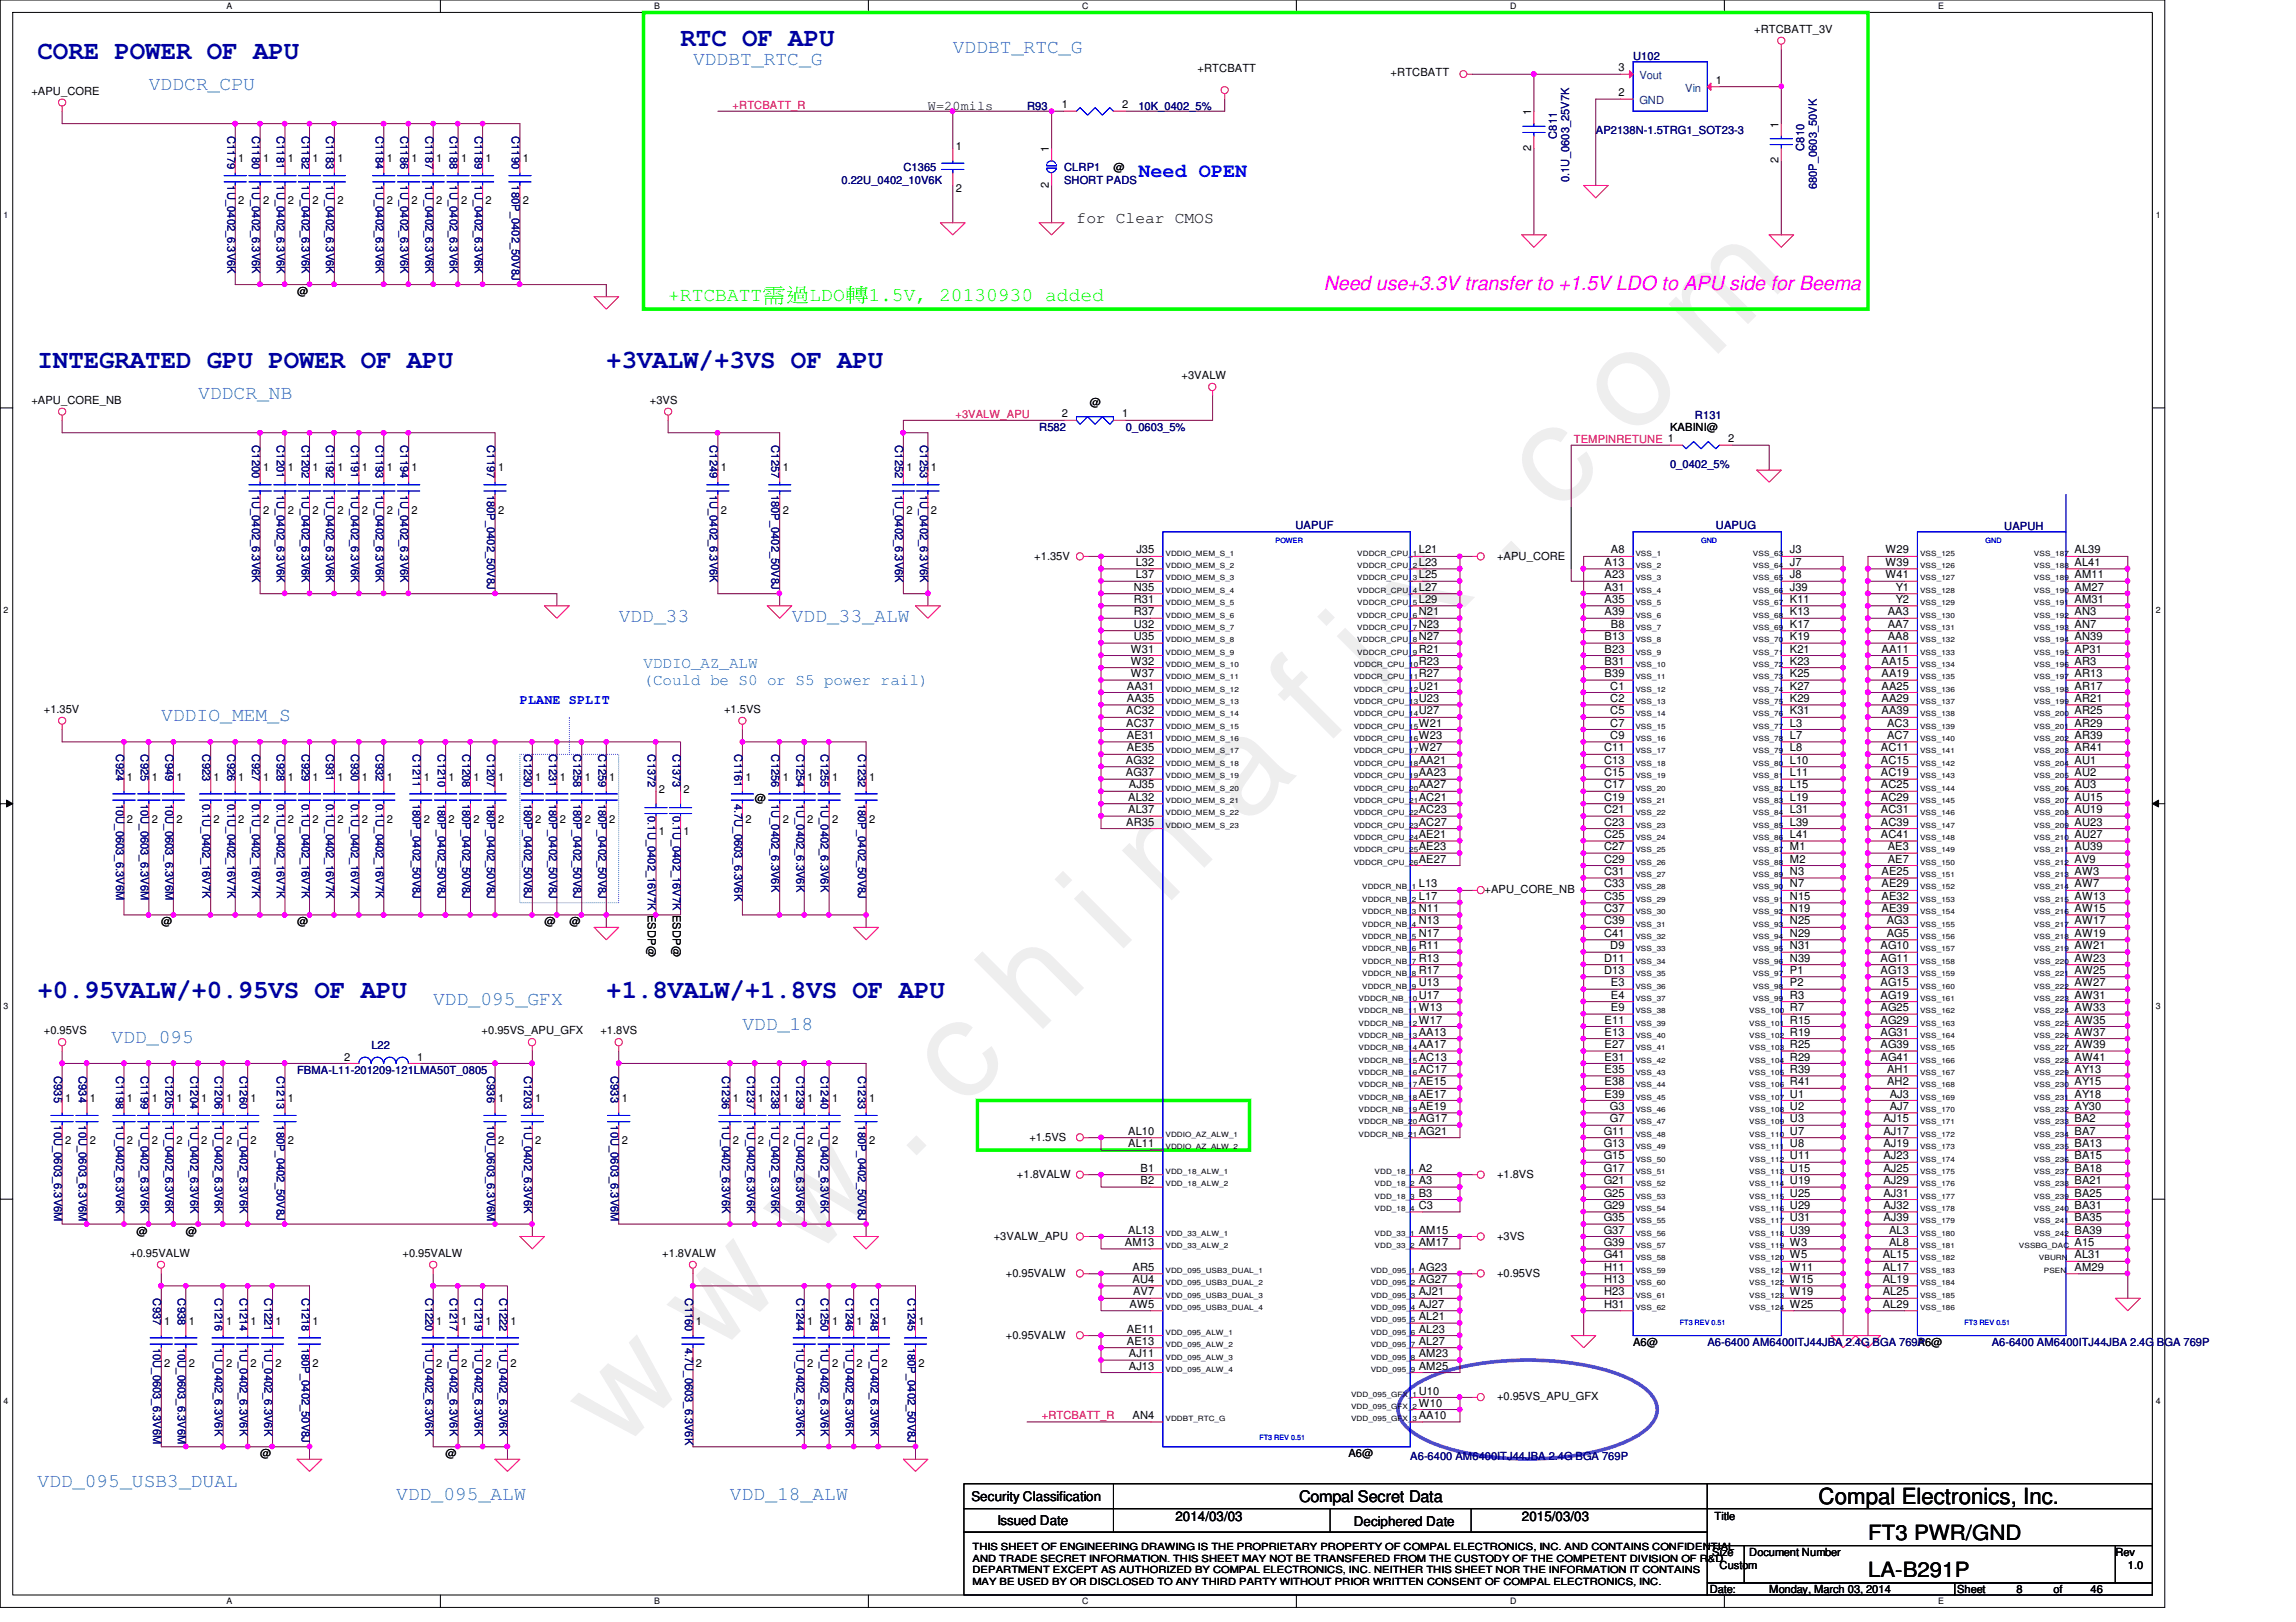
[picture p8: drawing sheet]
<svg xmlns="http://www.w3.org/2000/svg" width="297mm" height="210mm" viewBox="0 0 297 210" stroke-linecap="round" stroke-linejoin="round" font-family="sans-serif">
<defs><g id="words">
<text font-size="17.6" fill="#f0f" x="80.1" y="188" transform="rotate(-45 80.1 188)">w w w . c h i n a f i x . c o m</text>
<g font-size="3.3" fill="#0000a0">
<text x="88" y="6">RTC OF APU</text>
<text x="4.9" y="7.6">CORE POWER OF APU</text>
<text x="4.9" y="47.6">INTEGRATED GPU POWER OF APU</text>
<text x="78.4" y="47.6">+3VALW/+3VS OF APU</text>
<text x="4.9" y="129.2">+0.95VALW/+0.95VS OF APU</text>
<text x="78.4" y="129.2">+1.8VALW/+1.8VS OF APU</text>
</g>
<text font-size="2.9" x="235.3" y="194.6">Compal Electronics, Inc.</text>
<g font-size="2.7">
<text x="241.7" y="199.3">FT3 PWR/GND</text>
<text x="241.7" y="204.1">LA-B291P</text>
</g>
<g font-size="2.5" fill="#0080ff">
<text x="19.3" y="11.7">VDDCR_CPU</text>
<text x="89.7" y="8.5">VDDBT_RTC_G</text>
<text x="123.3" y="6.9">VDDBT_RTC_G</text>
<text x="25.7" y="51.7">VDDCR_NB</text>
<text x="80" y="80.5">VDD_33</text>
<text x="102.4" y="80.5">VDD_33_ALW</text>
<text x="20.9" y="93.3">VDDIO_MEM_S</text>
<text x="56" y="130.1">VDD_095_GFX</text>
<text x="14.4" y="134.9">VDD_095</text>
<text x="96" y="133.3">VDD_18</text>
<text x="4.9" y="192.5">VDD_095_USB3_DUAL</text>
<text x="51.3" y="194.1">VDD_095_ALW</text>
<text x="94.4" y="194.1">VDD_18_ALW</text>
</g>
<text font-size="2.5" fill="#00f" x="147.3" y="22.9">Need OPEN</text>
<text font-size="2.5" fill="#0f0" x="86.4" y="38.9">+RTCBATT需需LDO轉1.5V, 20130930 added</text>
<text font-size="2.5" fill="#f0f" x="171.3" y="37.5">Need use+3.3V transfer to +1.5V LDO to APU side for Beema</text>
<g font-size="2.1">
<text x="139.3" y="28.8">for Clear CMOS</text>
<text x="168.1" y="194.4">Compal Secret Data</text>
</g>
<g font-size="2.1" fill="#0080ff">
<text x="83.3" y="86.4">VDDIO_AZ_ALW</text>
<text x="83.3" y="88.6">(Could be S0 or S5 power rail)</text>
</g>
<g font-size="1.7">
<text x="120.1" y="14.2">W=20mils</text>
<text x="125.7" y="194.3">Security Classification</text>
<text x="129" y="197.3">Issued Date</text>
<text x="152.1" y="196.8">2014/03/03</text>
<text x="175.1" y="197.5">Deciphered Date</text>
<text x="196.9" y="196.8">2015/03/03</text>
</g>
<text font-size="1.7" fill="#00f" x="67.3" y="91.1">PLANE SPLIT</text>
<g font-size="1.4">
<text x="226.9" y="4.2">+RTCBATT_3V</text>
<text x="154.9" y="9.4">+RTCBATT</text>
<text x="179.9" y="9.9">+RTCBATT</text>
<text x="209.4" y="9.2">3</text>
<text x="222" y="10.8">1</text>
<text x="4.1" y="12.2">+APU_CORE</text>
<text x="137.4" y="14">1</text>
<text x="145.2" y="14">2</text>
<text x="198.1" y="14.9" transform="rotate(-90 198.1 14.9)">1</text>
<text x="209.4" y="12.4">2</text>
<text x="230.1" y="16.5" transform="rotate(-90 230.1 16.5)">1</text>
<text x="30.8" y="21">1</text>
<text x="34" y="21">1</text>
<text x="37.2" y="21">1</text>
<text x="40.4" y="21">1</text>
<text x="43.6" y="21">1</text>
<text x="50" y="21">1</text>
<text x="53.3" y="21">1</text>
<text x="56.4" y="21">1</text>
<text x="59.6" y="21">1</text>
<text x="62.8" y="21">1</text>
<text x="67.6" y="21">1</text>
<text x="123.7" y="19.4">1</text>
<text x="135.7" y="19.7" transform="rotate(-90 135.7 19.7)">1</text>
<text x="144.1" y="22.2">@</text>
<text x="198.1" y="19.5" transform="rotate(-90 198.1 19.5)">2</text>
<text x="230.1" y="21.1" transform="rotate(-90 230.1 21.1)">2</text>
<text x="30.8" y="26.5">2</text>
<text x="34" y="26.5">2</text>
<text x="37.2" y="26.5">2</text>
<text x="40.4" y="26.5">2</text>
<text x="43.6" y="26.5">2</text>
<text x="50" y="26.5">2</text>
<text x="53.3" y="26.5">2</text>
<text x="56.4" y="26.5">2</text>
<text x="59.6" y="26.5">2</text>
<text x="62.8" y="26.5">2</text>
<text x="67.6" y="26.5">2</text>
<text x="123.7" y="24.8">2</text>
<text x="135.7" y="24.3" transform="rotate(-90 135.7 24.3)">2</text>
<text x="38.4" y="38.2">@</text>
<text x="4.1" y="52.2">+APU_CORE_NB</text>
<text x="84.1" y="52.2">+3VS</text>
<text x="141" y="52.6">@</text>
<text x="152.9" y="49.1">+3VALW</text>
<text x="137.4" y="54">2</text>
<text x="145.2" y="54">1</text>
<text x="216.1" y="55.8">KABINI@</text>
<text x="223.6" y="57.2">2</text>
<text x="34" y="61">1</text>
<text x="37.2" y="61">1</text>
<text x="40.4" y="61">1</text>
<text x="43.6" y="61">1</text>
<text x="46.8" y="61">1</text>
<text x="50" y="61">1</text>
<text x="53.3" y="61">1</text>
<text x="64.4" y="61">1</text>
<text x="93.3" y="61">1</text>
<text x="101.3" y="61">1</text>
<text x="117.3" y="61">1</text>
<text x="120.4" y="61">1</text>
<text x="34" y="66.5">2</text>
<text x="37.2" y="66.5">2</text>
<text x="40.4" y="66.5">2</text>
<text x="43.6" y="66.5">2</text>
<text x="46.8" y="66.5">2</text>
<text x="50" y="66.5">2</text>
<text x="53.3" y="66.5">2</text>
<text x="64.4" y="66.5">2</text>
<text x="93.3" y="66.5">2</text>
<text x="101.3" y="66.5">2</text>
<text x="117.3" y="66.5">2</text>
<text x="120.4" y="66.5">2</text>
<text x="147" y="71.6">J35</text>
<text x="183.6" y="71.6">L21</text>
<text x="208.4" y="71.6">A8</text>
<text x="231.6" y="71.6">J3</text>
<text x="243.9" y="71.6">W29</text>
<text x="268.4" y="71.6">AL39</text>
<text x="133.8" y="72.4">+1.35V</text>
<text x="146.7" y="76.5">N35</text>
<text x="146.9" y="74.8">L37</text>
<text x="146.9" y="73.2">L32</text>
<text x="183.6" y="76.5">L27</text>
<text x="183.6" y="74.8">L25</text>
<text x="183.6" y="73.2">L23</text>
<text x="193.7" y="72.4">+APU_CORE</text>
<text x="207.6" y="76.5">A31</text>
<text x="207.6" y="74.8">A23</text>
<text x="207.6" y="73.2">A13</text>
<text x="231.6" y="76.5">J39</text>
<text x="231.6" y="74.8">J8</text>
<text x="231.6" y="73.2">J7</text>
<text x="243.9" y="74.8">W41</text>
<text x="243.9" y="73.2">W39</text>
<text x="245.3" y="76.5">Y1</text>
<text x="268.4" y="76.5">AM27</text>
<text x="268.4" y="74.8">AM11</text>
<text x="268.4" y="73.2">AL41</text>
<text x="146.7" y="82.8">U35</text>
<text x="146.7" y="81.2">U32</text>
<text x="146.7" y="79.6">R37</text>
<text x="146.7" y="78">R31</text>
<text x="183.6" y="82.8">N27</text>
<text x="183.6" y="81.2">N23</text>
<text x="183.6" y="79.6">N21</text>
<text x="183.6" y="78">L29</text>
<text x="207.6" y="82.8">B13</text>
<text x="207.6" y="79.6">A39</text>
<text x="207.6" y="78">A35</text>
<text x="208.4" y="81.2">B8</text>
<text x="231.6" y="82.8">K19</text>
<text x="231.6" y="81.2">K17</text>
<text x="231.6" y="79.6">K13</text>
<text x="231.6" y="78">K11</text>
<text x="244.2" y="82.8">AA8</text>
<text x="244.2" y="81.2">AA7</text>
<text x="244.2" y="79.6">AA3</text>
<text x="245.3" y="78">Y2</text>
<text x="268.4" y="82.8">AN39</text>
<text x="268.4" y="81.2">AN7</text>
<text x="268.4" y="79.6">AN3</text>
<text x="268.4" y="78">AM31</text>
<text x="145.8" y="89.2">AA31</text>
<text x="146.3" y="87.6">W37</text>
<text x="146.3" y="86">W32</text>
<text x="146.3" y="84.5">W31</text>
<text x="183.6" y="89.2">U21</text>
<text x="183.6" y="87.6">R27</text>
<text x="183.6" y="86">R23</text>
<text x="183.6" y="84.5">R21</text>
<text x="207.6" y="87.6">B39</text>
<text x="207.6" y="86">B31</text>
<text x="207.6" y="84.5">B23</text>
<text x="208.3" y="89.2">C1</text>
<text x="231.6" y="89.2">K27</text>
<text x="231.6" y="87.6">K25</text>
<text x="231.6" y="86">K23</text>
<text x="231.6" y="84.5">K21</text>
<text x="243.4" y="89.2">AA25</text>
<text x="243.4" y="87.6">AA19</text>
<text x="243.4" y="86">AA15</text>
<text x="243.4" y="84.5">AA11</text>
<text x="268.4" y="89.2">AR17</text>
<text x="268.4" y="87.6">AR13</text>
<text x="268.4" y="86">AR3</text>
<text x="268.4" y="84.5">AP31</text>
<text x="5.7" y="92.2">+1.35V</text>
<text x="93.7" y="92.2">+1.5VS</text>
<text x="145.7" y="94">AC37</text>
<text x="145.7" y="92.5">AC32</text>
<text x="145.8" y="95.6">AE31</text>
<text x="145.8" y="90.8">AA35</text>
<text x="183.6" y="95.6">W23</text>
<text x="183.6" y="94">W21</text>
<text x="183.6" y="92.5">U27</text>
<text x="183.6" y="90.8">U23</text>
<text x="208.3" y="95.6">C9</text>
<text x="208.3" y="94">C7</text>
<text x="208.3" y="92.5">C5</text>
<text x="208.3" y="90.8">C2</text>
<text x="231.6" y="95.6">L7</text>
<text x="231.6" y="94">L3</text>
<text x="231.6" y="92.5">K31</text>
<text x="231.6" y="90.8">K29</text>
<text x="243.4" y="92.5">AA39</text>
<text x="243.4" y="90.8">AA29</text>
<text x="244.1" y="95.6">AC7</text>
<text x="244.1" y="94">AC3</text>
<text x="268.4" y="95.6">AR39</text>
<text x="268.4" y="94">AR29</text>
<text x="268.4" y="92.5">AR25</text>
<text x="268.4" y="90.8">AR21</text>
<text x="16.4" y="101">1</text>
<text x="19.6" y="101">1</text>
<text x="22.8" y="101">1</text>
<text x="27.6" y="101">1</text>
<text x="30.8" y="101">1</text>
<text x="34" y="101">1</text>
<text x="37.2" y="101">1</text>
<text x="40.4" y="101">1</text>
<text x="43.6" y="101">1</text>
<text x="46.8" y="101">1</text>
<text x="50" y="101">1</text>
<text x="54.8" y="101">1</text>
<text x="58" y="101">1</text>
<text x="61.3" y="101">1</text>
<text x="64.4" y="101">1</text>
<text x="69.3" y="101">1</text>
<text x="72.4" y="101">1</text>
<text x="75.6" y="101">1</text>
<text x="78.8" y="101">1</text>
<text x="96.4" y="101">1</text>
<text x="101.3" y="101">1</text>
<text x="104.4" y="101">1</text>
<text x="107.7" y="101">1</text>
<text x="112.4" y="101">1</text>
<text x="145.7" y="100.5">AG37</text>
<text x="145.7" y="98.8">AG32</text>
<text x="145.8" y="97.2">AE35</text>
<text x="183.6" y="100.5">AA23</text>
<text x="183.6" y="98.8">AA21</text>
<text x="183.6" y="97.2">W27</text>
<text x="207.5" y="100.5">C15</text>
<text x="207.5" y="98.8">C13</text>
<text x="207.5" y="97.2">C11</text>
<text x="231.6" y="100.5">L11</text>
<text x="231.6" y="98.8">L10</text>
<text x="231.6" y="97.2">L8</text>
<text x="243.3" y="100.5">AC19</text>
<text x="243.3" y="98.8">AC15</text>
<text x="243.3" y="97.2">AC11</text>
<text x="268.4" y="100.5">AU2</text>
<text x="268.4" y="98.8">AU1</text>
<text x="268.4" y="97.2">AR41</text>
<text x="16.4" y="106.5">2</text>
<text x="19.6" y="106.5">2</text>
<text x="22.8" y="106.5">2</text>
<text x="27.6" y="106.5">2</text>
<text x="30.8" y="106.5">2</text>
<text x="34" y="106.5">2</text>
<text x="37.2" y="106.5">2</text>
<text x="40.4" y="106.5">2</text>
<text x="43.6" y="106.5">2</text>
<text x="46.8" y="106.5">2</text>
<text x="50" y="106.5">2</text>
<text x="54.8" y="106.5">2</text>
<text x="58" y="106.5">2</text>
<text x="61.3" y="106.5">2</text>
<text x="64.4" y="106.5">2</text>
<text x="69.3" y="106.5">2</text>
<text x="72.4" y="106.5">2</text>
<text x="75.6" y="106.5">2</text>
<text x="78.8" y="106.5">2</text>
<text x="85.3" y="102.6">2</text>
<text x="88.4" y="102.6">2</text>
<text x="96.4" y="106.5">2</text>
<text x="97.7" y="103.8">@</text>
<text x="101.3" y="106.5">2</text>
<text x="104.4" y="106.5">2</text>
<text x="107.7" y="106.5">2</text>
<text x="112.4" y="106.5">2</text>
<text x="145.7" y="106.8">AR35</text>
<text x="146" y="105.2">AL37</text>
<text x="146" y="103.6">AL32</text>
<text x="146" y="102">AJ35</text>
<text x="183.6" y="106.8">AC27</text>
<text x="183.6" y="105.2">AC23</text>
<text x="183.6" y="103.6">AC21</text>
<text x="183.6" y="102">AA27</text>
<text x="207.5" y="106.8">C23</text>
<text x="207.5" y="105.2">C21</text>
<text x="207.5" y="103.6">C19</text>
<text x="207.5" y="102">C17</text>
<text x="231.6" y="106.8">L39</text>
<text x="231.6" y="105.2">L31</text>
<text x="231.6" y="103.6">L19</text>
<text x="231.6" y="102">L15</text>
<text x="243.3" y="106.8">AC39</text>
<text x="243.3" y="105.2">AC31</text>
<text x="243.3" y="103.6">AC29</text>
<text x="243.3" y="102">AC25</text>
<text x="268.4" y="106.8">AU23</text>
<text x="268.4" y="105.2">AU19</text>
<text x="268.4" y="103.6">AU15</text>
<text x="268.4" y="102">AU3</text>
<text x="85.3" y="108.1">1</text>
<text x="88.4" y="108.1">1</text>
<text x="183.6" y="111.6">AE27</text>
<text x="183.6" y="110">AE23</text>
<text x="183.6" y="108.5">AE21</text>
<text x="207.5" y="113.2">C31</text>
<text x="207.5" y="111.6">C29</text>
<text x="207.5" y="110">C27</text>
<text x="207.5" y="108.5">C25</text>
<text x="231.6" y="113.2">N3</text>
<text x="231.6" y="111.6">M2</text>
<text x="231.6" y="110">M1</text>
<text x="231.6" y="108.5">L41</text>
<text x="243.3" y="108.5">AC41</text>
<text x="243.4" y="113.2">AE25</text>
<text x="244.2" y="111.6">AE7</text>
<text x="244.2" y="110">AE3</text>
<text x="268.4" y="113.2">AW3</text>
<text x="268.4" y="111.6">AV9</text>
<text x="268.4" y="110">AU39</text>
<text x="268.4" y="108.5">AU27</text>
<text x="20.9" y="119.8">@</text>
<text x="38.4" y="119.8">@</text>
<text x="70.4" y="119.8">@</text>
<text x="73.7" y="119.8">@</text>
<text x="83.8" y="118.4" transform="rotate(90 83.8 118.4)">ESDP@</text>
<text x="87" y="118.4" transform="rotate(90 87 118.4)">ESDP@</text>
<text x="183.6" y="119.6">N13</text>
<text x="183.6" y="118">N11</text>
<text x="183.6" y="116.5">L17</text>
<text x="183.6" y="114.9">L13</text>
<text x="192.1" y="115.6">+APU_CORE_NB</text>
<text x="207.5" y="119.6">C39</text>
<text x="207.5" y="118">C37</text>
<text x="207.5" y="116.5">C35</text>
<text x="207.5" y="114.9">C33</text>
<text x="231.6" y="119.6">N25</text>
<text x="231.6" y="118">N19</text>
<text x="231.6" y="116.5">N15</text>
<text x="231.6" y="114.9">N7</text>
<text x="243.4" y="118">AE39</text>
<text x="243.4" y="116.5">AE32</text>
<text x="243.4" y="114.9">AE29</text>
<text x="244.1" y="119.6">AG3</text>
<text x="268.4" y="119.6">AW17</text>
<text x="268.4" y="118">AW15</text>
<text x="268.4" y="116.5">AW13</text>
<text x="268.4" y="114.9">AW7</text>
<text x="183.6" y="124.5">R13</text>
<text x="183.6" y="122.9">R11</text>
<text x="183.6" y="121.2">N17</text>
<text x="207.5" y="124.5">D11</text>
<text x="207.5" y="121.2">C41</text>
<text x="208.3" y="122.9">D9</text>
<text x="231.6" y="124.5">N39</text>
<text x="231.6" y="122.9">N31</text>
<text x="231.6" y="121.2">N29</text>
<text x="243.3" y="124.5">AG11</text>
<text x="243.3" y="122.9">AG10</text>
<text x="244.1" y="121.2">AG5</text>
<text x="268.4" y="124.5">AW23</text>
<text x="268.4" y="122.9">AW21</text>
<text x="268.4" y="121.2">AW19</text>
<text x="183.6" y="130.9">W13</text>
<text x="183.6" y="129.2">U17</text>
<text x="183.6" y="127.6">U13</text>
<text x="183.6" y="126">R17</text>
<text x="207.5" y="126">D13</text>
<text x="208.4" y="130.9">E9</text>
<text x="208.4" y="129.2">E4</text>
<text x="208.4" y="127.6">E3</text>
<text x="231.6" y="130.9">R7</text>
<text x="231.6" y="129.2">R3</text>
<text x="231.6" y="127.6">P2</text>
<text x="231.6" y="126">P1</text>
<text x="243.3" y="130.9">AG25</text>
<text x="243.3" y="129.2">AG19</text>
<text x="243.3" y="127.6">AG15</text>
<text x="243.3" y="126">AG13</text>
<text x="268.4" y="130.9">AW33</text>
<text x="268.4" y="129.2">AW31</text>
<text x="268.4" y="127.6">AW27</text>
<text x="268.4" y="126">AW25</text>
<text x="5.7" y="133.9">+0.95VS</text>
<text x="44.5" y="137.2">2</text>
<text x="54" y="137.2">1</text>
<text x="62.3" y="133.9">+0.95VS_APU_GFX</text>
<text x="77.7" y="133.9">+1.8VS</text>
<text x="183.6" y="137.2">AC13</text>
<text x="183.6" y="135.6">AA17</text>
<text x="183.6" y="134">AA13</text>
<text x="183.6" y="132.5">W17</text>
<text x="207.6" y="137.2">E31</text>
<text x="207.6" y="135.6">E27</text>
<text x="207.6" y="134">E13</text>
<text x="207.6" y="132.5">E11</text>
<text x="231.6" y="137.2">R29</text>
<text x="231.6" y="135.6">R25</text>
<text x="231.6" y="134">R19</text>
<text x="231.6" y="132.5">R15</text>
<text x="243.3" y="137.2">AG41</text>
<text x="243.3" y="135.6">AG39</text>
<text x="243.3" y="134">AG31</text>
<text x="243.3" y="132.5">AG29</text>
<text x="268.4" y="137.2">AW41</text>
<text x="268.4" y="135.6">AW39</text>
<text x="268.4" y="134">AW37</text>
<text x="268.4" y="132.5">AW35</text>
<text x="8.4" y="142.6">1</text>
<text x="11.6" y="142.6">1</text>
<text x="16.4" y="142.6">1</text>
<text x="19.6" y="142.6">1</text>
<text x="22.8" y="142.6">1</text>
<text x="26" y="142.6">1</text>
<text x="29.2" y="142.6">1</text>
<text x="32.4" y="142.6">1</text>
<text x="37.2" y="142.6">1</text>
<text x="64.4" y="142.6">1</text>
<text x="69.3" y="142.6">1</text>
<text x="80.4" y="142.6">1</text>
<text x="94.8" y="142.6">1</text>
<text x="98" y="142.6">1</text>
<text x="101.3" y="142.6">1</text>
<text x="104.4" y="142.6">1</text>
<text x="107.7" y="142.6">1</text>
<text x="112.4" y="142.6">1</text>
<text x="183.6" y="143.6">AE19</text>
<text x="183.6" y="142">AE17</text>
<text x="183.6" y="140.5">AE15</text>
<text x="183.6" y="138.9">AC17</text>
<text x="207.6" y="142">E39</text>
<text x="207.6" y="140.5">E38</text>
<text x="207.6" y="138.9">E35</text>
<text x="208.3" y="143.6">G3</text>
<text x="231.6" y="143.6">U2</text>
<text x="231.6" y="142">U1</text>
<text x="231.6" y="140.5">R41</text>
<text x="231.6" y="138.9">R39</text>
<text x="244.1" y="140.5">AH2</text>
<text x="244.1" y="138.9">AH1</text>
<text x="244.5" y="143.6">AJ7</text>
<text x="244.5" y="142">AJ3</text>
<text x="268.4" y="143.6">AY30</text>
<text x="268.4" y="142">AY18</text>
<text x="268.4" y="140.5">AY15</text>
<text x="268.4" y="138.9">AY13</text>
<text x="8.4" y="148.1">2</text>
<text x="11.6" y="148.1">2</text>
<text x="16.4" y="148.1">2</text>
<text x="19.6" y="148.1">2</text>
<text x="22.8" y="148.1">2</text>
<text x="26" y="148.1">2</text>
<text x="29.2" y="148.1">2</text>
<text x="32.4" y="148.1">2</text>
<text x="37.2" y="148.1">2</text>
<text x="64.4" y="148.1">2</text>
<text x="69.3" y="148.1">2</text>
<text x="80.4" y="148.1">2</text>
<text x="94.8" y="148.1">2</text>
<text x="98" y="148.1">2</text>
<text x="101.3" y="148.1">2</text>
<text x="104.4" y="148.1">2</text>
<text x="107.7" y="148.1">2</text>
<text x="112.4" y="148.1">2</text>
<text x="133.2" y="147.6">+1.5VS</text>
<text x="146" y="148.5">AL11</text>
<text x="146" y="146.9">AL10</text>
<text x="183.6" y="146.9">AG21</text>
<text x="183.6" y="145.2">AG17</text>
<text x="207.5" y="148.5">G13</text>
<text x="207.5" y="146.9">G11</text>
<text x="208.3" y="145.2">G7</text>
<text x="231.6" y="148.5">U8</text>
<text x="231.6" y="146.9">U7</text>
<text x="231.6" y="145.2">U3</text>
<text x="243.7" y="148.5">AJ19</text>
<text x="243.7" y="146.9">AJ17</text>
<text x="243.7" y="145.2">AJ15</text>
<text x="268.4" y="148.5">BA13</text>
<text x="268.4" y="146.9">BA7</text>
<text x="268.4" y="145.2">BA2</text>
<text x="131.6" y="152.4">+1.8VALW</text>
<text x="147.6" y="153.2">B2</text>
<text x="147.6" y="151.6">B1</text>
<text x="183.6" y="154.9">B3</text>
<text x="183.6" y="153.2">A3</text>
<text x="183.6" y="151.6">A2</text>
<text x="193.7" y="152.4">+1.8VS</text>
<text x="207.5" y="154.9">G25</text>
<text x="207.5" y="153.2">G21</text>
<text x="207.5" y="151.6">G17</text>
<text x="207.5" y="150">G15</text>
<text x="231.6" y="154.9">U25</text>
<text x="231.6" y="153.2">U19</text>
<text x="231.6" y="151.6">U15</text>
<text x="231.6" y="150">U11</text>
<text x="243.7" y="154.9">AJ31</text>
<text x="243.7" y="153.2">AJ29</text>
<text x="243.7" y="151.6">AJ25</text>
<text x="243.7" y="150">AJ23</text>
<text x="268.4" y="154.9">BA25</text>
<text x="268.4" y="153.2">BA21</text>
<text x="268.4" y="151.6">BA18</text>
<text x="268.4" y="150">BA15</text>
<text x="17.6" y="159.8">@</text>
<text x="24" y="159.8">@</text>
<text x="128.6" y="160.4">+3VALW_APU</text>
<text x="145.5" y="161.2">AM13</text>
<text x="146" y="159.6">AL13</text>
<text x="183.6" y="161.2">AM17</text>
<text x="183.6" y="159.6">AM15</text>
<text x="183.6" y="156.5">C3</text>
<text x="193.7" y="160.4">+3VS</text>
<text x="207.5" y="161.2">G39</text>
<text x="207.5" y="159.6">G37</text>
<text x="207.5" y="158">G35</text>
<text x="207.5" y="156.5">G29</text>
<text x="231.6" y="161.2">W3</text>
<text x="231.6" y="159.6">U39</text>
<text x="231.6" y="158">U31</text>
<text x="231.6" y="156.5">U29</text>
<text x="243.7" y="158">AJ39</text>
<text x="243.7" y="156.5">AJ32</text>
<text x="244.4" y="161.2">AL8</text>
<text x="244.4" y="159.6">AL3</text>
<text x="268.4" y="161.2">A15</text>
<text x="268.4" y="159.6">BA39</text>
<text x="268.4" y="158">BA35</text>
<text x="268.4" y="156.5">BA31</text>
<text x="16.8" y="162.6">+0.95VALW</text>
<text x="52.1" y="162.6">+0.95VALW</text>
<text x="85.7" y="162.6">+1.8VALW</text>
<text x="130.1" y="165.2">+0.95VALW</text>
<text x="146.5" y="166">AU4</text>
<text x="146.5" y="164.5">AR5</text>
<text x="146.6" y="167.6">AV7</text>
<text x="183.6" y="167.6">AJ21</text>
<text x="183.6" y="166">AG27</text>
<text x="183.6" y="164.5">AG23</text>
<text x="193.7" y="165.2">+0.95VS</text>
<text x="207.5" y="162.9">G41</text>
<text x="207.5" y="167.6">H23</text>
<text x="207.5" y="166">H13</text>
<text x="207.5" y="164.5">H11</text>
<text x="231.6" y="167.6">W19</text>
<text x="231.6" y="166">W15</text>
<text x="231.6" y="164.5">W11</text>
<text x="231.6" y="162.9">W5</text>
<text x="243.6" y="167.6">AL25</text>
<text x="243.6" y="166">AL19</text>
<text x="243.6" y="164.5">AL17</text>
<text x="243.6" y="162.9">AL15</text>
<text x="268.4" y="164.5">AM29</text>
<text x="268.4" y="162.9">AL31</text>
<text x="21.2" y="171.4">1</text>
<text x="24.4" y="171.4">1</text>
<text x="29.2" y="171.4">1</text>
<text x="32.4" y="171.4">1</text>
<text x="35.6" y="171.4">1</text>
<text x="40.4" y="171.4">1</text>
<text x="56.4" y="171.4">1</text>
<text x="59.6" y="171.4">1</text>
<text x="62.8" y="171.4">1</text>
<text x="66" y="171.4">1</text>
<text x="90" y="171.4">1</text>
<text x="104.4" y="171.4">1</text>
<text x="107.7" y="171.4">1</text>
<text x="110.8" y="171.4">1</text>
<text x="114" y="171.4">1</text>
<text x="118.8" y="171.4">1</text>
<text x="130.1" y="173.2">+0.95VALW</text>
<text x="145.8" y="172.5">AE11</text>
<text x="146.1" y="169.2">AW5</text>
<text x="183.6" y="172.5">AL23</text>
<text x="183.6" y="170.9">AL21</text>
<text x="183.6" y="169.2">AJ27</text>
<text x="207.5" y="169.2">H31</text>
<text x="231.6" y="169.2">W25</text>
<text x="243.6" y="169.2">AL29</text>
<text x="21.2" y="176.9">2</text>
<text x="24.4" y="176.9">2</text>
<text x="29.2" y="176.9">2</text>
<text x="32.4" y="176.9">2</text>
<text x="35.6" y="176.9">2</text>
<text x="40.4" y="176.9">2</text>
<text x="56.4" y="176.9">2</text>
<text x="59.6" y="176.9">2</text>
<text x="62.8" y="176.9">2</text>
<text x="66" y="176.9">2</text>
<text x="90" y="176.9">2</text>
<text x="104.4" y="176.9">2</text>
<text x="107.7" y="176.9">2</text>
<text x="110.8" y="176.9">2</text>
<text x="114" y="176.9">2</text>
<text x="118.8" y="176.9">2</text>
<text x="145.8" y="174">AE13</text>
<text x="146" y="177.2">AJ13</text>
<text x="146" y="175.6">AJ11</text>
<text x="183.6" y="177.2">AM25</text>
<text x="183.6" y="175.6">AM23</text>
<text x="183.6" y="174">AL27</text>
<text x="211.3" y="174.2">A6@</text>
<text x="248.1" y="174.2">A6@</text>
<text x="146.5" y="183.6">AN4</text>
<text x="183.6" y="183.6">AA10</text>
<text x="183.6" y="182">W10</text>
<text x="183.6" y="180.5">U10</text>
<text x="193.7" y="181.2">+0.95VS_APU_GFX</text>
<text x="33.7" y="188.6">@</text>
<text x="57.7" y="188.6">@</text>
<text x="174.5" y="188.6">A6@</text>
<text x="221.8" y="196.8">Title</text>
<text x="221.5" y="201.4">Size</text>
<text x="222.5" y="203">Custom</text>
<text x="226.3" y="201.4">Document Number</text>
<text x="273.7" y="201.4">Rev</text>
<text x="275.3" y="203">1.0</text>
<text x="221.2" y="206.2">Date:</text>
<text x="228.9" y="206.2">Monday, March 03, 2014</text>
<text x="253.2" y="206.2">Sheet</text>
<text x="260.9" y="206.2">8</text>
<text x="265.7" y="206.2">of</text>
<text x="270.5" y="206.2">46</text>
</g>
<g font-size="1.4" fill="#000080">
<text x="211.3" y="7.7">U102</text>
<text x="29.4" y="17.6" transform="rotate(90 29.4 17.6)">C1179</text>
<text x="32.6" y="17.6" transform="rotate(90 32.6 17.6)">C1180</text>
<text x="35.8" y="17.6" transform="rotate(90 35.8 17.6)">C1181</text>
<text x="39" y="17.6" transform="rotate(90 39 17.6)">C1182</text>
<text x="42.2" y="17.6" transform="rotate(90 42.2 17.6)">C1183</text>
<text x="48.6" y="17.6" transform="rotate(90 48.6 17.6)">C1184</text>
<text x="51.8" y="17.6" transform="rotate(90 51.8 17.6)">C1186</text>
<text x="55" y="17.6" transform="rotate(90 55 17.6)">C1187</text>
<text x="58.2" y="17.6" transform="rotate(90 58.2 17.6)">C1188</text>
<text x="61.4" y="17.6" transform="rotate(90 61.4 17.6)">C1189</text>
<text x="66.2" y="17.6" transform="rotate(90 66.2 17.6)">C1190</text>
<text x="132.9" y="14.2">R93</text>
<text x="147.3" y="14.2">10K_0402_5%</text>
<text x="201.4" y="17.9" transform="rotate(-90 201.4 17.9)">C811</text>
<text x="206.5" y="17.4">AP2138N-1.5TRG1_SOT23-3</text>
<text x="108.9" y="23.7">0.22U_0402_10V6K</text>
<text x="116.9" y="22.2">C1365</text>
<text x="137.7" y="22.2">CLRP1</text>
<text x="137.7" y="23.7">SHORT PADS</text>
<text x="203" y="23.5" transform="rotate(-90 203 23.5)">0.1U_0603_25V7K</text>
<text x="233.4" y="19.5" transform="rotate(-90 233.4 19.5)">C810</text>
<text x="29.4" y="24" transform="rotate(90 29.4 24)">1U_0402_6.3V6K</text>
<text x="32.6" y="24" transform="rotate(90 32.6 24)">1U_0402_6.3V6K</text>
<text x="35.8" y="24" transform="rotate(90 35.8 24)">1U_0402_6.3V6K</text>
<text x="39" y="24" transform="rotate(90 39 24)">1U_0402_6.3V6K</text>
<text x="42.2" y="24" transform="rotate(90 42.2 24)">1U_0402_6.3V6K</text>
<text x="48.6" y="24" transform="rotate(90 48.6 24)">1U_0402_6.3V6K</text>
<text x="51.8" y="24" transform="rotate(90 51.8 24)">1U_0402_6.3V6K</text>
<text x="55" y="24" transform="rotate(90 55 24)">1U_0402_6.3V6K</text>
<text x="58.2" y="24" transform="rotate(90 58.2 24)">1U_0402_6.3V6K</text>
<text x="61.4" y="24" transform="rotate(90 61.4 24)">1U_0402_6.3V6K</text>
<text x="66.2" y="24" transform="rotate(90 66.2 24)">180P_0402_50V8J</text>
<text x="235" y="24.5" transform="rotate(-90 235 24.5)">680P_0603_50VK</text>
<text x="32.6" y="57.6" transform="rotate(90 32.6 57.6)">C1200</text>
<text x="35.8" y="57.6" transform="rotate(90 35.8 57.6)">C1201</text>
<text x="39" y="57.6" transform="rotate(90 39 57.6)">C1202</text>
<text x="42.2" y="57.6" transform="rotate(90 42.2 57.6)">C1192</text>
<text x="45.4" y="57.6" transform="rotate(90 45.4 57.6)">C1191</text>
<text x="48.6" y="57.6" transform="rotate(90 48.6 57.6)">C1193</text>
<text x="51.8" y="57.6" transform="rotate(90 51.8 57.6)">C1194</text>
<text x="63" y="57.6" transform="rotate(90 63 57.6)">C1197</text>
<text x="91.8" y="57.6" transform="rotate(90 91.8 57.6)">C1249</text>
<text x="99.8" y="57.6" transform="rotate(90 99.8 57.6)">C1257</text>
<text x="115.8" y="57.6" transform="rotate(90 115.8 57.6)">C1252</text>
<text x="119" y="57.6" transform="rotate(90 119 57.6)">C1253</text>
<text x="134.4" y="55.8">R582</text>
<text x="145.7" y="55.8">0_0603_5%</text>
<text x="219.3" y="54.2">R131</text>
<text x="32.6" y="64" transform="rotate(90 32.6 64)">1U_0402_6.3V6K</text>
<text x="35.8" y="64" transform="rotate(90 35.8 64)">1U_0402_6.3V6K</text>
<text x="39" y="64" transform="rotate(90 39 64)">1U_0402_6.3V6K</text>
<text x="42.2" y="64" transform="rotate(90 42.2 64)">1U_0402_6.3V6K</text>
<text x="45.4" y="64" transform="rotate(90 45.4 64)">1U_0402_6.3V6K</text>
<text x="48.6" y="64" transform="rotate(90 48.6 64)">1U_0402_6.3V6K</text>
<text x="51.8" y="64" transform="rotate(90 51.8 64)">1U_0402_6.3V6K</text>
<text x="63" y="64" transform="rotate(90 63 64)">180P_0402_50V8J</text>
<text x="91.8" y="64" transform="rotate(90 91.8 64)">1U_0402_6.3V6K</text>
<text x="99.8" y="64" transform="rotate(90 99.8 64)">180P_0402_50V8J</text>
<text x="115.8" y="64" transform="rotate(90 115.8 64)">1U_0402_6.3V6K</text>
<text x="119" y="64" transform="rotate(90 119 64)">1U_0402_6.3V6K</text>
<text x="216.1" y="60.6">0_0402_5%</text>
<text x="167.6" y="68.4">UAPUF</text>
<text x="222" y="68.4">UAPUG</text>
<text x="259.3" y="68.6">UAPUH</text>
<text x="15" y="97.6" transform="rotate(90 15 97.6)">C924</text>
<text x="18.2" y="97.6" transform="rotate(90 18.2 97.6)">C925</text>
<text x="21.4" y="97.6" transform="rotate(90 21.4 97.6)">C949</text>
<text x="26.2" y="97.6" transform="rotate(90 26.2 97.6)">C923</text>
<text x="29.4" y="97.6" transform="rotate(90 29.4 97.6)">C926</text>
<text x="32.6" y="97.6" transform="rotate(90 32.6 97.6)">C927</text>
<text x="35.8" y="97.6" transform="rotate(90 35.8 97.6)">C928</text>
<text x="39" y="97.6" transform="rotate(90 39 97.6)">C929</text>
<text x="42.2" y="97.6" transform="rotate(90 42.2 97.6)">C931</text>
<text x="45.4" y="97.6" transform="rotate(90 45.4 97.6)">C930</text>
<text x="48.6" y="97.6" transform="rotate(90 48.6 97.6)">C932</text>
<text x="53.4" y="97.6" transform="rotate(90 53.4 97.6)">C1211</text>
<text x="56.6" y="97.6" transform="rotate(90 56.6 97.6)">C1210</text>
<text x="59.8" y="97.6" transform="rotate(90 59.8 97.6)">C1208</text>
<text x="63" y="97.6" transform="rotate(90 63 97.6)">C1207</text>
<text x="67.8" y="97.6" transform="rotate(90 67.8 97.6)">C1230</text>
<text x="71" y="97.6" transform="rotate(90 71 97.6)">C1231</text>
<text x="74.2" y="97.6" transform="rotate(90 74.2 97.6)">C1258</text>
<text x="77.4" y="97.6" transform="rotate(90 77.4 97.6)">C1259</text>
<text x="83.8" y="97.6" transform="rotate(90 83.8 97.6)">C1372</text>
<text x="87" y="97.6" transform="rotate(90 87 97.6)">C1373</text>
<text x="95" y="97.6" transform="rotate(90 95 97.6)">C1161</text>
<text x="99.8" y="97.6" transform="rotate(90 99.8 97.6)">C1256</text>
<text x="103" y="97.6" transform="rotate(90 103 97.6)">C1254</text>
<text x="106.2" y="97.6" transform="rotate(90 106.2 97.6)">C1255</text>
<text x="111" y="97.6" transform="rotate(90 111 97.6)">C1232</text>
<text x="15" y="104" transform="rotate(90 15 104)">10U_0603_6.3V6M</text>
<text x="18.2" y="104" transform="rotate(90 18.2 104)">10U_0603_6.3V6M</text>
<text x="21.4" y="104" transform="rotate(90 21.4 104)">10U_0603_6.3V6M</text>
<text x="26.2" y="104" transform="rotate(90 26.2 104)">0.1U_0402_16V7K</text>
<text x="29.4" y="104" transform="rotate(90 29.4 104)">0.1U_0402_16V7K</text>
<text x="32.6" y="104" transform="rotate(90 32.6 104)">0.1U_0402_16V7K</text>
<text x="35.8" y="104" transform="rotate(90 35.8 104)">0.1U_0402_16V7K</text>
<text x="39" y="104" transform="rotate(90 39 104)">0.1U_0402_16V7K</text>
<text x="42.2" y="104" transform="rotate(90 42.2 104)">0.1U_0402_16V7K</text>
<text x="45.4" y="104" transform="rotate(90 45.4 104)">0.1U_0402_16V7K</text>
<text x="48.6" y="104" transform="rotate(90 48.6 104)">0.1U_0402_16V7K</text>
<text x="53.4" y="104" transform="rotate(90 53.4 104)">180P_0402_50V8J</text>
<text x="56.6" y="104" transform="rotate(90 56.6 104)">180P_0402_50V8J</text>
<text x="59.8" y="104" transform="rotate(90 59.8 104)">180P_0402_50V8J</text>
<text x="63" y="104" transform="rotate(90 63 104)">180P_0402_50V8J</text>
<text x="67.8" y="104" transform="rotate(90 67.8 104)">180P_0402_50V8J</text>
<text x="71" y="104" transform="rotate(90 71 104)">180P_0402_50V8J</text>
<text x="74.2" y="104" transform="rotate(90 74.2 104)">180P_0402_50V8J</text>
<text x="77.4" y="104" transform="rotate(90 77.4 104)">180P_0402_50V8J</text>
<text x="83.8" y="105.6" transform="rotate(90 83.8 105.6)">0.1U_0402_16V7K</text>
<text x="87" y="105.6" transform="rotate(90 87 105.6)">0.1U_0402_16V7K</text>
<text x="95" y="104" transform="rotate(90 95 104)">4.7U_0603_6.3V6K</text>
<text x="99.8" y="104" transform="rotate(90 99.8 104)">1U_0402_6.3V6K</text>
<text x="103" y="104" transform="rotate(90 103 104)">1U_0402_6.3V6K</text>
<text x="106.2" y="104" transform="rotate(90 106.2 104)">1U_0402_6.3V6K</text>
<text x="111" y="104" transform="rotate(90 111 104)">180P_0402_50V8J</text>
<text x="48" y="135.8">L22</text>
<text x="7" y="139.2" transform="rotate(90 7 139.2)">C935</text>
<text x="10.2" y="139.2" transform="rotate(90 10.2 139.2)">C934</text>
<text x="15" y="139.2" transform="rotate(90 15 139.2)">C1198</text>
<text x="18.2" y="139.2" transform="rotate(90 18.2 139.2)">C1199</text>
<text x="21.4" y="139.2" transform="rotate(90 21.4 139.2)">C1205</text>
<text x="24.6" y="139.2" transform="rotate(90 24.6 139.2)">C1204</text>
<text x="27.8" y="139.2" transform="rotate(90 27.8 139.2)">C1206</text>
<text x="31" y="139.2" transform="rotate(90 31 139.2)">C1260</text>
<text x="35.8" y="139.2" transform="rotate(90 35.8 139.2)">C1213</text>
<text x="38.4" y="139">FBMA-L11-201209-121LMA50T_0805</text>
<text x="63" y="139.2" transform="rotate(90 63 139.2)">C936</text>
<text x="67.8" y="139.2" transform="rotate(90 67.8 139.2)">C1203</text>
<text x="79" y="139.2" transform="rotate(90 79 139.2)">C933</text>
<text x="93.4" y="139.2" transform="rotate(90 93.4 139.2)">C1236</text>
<text x="96.6" y="139.2" transform="rotate(90 96.6 139.2)">C1237</text>
<text x="99.8" y="139.2" transform="rotate(90 99.8 139.2)">C1238</text>
<text x="103" y="139.2" transform="rotate(90 103 139.2)">C1239</text>
<text x="106.2" y="139.2" transform="rotate(90 106.2 139.2)">C1240</text>
<text x="111" y="139.2" transform="rotate(90 111 139.2)">C1233</text>
<text x="7" y="145.6" transform="rotate(90 7 145.6)">10U_0603_6.3V6M</text>
<text x="10.2" y="145.6" transform="rotate(90 10.2 145.6)">10U_0603_6.3V6M</text>
<text x="15" y="145.6" transform="rotate(90 15 145.6)">1U_0402_6.3V6K</text>
<text x="18.2" y="145.6" transform="rotate(90 18.2 145.6)">1U_0402_6.3V6K</text>
<text x="21.4" y="145.6" transform="rotate(90 21.4 145.6)">1U_0402_6.3V6K</text>
<text x="24.6" y="145.6" transform="rotate(90 24.6 145.6)">1U_0402_6.3V6K</text>
<text x="27.8" y="145.6" transform="rotate(90 27.8 145.6)">1U_0402_6.3V6K</text>
<text x="31" y="145.6" transform="rotate(90 31 145.6)">1U_0402_6.3V6K</text>
<text x="35.8" y="145.6" transform="rotate(90 35.8 145.6)">180P_0402_50V8J</text>
<text x="63" y="145.6" transform="rotate(90 63 145.6)">10U_0603_6.3V6M</text>
<text x="67.8" y="145.6" transform="rotate(90 67.8 145.6)">1U_0402_6.3V6K</text>
<text x="79" y="145.6" transform="rotate(90 79 145.6)">10U_0603_6.3V6M</text>
<text x="93.4" y="145.6" transform="rotate(90 93.4 145.6)">1U_0402_6.3V6K</text>
<text x="96.6" y="145.6" transform="rotate(90 96.6 145.6)">1U_0402_6.3V6K</text>
<text x="99.8" y="145.6" transform="rotate(90 99.8 145.6)">1U_0402_6.3V6K</text>
<text x="103" y="145.6" transform="rotate(90 103 145.6)">1U_0402_6.3V6K</text>
<text x="106.2" y="145.6" transform="rotate(90 106.2 145.6)">1U_0402_6.3V6K</text>
<text x="111" y="145.6" transform="rotate(90 111 145.6)">180P_0402_50V8J</text>
<text x="19.8" y="168" transform="rotate(90 19.8 168)">C937</text>
<text x="23" y="168" transform="rotate(90 23 168)">C938</text>
<text x="27.8" y="168" transform="rotate(90 27.8 168)">C1216</text>
<text x="31" y="168" transform="rotate(90 31 168)">C1214</text>
<text x="34.2" y="168" transform="rotate(90 34.2 168)">C1221</text>
<text x="39" y="168" transform="rotate(90 39 168)">C1218</text>
<text x="55" y="168" transform="rotate(90 55 168)">C1220</text>
<text x="58.2" y="168" transform="rotate(90 58.2 168)">C1217</text>
<text x="61.4" y="168" transform="rotate(90 61.4 168)">C1219</text>
<text x="64.6" y="168" transform="rotate(90 64.6 168)">C1222</text>
<text x="88.6" y="168" transform="rotate(90 88.6 168)">C1160</text>
<text x="103" y="168" transform="rotate(90 103 168)">C1244</text>
<text x="106.2" y="168" transform="rotate(90 106.2 168)">C1250</text>
<text x="109.4" y="168" transform="rotate(90 109.4 168)">C1246</text>
<text x="112.6" y="168" transform="rotate(90 112.6 168)">C1248</text>
<text x="117.4" y="168" transform="rotate(90 117.4 168)">C1245</text>
<text x="19.8" y="174.4" transform="rotate(90 19.8 174.4)">10U_0603_6.3V6M</text>
<text x="23" y="174.4" transform="rotate(90 23 174.4)">10U_0603_6.3V6M</text>
<text x="27.8" y="174.4" transform="rotate(90 27.8 174.4)">1U_0402_6.3V6K</text>
<text x="31" y="174.4" transform="rotate(90 31 174.4)">1U_0402_6.3V6K</text>
<text x="34.2" y="174.4" transform="rotate(90 34.2 174.4)">1U_0402_6.3V6K</text>
<text x="39" y="174.4" transform="rotate(90 39 174.4)">180P_0402_50V8J</text>
<text x="55" y="174.4" transform="rotate(90 55 174.4)">1U_0402_6.3V6K</text>
<text x="58.2" y="174.4" transform="rotate(90 58.2 174.4)">1U_0402_6.3V6K</text>
<text x="61.4" y="174.4" transform="rotate(90 61.4 174.4)">1U_0402_6.3V6K</text>
<text x="64.6" y="174.4" transform="rotate(90 64.6 174.4)">1U_0402_6.3V6K</text>
<text x="88.6" y="174.4" transform="rotate(90 88.6 174.4)">4.7U_0603_6.3V6K</text>
<text x="103" y="174.4" transform="rotate(90 103 174.4)">1U_0402_6.3V6K</text>
<text x="106.2" y="174.4" transform="rotate(90 106.2 174.4)">1U_0402_6.3V6K</text>
<text x="109.4" y="174.4" transform="rotate(90 109.4 174.4)">1U_0402_6.3V6K</text>
<text x="112.6" y="174.4" transform="rotate(90 112.6 174.4)">1U_0402_6.3V6K</text>
<text x="117.4" y="174.4" transform="rotate(90 117.4 174.4)">180P_0402_50V8J</text>
<text x="220.9" y="174.2">A6-6400 AM6400ITJ44JBA 2.4G BGA 769P</text>
<text x="257.7" y="174.2">A6-6400 AM6400ITJ44JBA 2.4G BGA 769P</text>
<text x="182.5" y="188.9">A6-6400 AM6400ITJ44JBA 2.4G BGA 769P</text>
</g>
<g font-size="1.4" fill="#004080">
<text x="212.1" y="10.3">Vout</text>
<text x="218" y="11.9">Vin</text>
<text x="212.1" y="13.5">GND</text>
</g>
<g font-size="1.4" fill="#f00">
<text x="94.8" y="14.1">+RTCBATT_R</text>
<text x="123.6" y="54.1">+3VALW_APU</text>
<text x="203.6" y="57.3">TEMPINRETUNE 1</text>
<text x="134.8" y="183.7">+RTCBATT_R</text>
</g>
<g font-size="1.3">
<text x="125.8" y="200.6">THIS SHEET OF ENGINEERING DRAWING IS THE PROPRIETARY PROPERTY OF COMPAL ELECTRONICS, INC. AND CONTAINS CONFIDENTIAL</text>
<text x="125.8" y="202.1">AND TRADE SECRET INFORMATION. THIS SHEET MAY NOT BE TRANSFERED FROM THE CUSTODY OF THE COMPETENT DIVISION OF R&amp;D</text>
<text x="125.8" y="203.6">DEPARTMENT EXCEPT AS AUTHORIZED BY COMPAL ELECTRONICS, INC. NEITHER THIS SHEET NOR THE INFORMATION IT CONTAINS</text>
<text x="125.8" y="205.1">MAY BE USED BY OR DISCLOSED TO ANY THIRD PARTY WITHOUT PRIOR WRITTEN CONSENT OF COMPAL ELECTRONICS, INC.</text>
</g>
<g font-size="1.1">
<text x="29.3" y="1.1">A</text>
<text x="84.6" y="1.1">B</text>
<text x="140" y="1.1">C</text>
<text x="195.4" y="1.1">D</text>
<text x="250.7" y="1.1">E</text>
<text x=".5" y="28.2">1</text>
<text x="278.9" y="28.2">1</text>
<text x=".5" y="79.3">2</text>
<text x="278.9" y="79.3">2</text>
<text x=".5" y="130.6">3</text>
<text x="278.9" y="130.6">3</text>
<text x=".5" y="181.7">4</text>
<text x="278.9" y="181.7">4</text>
<text x="29.3" y="207.6">A</text>
<text x="84.6" y="207.6">B</text>
<text x="140" y="207.6">C</text>
<text x="195.4" y="207.6">D</text>
<text x="250.7" y="207.6">E</text>
</g>
<g font-size=".9">
<text x="150.8" y="71.9">VDDIO_MEM_S_1</text>
<text x="175.6" y="71.9">VDDCR_CPU_1</text>
<text x="211.6" y="71.9">VSS_1</text>
<text x="226.8" y="71.9">VSS_63</text>
<text x="248.4" y="71.9">VSS_125</text>
<text x="263.1" y="71.9">VSS_187</text>
<text x="150.8" y="76.7">VDDIO_MEM_S_4</text>
<text x="150.8" y="75.1">VDDIO_MEM_S_3</text>
<text x="150.8" y="73.5">VDDIO_MEM_S_2</text>
<text x="175.6" y="76.7">VDDCR_CPU_4</text>
<text x="175.6" y="75.1">VDDCR_CPU_3</text>
<text x="175.6" y="73.5">VDDCR_CPU_2</text>
<text x="211.6" y="76.7">VSS_4</text>
<text x="211.6" y="75.1">VSS_3</text>
<text x="211.6" y="73.5">VSS_2</text>
<text x="226.8" y="76.7">VSS_66</text>
<text x="226.8" y="75.1">VSS_65</text>
<text x="226.8" y="73.5">VSS_64</text>
<text x="248.4" y="76.7">VSS_128</text>
<text x="248.4" y="75.1">VSS_127</text>
<text x="248.4" y="73.5">VSS_126</text>
<text x="263.1" y="76.7">VSS_190</text>
<text x="263.1" y="75.1">VSS_189</text>
<text x="263.1" y="73.5">VSS_188</text>
<text x="150.8" y="83.1">VDDIO_MEM_S_8</text>
<text x="150.8" y="81.5">VDDIO_MEM_S_7</text>
<text x="150.8" y="79.9">VDDIO_MEM_S_6</text>
<text x="150.8" y="78.3">VDDIO_MEM_S_5</text>
<text x="175.6" y="83.1">VDDCR_CPU_8</text>
<text x="175.6" y="81.5">VDDCR_CPU_7</text>
<text x="175.6" y="79.9">VDDCR_CPU_6</text>
<text x="175.6" y="78.3">VDDCR_CPU_5</text>
<text x="211.6" y="83.1">VSS_8</text>
<text x="211.6" y="81.5">VSS_7</text>
<text x="211.6" y="79.9">VSS_6</text>
<text x="211.6" y="78.3">VSS_5</text>
<text x="226.8" y="83.1">VSS_70</text>
<text x="226.8" y="81.5">VSS_69</text>
<text x="226.8" y="79.9">VSS_68</text>
<text x="226.8" y="78.3">VSS_67</text>
<text x="248.4" y="83.1">VSS_132</text>
<text x="248.4" y="81.5">VSS_131</text>
<text x="248.4" y="79.9">VSS_130</text>
<text x="248.4" y="78.3">VSS_129</text>
<text x="263.1" y="83.1">VSS_194</text>
<text x="263.1" y="81.5">VSS_193</text>
<text x="263.1" y="79.9">VSS_192</text>
<text x="263.1" y="78.3">VSS_191</text>
<text x="150.8" y="89.5">VDDIO_MEM_S_12</text>
<text x="150.8" y="87.9">VDDIO_MEM_S_11</text>
<text x="150.8" y="86.3">VDDIO_MEM_S_10</text>
<text x="150.8" y="84.7">VDDIO_MEM_S_9</text>
<text x="175.1" y="89.5">VDDCR_CPU_12</text>
<text x="175.1" y="87.9">VDDCR_CPU_11</text>
<text x="175.1" y="86.3">VDDCR_CPU_10</text>
<text x="175.6" y="84.7">VDDCR_CPU_9</text>
<text x="211.6" y="89.5">VSS_12</text>
<text x="211.6" y="87.9">VSS_11</text>
<text x="211.6" y="86.3">VSS_10</text>
<text x="211.6" y="84.7">VSS_9</text>
<text x="226.8" y="89.5">VSS_74</text>
<text x="226.8" y="87.9">VSS_73</text>
<text x="226.8" y="86.3">VSS_72</text>
<text x="226.8" y="84.7">VSS_71</text>
<text x="248.4" y="89.5">VSS_136</text>
<text x="248.4" y="87.9">VSS_135</text>
<text x="248.4" y="86.3">VSS_134</text>
<text x="248.4" y="84.7">VSS_133</text>
<text x="263.1" y="89.5">VSS_198</text>
<text x="263.1" y="87.9">VSS_197</text>
<text x="263.1" y="86.3">VSS_196</text>
<text x="263.1" y="84.7">VSS_195</text>
<text x="150.8" y="95.9">VDDIO_MEM_S_16</text>
<text x="150.8" y="94.3">VDDIO_MEM_S_15</text>
<text x="150.8" y="92.7">VDDIO_MEM_S_14</text>
<text x="150.8" y="91.1">VDDIO_MEM_S_13</text>
<text x="175.1" y="95.9">VDDCR_CPU_16</text>
<text x="175.1" y="94.3">VDDCR_CPU_15</text>
<text x="175.1" y="92.7">VDDCR_CPU_14</text>
<text x="175.1" y="91.1">VDDCR_CPU_13</text>
<text x="211.6" y="95.9">VSS_16</text>
<text x="211.6" y="94.3">VSS_15</text>
<text x="211.6" y="92.7">VSS_14</text>
<text x="211.6" y="91.1">VSS_13</text>
<text x="226.8" y="95.9">VSS_78</text>
<text x="226.8" y="94.3">VSS_77</text>
<text x="226.8" y="92.7">VSS_76</text>
<text x="226.8" y="91.1">VSS_75</text>
<text x="248.4" y="95.9">VSS_140</text>
<text x="248.4" y="94.3">VSS_139</text>
<text x="248.4" y="92.7">VSS_138</text>
<text x="248.4" y="91.1">VSS_137</text>
<text x="263.1" y="95.9">VSS_202</text>
<text x="263.1" y="94.3">VSS_201</text>
<text x="263.1" y="92.7">VSS_200</text>
<text x="263.1" y="91.1">VSS_199</text>
<text x="150.8" y="100.7">VDDIO_MEM_S_19</text>
<text x="150.8" y="99.1">VDDIO_MEM_S_18</text>
<text x="150.8" y="97.5">VDDIO_MEM_S_17</text>
<text x="175.1" y="100.7">VDDCR_CPU_19</text>
<text x="175.1" y="99.1">VDDCR_CPU_18</text>
<text x="175.1" y="97.5">VDDCR_CPU_17</text>
<text x="211.6" y="100.7">VSS_19</text>
<text x="211.6" y="99.1">VSS_18</text>
<text x="211.6" y="97.5">VSS_17</text>
<text x="226.8" y="100.7">VSS_81</text>
<text x="226.8" y="99.1">VSS_80</text>
<text x="226.8" y="97.5">VSS_79</text>
<text x="248.4" y="100.7">VSS_143</text>
<text x="248.4" y="99.1">VSS_142</text>
<text x="248.4" y="97.5">VSS_141</text>
<text x="263.1" y="100.7">VSS_205</text>
<text x="263.1" y="99.1">VSS_204</text>
<text x="263.1" y="97.5">VSS_203</text>
<text x="150.8" y="107.1">VDDIO_MEM_S_23</text>
<text x="150.8" y="105.5">VDDIO_MEM_S_22</text>
<text x="150.8" y="103.9">VDDIO_MEM_S_21</text>
<text x="150.8" y="102.3">VDDIO_MEM_S_20</text>
<text x="175.1" y="107.1">VDDCR_CPU_23</text>
<text x="175.1" y="105.5">VDDCR_CPU_22</text>
<text x="175.1" y="103.9">VDDCR_CPU_21</text>
<text x="175.1" y="102.3">VDDCR_CPU_20</text>
<text x="211.6" y="107.1">VSS_23</text>
<text x="211.6" y="105.5">VSS_22</text>
<text x="211.6" y="103.9">VSS_21</text>
<text x="211.6" y="102.3">VSS_20</text>
<text x="226.8" y="107.1">VSS_85</text>
<text x="226.8" y="105.5">VSS_84</text>
<text x="226.8" y="103.9">VSS_83</text>
<text x="226.8" y="102.3">VSS_82</text>
<text x="248.4" y="107.1">VSS_147</text>
<text x="248.4" y="105.5">VSS_146</text>
<text x="248.4" y="103.9">VSS_145</text>
<text x="248.4" y="102.3">VSS_144</text>
<text x="263.1" y="107.1">VSS_209</text>
<text x="263.1" y="105.5">VSS_208</text>
<text x="263.1" y="103.9">VSS_207</text>
<text x="263.1" y="102.3">VSS_206</text>
<text x="175.1" y="111.9">VDDCR_CPU_26</text>
<text x="175.1" y="110.3">VDDCR_CPU_25</text>
<text x="175.1" y="108.7">VDDCR_CPU_24</text>
<text x="211.6" y="113.5">VSS_27</text>
<text x="211.6" y="111.9">VSS_26</text>
<text x="211.6" y="110.3">VSS_25</text>
<text x="211.6" y="108.7">VSS_24</text>
<text x="226.8" y="113.5">VSS_89</text>
<text x="226.8" y="111.9">VSS_88</text>
<text x="226.8" y="110.3">VSS_87</text>
<text x="226.8" y="108.7">VSS_86</text>
<text x="248.4" y="113.5">VSS_151</text>
<text x="248.4" y="111.9">VSS_150</text>
<text x="248.4" y="110.3">VSS_149</text>
<text x="248.4" y="108.7">VSS_148</text>
<text x="263.1" y="113.5">VSS_213</text>
<text x="263.1" y="111.9">VSS_212</text>
<text x="263.1" y="110.3">VSS_211</text>
<text x="263.1" y="108.7">VSS_210</text>
<text x="176.2" y="119.9">VDDCR_NB_4</text>
<text x="176.2" y="118.3">VDDCR_NB_3</text>
<text x="176.2" y="116.7">VDDCR_NB_2</text>
<text x="176.2" y="115.1">VDDCR_NB_1</text>
<text x="211.6" y="119.9">VSS_31</text>
<text x="211.6" y="118.3">VSS_30</text>
<text x="211.6" y="116.7">VSS_29</text>
<text x="211.6" y="115.1">VSS_28</text>
<text x="226.8" y="119.9">VSS_93</text>
<text x="226.8" y="118.3">VSS_92</text>
<text x="226.8" y="116.7">VSS_91</text>
<text x="226.8" y="115.1">VSS_90</text>
<text x="248.4" y="119.9">VSS_155</text>
<text x="248.4" y="118.3">VSS_154</text>
<text x="248.4" y="116.7">VSS_153</text>
<text x="248.4" y="115.1">VSS_152</text>
<text x="263.1" y="119.9">VSS_217</text>
<text x="263.1" y="118.3">VSS_216</text>
<text x="263.1" y="116.7">VSS_215</text>
<text x="263.1" y="115.1">VSS_214</text>
<text x="176.2" y="124.7">VDDCR_NB_7</text>
<text x="176.2" y="123.1">VDDCR_NB_6</text>
<text x="176.2" y="121.5">VDDCR_NB_5</text>
<text x="211.6" y="124.7">VSS_34</text>
<text x="211.6" y="123.1">VSS_33</text>
<text x="211.6" y="121.5">VSS_32</text>
<text x="226.8" y="124.7">VSS_96</text>
<text x="226.8" y="123.1">VSS_95</text>
<text x="226.8" y="121.5">VSS_94</text>
<text x="248.4" y="124.7">VSS_158</text>
<text x="248.4" y="123.1">VSS_157</text>
<text x="248.4" y="121.5">VSS_156</text>
<text x="263.1" y="124.7">VSS_220</text>
<text x="263.1" y="123.1">VSS_219</text>
<text x="263.1" y="121.5">VSS_218</text>
<text x="175.8" y="131.1">VDDCR_NB_11</text>
<text x="175.8" y="129.5">VDDCR_NB_10</text>
<text x="176.2" y="127.9">VDDCR_NB_9</text>
<text x="176.2" y="126.3">VDDCR_NB_8</text>
<text x="211.6" y="131.1">VSS_38</text>
<text x="211.6" y="129.5">VSS_37</text>
<text x="211.6" y="127.9">VSS_36</text>
<text x="211.6" y="126.3">VSS_35</text>
<text x="226.3" y="131.1">VSS_100</text>
<text x="226.8" y="129.5">VSS_99</text>
<text x="226.8" y="127.9">VSS_98</text>
<text x="226.8" y="126.3">VSS_97</text>
<text x="248.4" y="131.1">VSS_162</text>
<text x="248.4" y="129.5">VSS_161</text>
<text x="248.4" y="127.9">VSS_160</text>
<text x="248.4" y="126.3">VSS_159</text>
<text x="263.1" y="131.1">VSS_224</text>
<text x="263.1" y="129.5">VSS_223</text>
<text x="263.1" y="127.9">VSS_222</text>
<text x="263.1" y="126.3">VSS_221</text>
<text x="175.8" y="137.5">VDDCR_NB_15</text>
<text x="175.8" y="135.9">VDDCR_NB_14</text>
<text x="175.8" y="134.3">VDDCR_NB_13</text>
<text x="175.8" y="132.7">VDDCR_NB_12</text>
<text x="211.6" y="137.5">VSS_42</text>
<text x="211.6" y="135.9">VSS_41</text>
<text x="211.6" y="134.3">VSS_40</text>
<text x="211.6" y="132.7">VSS_39</text>
<text x="226.3" y="137.5">VSS_104</text>
<text x="226.3" y="135.9">VSS_103</text>
<text x="226.3" y="134.3">VSS_102</text>
<text x="226.3" y="132.7">VSS_101</text>
<text x="248.4" y="137.5">VSS_166</text>
<text x="248.4" y="135.9">VSS_165</text>
<text x="248.4" y="134.3">VSS_164</text>
<text x="248.4" y="132.7">VSS_163</text>
<text x="263.1" y="137.5">VSS_228</text>
<text x="263.1" y="135.9">VSS_227</text>
<text x="263.1" y="134.3">VSS_226</text>
<text x="263.1" y="132.7">VSS_225</text>
<text x="175.8" y="143.9">VDDCR_NB_19</text>
<text x="175.8" y="142.3">VDDCR_NB_18</text>
<text x="175.8" y="140.7">VDDCR_NB_17</text>
<text x="175.8" y="139.1">VDDCR_NB_16</text>
<text x="211.6" y="143.9">VSS_46</text>
<text x="211.6" y="142.3">VSS_45</text>
<text x="211.6" y="140.7">VSS_44</text>
<text x="211.6" y="139.1">VSS_43</text>
<text x="226.3" y="143.9">VSS_108</text>
<text x="226.3" y="142.3">VSS_107</text>
<text x="226.3" y="140.7">VSS_106</text>
<text x="226.3" y="139.1">VSS_105</text>
<text x="248.4" y="143.9">VSS_170</text>
<text x="248.4" y="142.3">VSS_169</text>
<text x="248.4" y="140.7">VSS_168</text>
<text x="248.4" y="139.1">VSS_167</text>
<text x="263.1" y="143.9">VSS_232</text>
<text x="263.1" y="142.3">VSS_231</text>
<text x="263.1" y="140.7">VSS_230</text>
<text x="263.1" y="139.1">VSS_229</text>
<text x="150.8" y="148.7">VDDIO_AZ_ALW_2</text>
<text x="150.8" y="147.1">VDDIO_AZ_ALW_1</text>
<text x="175.8" y="147.1">VDDCR_NB_21</text>
<text x="175.8" y="145.5">VDDCR_NB_20</text>
<text x="211.6" y="148.7">VSS_49</text>
<text x="211.6" y="147.1">VSS_48</text>
<text x="211.6" y="145.5">VSS_47</text>
<text x="226.3" y="148.7">VSS_111</text>
<text x="226.3" y="147.1">VSS_110</text>
<text x="226.3" y="145.5">VSS_109</text>
<text x="248.4" y="148.7">VSS_173</text>
<text x="248.4" y="147.1">VSS_172</text>
<text x="248.4" y="145.5">VSS_171</text>
<text x="263.1" y="148.7">VSS_235</text>
<text x="263.1" y="147.1">VSS_234</text>
<text x="263.1" y="145.5">VSS_233</text>
<text x="150.8" y="153.5">VDD_18_ALW_2</text>
<text x="150.8" y="151.9">VDD_18_ALW_1</text>
<text x="177.8" y="155.1">VDD_18_3</text>
<text x="177.8" y="153.5">VDD_18_2</text>
<text x="177.8" y="151.9">VDD_18_1</text>
<text x="211.6" y="155.1">VSS_53</text>
<text x="211.6" y="153.5">VSS_52</text>
<text x="211.6" y="151.9">VSS_51</text>
<text x="211.6" y="150.3">VSS_50</text>
<text x="226.3" y="155.1">VSS_115</text>
<text x="226.3" y="153.5">VSS_114</text>
<text x="226.3" y="151.9">VSS_113</text>
<text x="226.3" y="150.3">VSS_112</text>
<text x="248.4" y="155.1">VSS_177</text>
<text x="248.4" y="153.5">VSS_176</text>
<text x="248.4" y="151.9">VSS_175</text>
<text x="248.4" y="150.3">VSS_174</text>
<text x="263.1" y="155.1">VSS_239</text>
<text x="263.1" y="153.5">VSS_238</text>
<text x="263.1" y="151.9">VSS_237</text>
<text x="263.1" y="150.3">VSS_236</text>
<text x="150.8" y="161.5">VDD_33_ALW_2</text>
<text x="150.8" y="159.9">VDD_33_ALW_1</text>
<text x="177.8" y="161.5">VDD_33_2</text>
<text x="177.8" y="159.9">VDD_33_1</text>
<text x="177.8" y="156.7">VDD_18_4</text>
<text x="211.6" y="161.5">VSS_57</text>
<text x="211.6" y="159.9">VSS_56</text>
<text x="211.6" y="158.3">VSS_55</text>
<text x="211.6" y="156.7">VSS_54</text>
<text x="226.3" y="161.5">VSS_119</text>
<text x="226.3" y="159.9">VSS_118</text>
<text x="226.3" y="158.3">VSS_117</text>
<text x="226.3" y="156.7">VSS_116</text>
<text x="248.4" y="161.5">VSS_181</text>
<text x="248.4" y="159.9">VSS_180</text>
<text x="248.4" y="158.3">VSS_179</text>
<text x="248.4" y="156.7">VSS_178</text>
<text x="261.2" y="161.5">VSSBG_DAC</text>
<text x="263.1" y="159.9">VSS_242</text>
<text x="263.1" y="158.3">VSS_241</text>
<text x="263.1" y="156.7">VSS_240</text>
<text x="150.8" y="167.9">VDD_095_USB3_DUAL_3</text>
<text x="150.8" y="166.3">VDD_095_USB3_DUAL_2</text>
<text x="150.8" y="164.7">VDD_095_USB3_DUAL_1</text>
<text x="177.3" y="167.9">VDD_095_3</text>
<text x="177.3" y="166.3">VDD_095_2</text>
<text x="177.3" y="164.7">VDD_095_1</text>
<text x="211.6" y="167.9">VSS_61</text>
<text x="211.6" y="166.3">VSS_60</text>
<text x="211.6" y="164.7">VSS_59</text>
<text x="211.6" y="163.1">VSS_58</text>
<text x="226.3" y="167.9">VSS_123</text>
<text x="226.3" y="166.3">VSS_122</text>
<text x="226.3" y="164.7">VSS_121</text>
<text x="226.3" y="163.1">VSS_120</text>
<text x="248.4" y="167.9">VSS_185</text>
<text x="248.4" y="166.3">VSS_184</text>
<text x="248.4" y="164.7">VSS_183</text>
<text x="248.4" y="163.1">VSS_182</text>
<text x="263.8" y="163.1">VBURN</text>
<text x="264.4" y="164.7">PSEN</text>
<text x="150.8" y="172.7">VDD_095_ALW_1</text>
<text x="150.8" y="169.5">VDD_095_USB3_DUAL_4</text>
<text x="177.3" y="172.7">VDD_095_6</text>
<text x="177.3" y="171.1">VDD_095_5</text>
<text x="177.3" y="169.5">VDD_095_4</text>
<text x="211.6" y="169.5">VSS_62</text>
<text x="226.3" y="169.5">VSS_124</text>
<text x="248.4" y="169.5">VSS_186</text>
<text x="150.8" y="177.5">VDD_095_ALW_4</text>
<text x="150.8" y="175.9">VDD_095_ALW_3</text>
<text x="150.8" y="174.3">VDD_095_ALW_2</text>
<text x="177.3" y="177.5">VDD_095_9</text>
<text x="177.3" y="175.9">VDD_095_8</text>
<text x="177.3" y="174.3">VDD_095_7</text>
<text x="150.8" y="183.9">VDDBT_RTC_G</text>
<text x="174.8" y="183.9">VDD_095_GFX_3</text>
<text x="174.8" y="182.3">VDD_095_GFX_2</text>
<text x="174.8" y="180.7">VDD_095_GFX_1</text>
</g>
<g font-size=".9" fill="#00f">
<text x="165" y="70.3">POWER</text>
<text x="220.1" y="70.3">GND</text>
<text x="256.9" y="70.3">GND</text>
<text x="217.3" y="171.4">FT3 REV 0.51</text>
<text x="254.2" y="171.4">FT3 REV 0.51</text>
<text x="162.9" y="186.3">FT3 REV 0.51</text>
</g>
</g></defs>
<path d="M0 0h280.1v208h-280.1zM1.6 1.6h276.9v204.8h-276.9z" fill="none" stroke="#000" stroke-width=".13"/>
<g fill="#fff">
<path d="M29.3 .2h.7v1.2h-.7z"/>
<path d="M29.3 206.6h.7v1.2h-.7z"/>
</g>
<path d="M57 0v1.6M57 206.4v1.6" fill="none" stroke="#000" stroke-width=".13"/>
<g fill="#fff">
<path d="M84.6 .2h.7v1.2h-.7z"/>
<path d="M84.6 206.6h.7v1.2h-.7z"/>
</g>
<path d="M112.3 0v1.6M112.3 206.4v1.6" fill="none" stroke="#000" stroke-width=".13"/>
<g fill="#fff">
<path d="M140 .2h.7v1.2h-.7z"/>
<path d="M140 206.6h.7v1.2h-.7z"/>
</g>
<path d="M167.7 0v1.6M167.7 206.4v1.6" fill="none" stroke="#000" stroke-width=".13"/>
<g fill="#fff">
<path d="M195.4 .2h.7v1.2h-.7z"/>
<path d="M195.4 206.6h.7v1.2h-.7z"/>
</g>
<path d="M223.1 0v1.6M223.1 206.4v1.6" fill="none" stroke="#000" stroke-width=".13"/>
<g fill="#fff">
<path d="M250.7 .2h.7v1.2h-.7z"/>
<path d="M250.7 206.6h.7v1.2h-.7z"/>
<path d="M.5 27.2h.6v1.2h-.6z"/>
<path d="M278.9 27.2h.6v1.2h-.6z"/>
<path d="M.5 78.4h.6v1.1h-.6z"/>
<path d="M278.9 78.4h.6v1.1h-.6z"/>
</g>
<path d="M0 52.8h1.6M278.5 52.8h1.6" fill="none" stroke="#000" stroke-width=".13"/>
<g fill="#fff">
<path d="M.5 129.6h.6v1.2h-.6z"/>
<path d="M278.9 129.6h.6v1.2h-.6z"/>
</g>
<path d="M0 104h1.6M.8 103.5l.8 .5-.8 .4zM278.5 104l.8-.5v.9zM278.5 104h1.6" fill="none" stroke="#000" stroke-width=".13"/>
<path d="M.8 103.5l.8 .5-.8 .4zM278.5 104l.8-.5v.9z" fill="#000"/>
<g fill="#fff">
<path d="M.5 180.8h.6v1.1h-.6z"/>
<path d="M278.9 180.8h.6v1.1h-.6z"/>
</g>
<path d="M0 155.2h1.6M278.5 155.2h1.6" fill="none" stroke="#000" stroke-width=".13"/>
<path d="M67.3 97.6h12.7v19.2h-12.7z" fill="none" stroke="#00f" stroke-width=".13" stroke-dasharray="0 .3"/>
<path d="M181.9 180.2a14.1 14.1 0 0 1 6.8-3.2 40.6 40.6 0 0 1 19.4 .4 13 13 0 0 1 5.3 2.8 2.86 2.86 0 0 1 0 4.4 14.3 14.3 0 0 1-6.8 3.2 40.2 40.2 0 0 1-19.4-.4 13 13 0 0 1-5.3-2.8 2.87 2.87 0 0 1 0-4.4z" fill="none" stroke="#8000ff" stroke-width=".47"/>
<path d="M83.3 1.6h158.4v38.4h-158.4zM126.4 142.4h35.3v6.4h-35.3z" fill="none" stroke="#0f0" stroke-width=".47"/>
<path d="M33.6 56v4.8M36.9 56v4.8M40 56v4.8M43.3 56v4.8M46.4 56v4.8M49.7 56v4.8M52.9 56v4.8M33.6 65.6v11.2M36.9 65.6v11.2M40 76.8h3.3" fill="none" stroke="#800040" stroke-width=".13"/>
<circle cx="36.8" cy="76.8" r=".3" fill="#f0f"/>
<circle cx="36.8" cy="76.8" r=".3" fill="none" stroke="#f0f" stroke-width=".13"/>
<path d="M40 65.6v11.2" fill="none" stroke="#800040" stroke-width=".13"/>
<circle cx="40" cy="76.8" r=".3" fill="#f0f"/>
<circle cx="40" cy="76.8" r=".3" fill="none" stroke="#f0f" stroke-width=".13"/>
<path d="M43.3 65.6v11.2h3.1" fill="none" stroke="#800040" stroke-width=".13"/>
<circle cx="46.4" cy="76.8" r=".3" fill="#f0f"/>
<circle cx="46.4" cy="76.8" r=".3" fill="none" stroke="#f0f" stroke-width=".13"/>
<circle cx="43.2" cy="76.8" r=".3" fill="#f0f"/>
<circle cx="43.2" cy="76.8" r=".3" fill="none" stroke="#f0f" stroke-width=".13"/>
<path d="M46.4 65.6v11.2M52.9 76.8h11.1" fill="none" stroke="#800040" stroke-width=".13"/>
<circle cx="64" cy="76.8" r=".3" fill="#f0f"/>
<circle cx="64" cy="76.8" r=".3" fill="none" stroke="#f0f" stroke-width=".13"/>
<path d="M49.7 65.6v11.2" fill="none" stroke="#800040" stroke-width=".13"/>
<circle cx="49.6" cy="76.8" r=".31" fill="#f0f"/>
<circle cx="49.6" cy="76.8" r=".31" fill="none" stroke="#f0f" stroke-width=".13"/>
<path d="M52.9 65.6v11.2" fill="none" stroke="#800040" stroke-width=".13"/>
<circle cx="52.8" cy="76.8" r=".3" fill="#f0f"/>
<circle cx="52.8" cy="76.8" r=".3" fill="none" stroke="#f0f" stroke-width=".13"/>
<path d="M8 54.4v1.6M43.3 56h3.1M64 56v4.8" fill="none" stroke="#800040" stroke-width=".13"/>
<circle cx="43.2" cy="56" r=".3" fill="#f0f"/>
<circle cx="43.2" cy="56" r=".3" fill="none" stroke="#f0f" stroke-width=".13"/>
<path d="M33.6 56h3.3" fill="none" stroke="#800040" stroke-width=".13"/>
<circle cx="33.6" cy="56" r=".31" fill="#f0f"/>
<circle cx="33.6" cy="56" r=".31" fill="none" stroke="#f0f" stroke-width=".13"/>
<path d="M46.4 56h3.3" fill="none" stroke="#800040" stroke-width=".13"/>
<circle cx="46.4" cy="56" r=".3" fill="#f0f"/>
<circle cx="46.4" cy="56" r=".3" fill="none" stroke="#f0f" stroke-width=".13"/>
<path d="M36.9 56h3.1" fill="none" stroke="#800040" stroke-width=".13"/>
<circle cx="36.8" cy="56" r=".3" fill="#f0f"/>
<circle cx="36.8" cy="56" r=".3" fill="none" stroke="#f0f" stroke-width=".13"/>
<path d="M49.7 56h3.2" fill="none" stroke="#800040" stroke-width=".13"/>
<circle cx="49.6" cy="56" r=".31" fill="#f0f"/>
<circle cx="49.6" cy="56" r=".31" fill="none" stroke="#f0f" stroke-width=".13"/>
<path d="M40 56h3.3" fill="none" stroke="#800040" stroke-width=".13"/>
<circle cx="40" cy="56" r=".3" fill="#f0f"/>
<circle cx="40" cy="56" r=".3" fill="none" stroke="#f0f" stroke-width=".13"/>
<path d="M52.9 56h11.1" fill="none" stroke="#800040" stroke-width=".13"/>
<circle cx="52.8" cy="56" r=".3" fill="#f0f"/>
<circle cx="52.8" cy="56" r=".3" fill="none" stroke="#f0f" stroke-width=".13"/>
<path d="M16 137.6v4.8" fill="none" stroke="#800040" stroke-width=".13"/>
<circle cx="16" cy="137.6" r=".31" fill="#f0f"/>
<circle cx="16" cy="137.6" r=".31" fill="none" stroke="#f0f" stroke-width=".13"/>
<path d="M19.3 137.6v4.8M22.4 137.6v4.8M25.6 137.6v4.8M28.9 137.6v4.8M11.3 158.4h4.7" fill="none" stroke="#800040" stroke-width=".13"/>
<circle cx="16" cy="158.4" r=".3" fill="#f0f"/>
<circle cx="16" cy="158.4" r=".3" fill="none" stroke="#f0f" stroke-width=".13"/>
<path d="M16 147.2v11.2h3.3v-11.2" fill="none" stroke="#800040" stroke-width=".13"/>
<circle cx="19.2" cy="158.4" r=".3" fill="#f0f"/>
<circle cx="19.2" cy="158.4" r=".3" fill="none" stroke="#f0f" stroke-width=".13"/>
<path d="M22.4 147.2v11.2h-3.1" fill="none" stroke="#800040" stroke-width=".13"/>
<circle cx="22.4" cy="158.4" r=".3" fill="#f0f"/>
<circle cx="22.4" cy="158.4" r=".3" fill="none" stroke="#f0f" stroke-width=".13"/>
<path d="M25.6 147.2v11.2h-3.2" fill="none" stroke="#800040" stroke-width=".13"/>
<circle cx="25.6" cy="158.4" r=".31" fill="#f0f"/>
<circle cx="25.6" cy="158.4" r=".31" fill="none" stroke="#f0f" stroke-width=".13"/>
<path d="M32 137.6h4.9M28.9 147.2v11.2h-3.3" fill="none" stroke="#800040" stroke-width=".13"/>
<circle cx="32" cy="137.6" r=".31" fill="#f0f"/>
<circle cx="32" cy="137.6" r=".31" fill="none" stroke="#f0f" stroke-width=".13"/>
<path d="M36.9 137.6v4.8" fill="none" stroke="#800040" stroke-width=".13"/>
<circle cx="36.8" cy="137.6" r=".31" fill="#f0f"/>
<circle cx="36.8" cy="137.6" r=".31" fill="none" stroke="#f0f" stroke-width=".13"/>
<path d="M36.9 147.2v11.2h-4.9" fill="none" stroke="#800040" stroke-width=".13"/>
<circle cx="32" cy="158.4" r=".3" fill="#f0f"/>
<circle cx="32" cy="158.4" r=".3" fill="none" stroke="#f0f" stroke-width=".13"/>
<path d="M8 137.6v4.8" fill="none" stroke="#800040" stroke-width=".13"/>
<circle cx="8" cy="137.6" r=".31" fill="#f0f"/>
<circle cx="8" cy="137.6" r=".31" fill="none" stroke="#f0f" stroke-width=".13"/>
<path d="M8 137.6h3.3v4.8" fill="none" stroke="#800040" stroke-width=".13"/>
<circle cx="11.2" cy="137.6" r=".31" fill="#f0f"/>
<circle cx="11.2" cy="137.6" r=".31" fill="none" stroke="#f0f" stroke-width=".13"/>
<path d="M8 147.2v11.2M11.3 147.2v11.2" fill="none" stroke="#800040" stroke-width=".13"/>
<circle cx="11.2" cy="158.4" r=".3" fill="#f0f"/>
<circle cx="11.2" cy="158.4" r=".3" fill="none" stroke="#f0f" stroke-width=".13"/>
<path d="M8 136v1.6M25.6 137.6h3.3M8 158.4h3.3" fill="none" stroke="#800040" stroke-width=".13"/>
<circle cx="25.6" cy="137.6" r=".32" fill="#f0f"/>
<circle cx="25.6" cy="137.6" r=".32" fill="none" stroke="#f0f" stroke-width=".13"/>
<path d="M16 137.6h6.4" fill="none" stroke="#800040" stroke-width=".13"/>
<circle cx="19.2" cy="137.6" r=".31" fill="#f0f"/>
<circle cx="19.2" cy="137.6" r=".31" fill="none" stroke="#f0f" stroke-width=".13"/>
<path d="M22.4 137.6h3.2" fill="none" stroke="#800040" stroke-width=".13"/>
<circle cx="22.4" cy="137.6" r=".31" fill="#f0f"/>
<circle cx="22.4" cy="137.6" r=".31" fill="none" stroke="#f0f" stroke-width=".13"/>
<path d="M11.3 137.6h4.7M36.9 137.6h8M68.9 137.6h-4.9v4.8" fill="none" stroke="#800040" stroke-width=".13"/>
<circle cx="64" cy="137.6" r=".31" fill="#f0f"/>
<circle cx="64" cy="137.6" r=".31" fill="none" stroke="#f0f" stroke-width=".13"/>
<path d="M54.4 137.6h9.6M36.9 158.4h27.1M64 147.2v11.2h4.9" fill="none" stroke="#800040" stroke-width=".13"/>
<circle cx="64" cy="158.4" r=".3" fill="#f0f"/>
<circle cx="64" cy="158.4" r=".3" fill="none" stroke="#f0f" stroke-width=".13"/>
<circle cx="36.8" cy="158.4" r=".3" fill="#f0f"/>
<circle cx="36.8" cy="158.4" r=".3" fill="none" stroke="#f0f" stroke-width=".13"/>
<path d="M64 65.6v11.2M20.9 164.8v1.6" fill="none" stroke="#800040" stroke-width=".13"/>
<circle cx="20.8" cy="166.4" r=".3" fill="#f0f"/>
<circle cx="20.8" cy="166.4" r=".3" fill="none" stroke="#f0f" stroke-width=".13"/>
<path d="M28.9 166.4v4.8" fill="none" stroke="#800040" stroke-width=".13"/>
<circle cx="28.8" cy="166.4" r=".3" fill="#f0f"/>
<circle cx="28.8" cy="166.4" r=".3" fill="none" stroke="#f0f" stroke-width=".13"/>
<path d="M32 166.4v4.8M35.3 166.4v4.8" fill="none" stroke="#800040" stroke-width=".13"/>
<circle cx="35.2" cy="166.4" r=".3" fill="#f0f"/>
<circle cx="35.2" cy="166.4" r=".3" fill="none" stroke="#f0f" stroke-width=".13"/>
<path d="M28.9 176v11.2" fill="none" stroke="#800040" stroke-width=".13"/>
<circle cx="28.8" cy="187.2" r=".3" fill="#f0f"/>
<circle cx="28.8" cy="187.2" r=".3" fill="none" stroke="#f0f" stroke-width=".13"/>
<path d="M28.9 187.2h3.1" fill="none" stroke="#800040" stroke-width=".13"/>
<circle cx="28.8" cy="187.2" r=".3" fill="#f0f"/>
<circle cx="28.8" cy="187.2" r=".3" fill="none" stroke="#f0f" stroke-width=".13"/>
<path d="M32 176v11.2" fill="none" stroke="#800040" stroke-width=".13"/>
<circle cx="32" cy="187.2" r=".3" fill="#f0f"/>
<circle cx="32" cy="187.2" r=".3" fill="none" stroke="#f0f" stroke-width=".13"/>
<path d="M35.3 176v11.2h-3.3" fill="none" stroke="#800040" stroke-width=".13"/>
<circle cx="35.2" cy="187.2" r=".3" fill="#f0f"/>
<circle cx="35.2" cy="187.2" r=".3" fill="none" stroke="#f0f" stroke-width=".13"/>
<path d="M20.9 166.4v4.8" fill="none" stroke="#800040" stroke-width=".13"/>
<circle cx="20.8" cy="166.4" r=".3" fill="#f0f"/>
<circle cx="20.8" cy="166.4" r=".3" fill="none" stroke="#f0f" stroke-width=".13"/>
<path d="M20.9 176v11.2M28.9 166.4h6.4" fill="none" stroke="#800040" stroke-width=".13"/>
<circle cx="32" cy="166.4" r=".3" fill="#f0f"/>
<circle cx="32" cy="166.4" r=".3" fill="none" stroke="#f0f" stroke-width=".13"/>
<path d="M24 166.4h4.9" fill="none" stroke="#800040" stroke-width=".13"/>
<circle cx="24" cy="166.4" r=".3" fill="#f0f"/>
<circle cx="24" cy="166.4" r=".3" fill="none" stroke="#f0f" stroke-width=".13"/>
<path d="M20.9 166.4h3.1v4.8M24 176v11.2" fill="none" stroke="#800040" stroke-width=".13"/>
<circle cx="24" cy="187.2" r=".3" fill="#f0f"/>
<circle cx="24" cy="187.2" r=".3" fill="none" stroke="#f0f" stroke-width=".13"/>
<path d="M40 166.4v4.8M40 176v11.2" fill="none" stroke="#800040" stroke-width=".13"/>
<circle cx="40" cy="187.2" r=".3" fill="#f0f"/>
<circle cx="40" cy="187.2" r=".3" fill="none" stroke="#f0f" stroke-width=".13"/>
<path d="M35.3 166.4h4.7M56 166.4v4.8M59.3 166.4v4.8M62.4 166.4v4.8M24 187.2h4.9M35.3 187.2h4.7v1.6" fill="none" stroke="#800040" stroke-width=".13"/>
<circle cx="62.4" cy="166.4" r=".3" fill="#f0f"/>
<circle cx="62.4" cy="166.4" r=".3" fill="none" stroke="#f0f" stroke-width=".13"/>
<path d="M56 176v11.2h3.3v-11.2" fill="none" stroke="#800040" stroke-width=".13"/>
<circle cx="59.2" cy="187.2" r=".3" fill="#f0f"/>
<circle cx="59.2" cy="187.2" r=".3" fill="none" stroke="#f0f" stroke-width=".13"/>
<path d="M62.4 176v11.2h-3.1" fill="none" stroke="#800040" stroke-width=".13"/>
<circle cx="62.4" cy="187.2" r=".3" fill="#f0f"/>
<circle cx="62.4" cy="187.2" r=".3" fill="none" stroke="#f0f" stroke-width=".13"/>
<path d="M56 166.4h3.3" fill="none" stroke="#800040" stroke-width=".13"/>
<circle cx="56" cy="166.4" r=".3" fill="#f0f"/>
<circle cx="56" cy="166.4" r=".3" fill="none" stroke="#f0f" stroke-width=".13"/>
<path d="M59.3 166.4h3.1" fill="none" stroke="#800040" stroke-width=".13"/>
<circle cx="59.2" cy="166.4" r=".3" fill="#f0f"/>
<circle cx="59.2" cy="166.4" r=".3" fill="none" stroke="#f0f" stroke-width=".13"/>
<path d="M62.4 166.4h3.3v4.8M65.7 187.2v1.6" fill="none" stroke="#800040" stroke-width=".13"/>
<circle cx="65.6" cy="187.2" r=".31" fill="#f0f"/>
<circle cx="65.6" cy="187.2" r=".31" fill="none" stroke="#f0f" stroke-width=".13"/>
<path d="M56 164.8v1.6M65.7 176v11.2h-3.3" fill="none" stroke="#800040" stroke-width=".13"/>
<circle cx="56" cy="166.4" r=".3" fill="#f0f"/>
<circle cx="56" cy="166.4" r=".3" fill="none" stroke="#f0f" stroke-width=".13"/>
<path d="M241.7 76.8v1.6h4.8" fill="none" stroke="#800040" stroke-width=".13"/>
<circle cx="241.7" cy="76.8" r=".31" fill="#f0f"/>
<circle cx="241.7" cy="76.8" r=".31" fill="none" stroke="#f0f" stroke-width=".13"/>
<path d="M241.7 78.4v1.6h4.8" fill="none" stroke="#800040" stroke-width=".13"/>
<circle cx="241.7" cy="78.4" r=".31" fill="#f0f"/>
<circle cx="241.7" cy="78.4" r=".31" fill="none" stroke="#f0f" stroke-width=".13"/>
<path d="M241.7 80v1.6h4.8" fill="none" stroke="#800040" stroke-width=".13"/>
<circle cx="241.7" cy="80" r=".31" fill="#f0f"/>
<circle cx="241.7" cy="80" r=".31" fill="none" stroke="#f0f" stroke-width=".13"/>
<path d="M241.7 81.6v1.6h4.8" fill="none" stroke="#800040" stroke-width=".13"/>
<circle cx="241.6" cy="81.6" r=".32" fill="#f0f"/>
<circle cx="241.6" cy="81.6" r=".32" fill="none" stroke="#f0f" stroke-width=".13"/>
<path d="M241.7 83.2v1.6h4.8" fill="none" stroke="#800040" stroke-width=".13"/>
<circle cx="241.7" cy="83.2" r=".31" fill="#f0f"/>
<circle cx="241.7" cy="83.2" r=".31" fill="none" stroke="#f0f" stroke-width=".13"/>
<path d="M241.7 84.8v1.6h4.8" fill="none" stroke="#800040" stroke-width=".13"/>
<circle cx="241.7" cy="84.8" r=".31" fill="#f0f"/>
<circle cx="241.7" cy="84.8" r=".31" fill="none" stroke="#f0f" stroke-width=".13"/>
<path d="M241.7 86.4v1.6h4.8" fill="none" stroke="#800040" stroke-width=".13"/>
<circle cx="241.7" cy="86.4" r=".31" fill="#f0f"/>
<circle cx="241.7" cy="86.4" r=".31" fill="none" stroke="#f0f" stroke-width=".13"/>
<path d="M241.7 88v1.6h4.8" fill="none" stroke="#800040" stroke-width=".13"/>
<circle cx="241.7" cy="88" r=".31" fill="#f0f"/>
<circle cx="241.7" cy="88" r=".31" fill="none" stroke="#f0f" stroke-width=".13"/>
<path d="M241.7 89.6v1.6h4.8" fill="none" stroke="#800040" stroke-width=".13"/>
<circle cx="241.6" cy="89.6" r=".32" fill="#f0f"/>
<circle cx="241.6" cy="89.6" r=".32" fill="none" stroke="#f0f" stroke-width=".13"/>
<path d="M241.7 91.2v1.6h4.8" fill="none" stroke="#800040" stroke-width=".13"/>
<circle cx="241.7" cy="91.2" r=".31" fill="#f0f"/>
<circle cx="241.7" cy="91.2" r=".31" fill="none" stroke="#f0f" stroke-width=".13"/>
<path d="M246.5 94.4h-4.8v1.6h4.8" fill="none" stroke="#800040" stroke-width=".13"/>
<circle cx="241.7" cy="94.4" r=".31" fill="#f0f"/>
<circle cx="241.7" cy="94.4" r=".31" fill="none" stroke="#f0f" stroke-width=".13"/>
<path d="M241.7 92.8v1.6" fill="none" stroke="#800040" stroke-width=".13"/>
<circle cx="241.7" cy="92.8" r=".31" fill="#f0f"/>
<circle cx="241.7" cy="92.8" r=".31" fill="none" stroke="#f0f" stroke-width=".13"/>
<path d="M241.7 96v1.6h4.8" fill="none" stroke="#800040" stroke-width=".13"/>
<circle cx="241.7" cy="96" r=".31" fill="#f0f"/>
<circle cx="241.7" cy="96" r=".31" fill="none" stroke="#f0f" stroke-width=".13"/>
<path d="M241.7 97.6v1.6h4.8" fill="none" stroke="#800040" stroke-width=".13"/>
<circle cx="241.6" cy="97.6" r=".32" fill="#f0f"/>
<circle cx="241.6" cy="97.6" r=".32" fill="none" stroke="#f0f" stroke-width=".13"/>
<path d="M241.7 99.2v1.6h4.8" fill="none" stroke="#800040" stroke-width=".13"/>
<circle cx="241.7" cy="99.2" r=".31" fill="#f0f"/>
<circle cx="241.7" cy="99.2" r=".31" fill="none" stroke="#f0f" stroke-width=".13"/>
<path d="M241.7 100.8v1.6h4.8" fill="none" stroke="#800040" stroke-width=".13"/>
<circle cx="241.7" cy="100.8" r=".31" fill="#f0f"/>
<circle cx="241.7" cy="100.8" r=".31" fill="none" stroke="#f0f" stroke-width=".13"/>
<path d="M241.7 102.4v1.6h4.8" fill="none" stroke="#800040" stroke-width=".13"/>
<circle cx="241.7" cy="102.4" r=".31" fill="#f0f"/>
<circle cx="241.7" cy="102.4" r=".31" fill="none" stroke="#f0f" stroke-width=".13"/>
<path d="M241.7 104v1.6h4.8" fill="none" stroke="#800040" stroke-width=".13"/>
<circle cx="241.7" cy="104" r=".31" fill="#f0f"/>
<circle cx="241.7" cy="104" r=".31" fill="none" stroke="#f0f" stroke-width=".13"/>
<path d="M241.7 105.6v1.6h4.8" fill="none" stroke="#800040" stroke-width=".13"/>
<circle cx="241.6" cy="105.6" r=".32" fill="#f0f"/>
<circle cx="241.6" cy="105.6" r=".32" fill="none" stroke="#f0f" stroke-width=".13"/>
<path d="M241.7 107.2v1.6h4.8" fill="none" stroke="#800040" stroke-width=".13"/>
<circle cx="241.7" cy="107.2" r=".31" fill="#f0f"/>
<circle cx="241.7" cy="107.2" r=".31" fill="none" stroke="#f0f" stroke-width=".13"/>
<path d="M241.7 108.8v1.6h4.8" fill="none" stroke="#800040" stroke-width=".13"/>
<circle cx="241.7" cy="108.8" r=".31" fill="#f0f"/>
<circle cx="241.7" cy="108.8" r=".31" fill="none" stroke="#f0f" stroke-width=".13"/>
<path d="M241.7 110.4v1.6h4.8" fill="none" stroke="#800040" stroke-width=".13"/>
<circle cx="241.7" cy="110.4" r=".31" fill="#f0f"/>
<circle cx="241.7" cy="110.4" r=".31" fill="none" stroke="#f0f" stroke-width=".13"/>
<path d="M241.7 112v1.6h4.8" fill="none" stroke="#800040" stroke-width=".13"/>
<circle cx="241.7" cy="112" r=".31" fill="#f0f"/>
<circle cx="241.7" cy="112" r=".31" fill="none" stroke="#f0f" stroke-width=".13"/>
<path d="M241.7 113.6v1.6h4.8" fill="none" stroke="#800040" stroke-width=".13"/>
<circle cx="241.6" cy="113.6" r=".32" fill="#f0f"/>
<circle cx="241.6" cy="113.6" r=".32" fill="none" stroke="#f0f" stroke-width=".13"/>
<path d="M241.7 115.2v1.6h4.8" fill="none" stroke="#800040" stroke-width=".13"/>
<circle cx="241.7" cy="115.2" r=".31" fill="#f0f"/>
<circle cx="241.7" cy="115.2" r=".31" fill="none" stroke="#f0f" stroke-width=".13"/>
<path d="M241.7 116.8v1.6h4.8" fill="none" stroke="#800040" stroke-width=".13"/>
<circle cx="241.7" cy="116.8" r=".31" fill="#f0f"/>
<circle cx="241.7" cy="116.8" r=".31" fill="none" stroke="#f0f" stroke-width=".13"/>
<path d="M241.7 118.4v1.6h4.8" fill="none" stroke="#800040" stroke-width=".13"/>
<circle cx="241.7" cy="118.4" r=".31" fill="#f0f"/>
<circle cx="241.7" cy="118.4" r=".31" fill="none" stroke="#f0f" stroke-width=".13"/>
<path d="M241.7 120v1.6h4.8" fill="none" stroke="#800040" stroke-width=".13"/>
<circle cx="241.7" cy="120" r=".31" fill="#f0f"/>
<circle cx="241.7" cy="120" r=".31" fill="none" stroke="#f0f" stroke-width=".13"/>
<path d="M241.7 121.6v1.6h4.8" fill="none" stroke="#800040" stroke-width=".13"/>
<circle cx="241.6" cy="121.6" r=".32" fill="#f0f"/>
<circle cx="241.6" cy="121.6" r=".32" fill="none" stroke="#f0f" stroke-width=".13"/>
<path d="M241.7 123.2v1.6h4.8" fill="none" stroke="#800040" stroke-width=".13"/>
<circle cx="241.7" cy="123.2" r=".31" fill="#f0f"/>
<circle cx="241.7" cy="123.2" r=".31" fill="none" stroke="#f0f" stroke-width=".13"/>
<path d="M241.7 124.8v1.6h4.8" fill="none" stroke="#800040" stroke-width=".13"/>
<circle cx="241.7" cy="124.8" r=".31" fill="#f0f"/>
<circle cx="241.7" cy="124.8" r=".31" fill="none" stroke="#f0f" stroke-width=".13"/>
<path d="M241.7 126.4v1.6h4.8" fill="none" stroke="#800040" stroke-width=".13"/>
<circle cx="241.7" cy="126.4" r=".31" fill="#f0f"/>
<circle cx="241.7" cy="126.4" r=".31" fill="none" stroke="#f0f" stroke-width=".13"/>
<path d="M241.7 128v1.6h4.8" fill="none" stroke="#800040" stroke-width=".13"/>
<circle cx="241.7" cy="128" r=".31" fill="#f0f"/>
<circle cx="241.7" cy="128" r=".31" fill="none" stroke="#f0f" stroke-width=".13"/>
<path d="M241.7 129.6v1.6h4.8" fill="none" stroke="#800040" stroke-width=".13"/>
<circle cx="241.6" cy="129.6" r=".32" fill="#f0f"/>
<circle cx="241.6" cy="129.6" r=".32" fill="none" stroke="#f0f" stroke-width=".13"/>
<path d="M241.7 131.2v1.6h4.8" fill="none" stroke="#800040" stroke-width=".13"/>
<circle cx="241.7" cy="131.2" r=".31" fill="#f0f"/>
<circle cx="241.7" cy="131.2" r=".31" fill="none" stroke="#f0f" stroke-width=".13"/>
<path d="M241.7 132.8v1.6h4.8" fill="none" stroke="#800040" stroke-width=".13"/>
<circle cx="241.7" cy="132.8" r=".31" fill="#f0f"/>
<circle cx="241.7" cy="132.8" r=".31" fill="none" stroke="#f0f" stroke-width=".13"/>
<path d="M241.7 134.4v1.6h4.8" fill="none" stroke="#800040" stroke-width=".13"/>
<circle cx="241.7" cy="134.4" r=".31" fill="#f0f"/>
<circle cx="241.7" cy="134.4" r=".31" fill="none" stroke="#f0f" stroke-width=".13"/>
<path d="M241.7 136v1.6h4.8" fill="none" stroke="#800040" stroke-width=".13"/>
<circle cx="241.7" cy="136" r=".31" fill="#f0f"/>
<circle cx="241.7" cy="136" r=".31" fill="none" stroke="#f0f" stroke-width=".13"/>
<path d="M241.7 137.6v1.6h4.8" fill="none" stroke="#800040" stroke-width=".13"/>
<circle cx="241.6" cy="137.6" r=".32" fill="#f0f"/>
<circle cx="241.6" cy="137.6" r=".32" fill="none" stroke="#f0f" stroke-width=".13"/>
<path d="M241.7 139.2v1.6h4.8" fill="none" stroke="#800040" stroke-width=".13"/>
<circle cx="241.7" cy="139.2" r=".31" fill="#f0f"/>
<circle cx="241.7" cy="139.2" r=".31" fill="none" stroke="#f0f" stroke-width=".13"/>
<path d="M241.7 140.8v1.6h4.8" fill="none" stroke="#800040" stroke-width=".13"/>
<circle cx="241.7" cy="140.8" r=".31" fill="#f0f"/>
<circle cx="241.7" cy="140.8" r=".31" fill="none" stroke="#f0f" stroke-width=".13"/>
<path d="M241.7 142.4v1.6h4.8" fill="none" stroke="#800040" stroke-width=".13"/>
<circle cx="241.7" cy="142.4" r=".31" fill="#f0f"/>
<circle cx="241.7" cy="142.4" r=".31" fill="none" stroke="#f0f" stroke-width=".13"/>
<path d="M241.7 144v1.6h4.8" fill="none" stroke="#800040" stroke-width=".13"/>
<circle cx="241.7" cy="144" r=".31" fill="#f0f"/>
<circle cx="241.7" cy="144" r=".31" fill="none" stroke="#f0f" stroke-width=".13"/>
<path d="M241.7 145.6v1.6h4.8" fill="none" stroke="#800040" stroke-width=".13"/>
<circle cx="241.6" cy="145.6" r=".32" fill="#f0f"/>
<circle cx="241.6" cy="145.6" r=".32" fill="none" stroke="#f0f" stroke-width=".13"/>
<path d="M241.7 147.2v1.6h4.8" fill="none" stroke="#800040" stroke-width=".13"/>
<circle cx="241.7" cy="147.2" r=".31" fill="#f0f"/>
<circle cx="241.7" cy="147.2" r=".31" fill="none" stroke="#f0f" stroke-width=".13"/>
<path d="M241.7 150.4h4.8" fill="none" stroke="#800040" stroke-width=".13"/>
<circle cx="241.7" cy="150.4" r=".31" fill="#f0f"/>
<circle cx="241.7" cy="150.4" r=".31" fill="none" stroke="#f0f" stroke-width=".13"/>
<path d="M241.7 148.8v1.6" fill="none" stroke="#800040" stroke-width=".13"/>
<circle cx="241.7" cy="148.8" r=".31" fill="#f0f"/>
<circle cx="241.7" cy="148.8" r=".31" fill="none" stroke="#f0f" stroke-width=".13"/>
<path d="M241.7 152h4.8" fill="none" stroke="#800040" stroke-width=".13"/>
<circle cx="241.7" cy="152" r=".31" fill="#f0f"/>
<circle cx="241.7" cy="152" r=".31" fill="none" stroke="#f0f" stroke-width=".13"/>
<path d="M241.7 150.4v1.6M241.7 153.6h4.8" fill="none" stroke="#800040" stroke-width=".13"/>
<circle cx="241.6" cy="153.6" r=".32" fill="#f0f"/>
<circle cx="241.6" cy="153.6" r=".32" fill="none" stroke="#f0f" stroke-width=".13"/>
<path d="M241.7 152v1.6M241.7 155.2h4.8" fill="none" stroke="#800040" stroke-width=".13"/>
<circle cx="241.7" cy="155.2" r=".31" fill="#f0f"/>
<circle cx="241.7" cy="155.2" r=".31" fill="none" stroke="#f0f" stroke-width=".13"/>
<path d="M241.7 155.2v1.6h4.8" fill="none" stroke="#800040" stroke-width=".13"/>
<circle cx="241.7" cy="156.8" r=".31" fill="#f0f"/>
<circle cx="241.7" cy="156.8" r=".31" fill="none" stroke="#f0f" stroke-width=".13"/>
<path d="M241.7 158.4h4.8" fill="none" stroke="#800040" stroke-width=".13"/>
<circle cx="241.7" cy="158.4" r=".31" fill="#f0f"/>
<circle cx="241.7" cy="158.4" r=".31" fill="none" stroke="#f0f" stroke-width=".13"/>
<path d="M241.7 156.8v1.6M241.7 160h4.8" fill="none" stroke="#800040" stroke-width=".13"/>
<circle cx="241.7" cy="160" r=".31" fill="#f0f"/>
<circle cx="241.7" cy="160" r=".31" fill="none" stroke="#f0f" stroke-width=".13"/>
<path d="M241.7 158.4v1.6M241.7 161.6h4.8" fill="none" stroke="#800040" stroke-width=".13"/>
<circle cx="241.6" cy="161.6" r=".32" fill="#f0f"/>
<circle cx="241.6" cy="161.6" r=".32" fill="none" stroke="#f0f" stroke-width=".13"/>
<path d="M241.7 160v1.6M241.7 163.2h4.8" fill="none" stroke="#800040" stroke-width=".13"/>
<circle cx="241.7" cy="163.2" r=".31" fill="#f0f"/>
<circle cx="241.7" cy="163.2" r=".31" fill="none" stroke="#f0f" stroke-width=".13"/>
<path d="M241.7 163.2v1.6h4.8" fill="none" stroke="#800040" stroke-width=".13"/>
<circle cx="241.7" cy="164.8" r=".31" fill="#f0f"/>
<circle cx="241.7" cy="164.8" r=".31" fill="none" stroke="#f0f" stroke-width=".13"/>
<path d="M241.7 166.4h4.8" fill="none" stroke="#800040" stroke-width=".13"/>
<circle cx="241.7" cy="166.4" r=".31" fill="#f0f"/>
<circle cx="241.7" cy="166.4" r=".31" fill="none" stroke="#f0f" stroke-width=".13"/>
<path d="M241.7 164.8v1.6M241.7 168h4.8" fill="none" stroke="#800040" stroke-width=".13"/>
<circle cx="241.7" cy="168" r=".31" fill="#f0f"/>
<circle cx="241.7" cy="168" r=".31" fill="none" stroke="#f0f" stroke-width=".13"/>
<path d="M241.7 166.4v1.6M241.7 169.6h4.8" fill="none" stroke="#800040" stroke-width=".13"/>
<circle cx="241.6" cy="169.6" r=".32" fill="#f0f"/>
<circle cx="241.6" cy="169.6" r=".32" fill="none" stroke="#f0f" stroke-width=".13"/>
<path d="M241.7 73.6v1.6h4.8M246.5 72h-4.8v1.6h4.8M241.7 168v4.8" fill="none" stroke="#800040" stroke-width=".13"/>
<circle cx="241.6" cy="73.6" r=".32" fill="#f0f"/>
<circle cx="241.6" cy="73.6" r=".32" fill="none" stroke="#f0f" stroke-width=".13"/>
<path d="M241.7 75.2v1.6h4.8" fill="none" stroke="#800040" stroke-width=".13"/>
<circle cx="241.7" cy="75.2" r=".31" fill="#f0f"/>
<circle cx="241.7" cy="75.2" r=".31" fill="none" stroke="#f0f" stroke-width=".13"/>
<path d="M238.5 76.8v1.6h-6.4" fill="none" stroke="#800040" stroke-width=".13"/>
<circle cx="238.5" cy="76.8" r=".3" fill="#f0f"/>
<circle cx="238.5" cy="76.8" r=".3" fill="none" stroke="#f0f" stroke-width=".13"/>
<path d="M238.5 78.4v1.6h-6.4" fill="none" stroke="#800040" stroke-width=".13"/>
<circle cx="238.5" cy="78.4" r=".3" fill="#f0f"/>
<circle cx="238.5" cy="78.4" r=".3" fill="none" stroke="#f0f" stroke-width=".13"/>
<path d="M238.5 80v1.6h-6.4" fill="none" stroke="#800040" stroke-width=".13"/>
<circle cx="238.5" cy="80" r=".3" fill="#f0f"/>
<circle cx="238.5" cy="80" r=".3" fill="none" stroke="#f0f" stroke-width=".13"/>
<path d="M238.5 81.6v1.6h-6.4" fill="none" stroke="#800040" stroke-width=".13"/>
<circle cx="238.4" cy="81.6" r=".31" fill="#f0f"/>
<circle cx="238.4" cy="81.6" r=".31" fill="none" stroke="#f0f" stroke-width=".13"/>
<path d="M238.5 83.2v1.6h-6.4" fill="none" stroke="#800040" stroke-width=".13"/>
<circle cx="238.5" cy="83.2" r=".3" fill="#f0f"/>
<circle cx="238.5" cy="83.2" r=".3" fill="none" stroke="#f0f" stroke-width=".13"/>
<path d="M238.5 84.8v1.6h-6.4" fill="none" stroke="#800040" stroke-width=".13"/>
<circle cx="238.5" cy="84.8" r=".3" fill="#f0f"/>
<circle cx="238.5" cy="84.8" r=".3" fill="none" stroke="#f0f" stroke-width=".13"/>
<path d="M238.5 86.4v1.6h-6.4" fill="none" stroke="#800040" stroke-width=".13"/>
<circle cx="238.5" cy="86.4" r=".3" fill="#f0f"/>
<circle cx="238.5" cy="86.4" r=".3" fill="none" stroke="#f0f" stroke-width=".13"/>
<path d="M238.5 88v1.6h-6.4" fill="none" stroke="#800040" stroke-width=".13"/>
<circle cx="238.5" cy="88" r=".3" fill="#f0f"/>
<circle cx="238.5" cy="88" r=".3" fill="none" stroke="#f0f" stroke-width=".13"/>
<path d="M238.5 89.6v1.6h-6.4" fill="none" stroke="#800040" stroke-width=".13"/>
<circle cx="238.4" cy="89.6" r=".31" fill="#f0f"/>
<circle cx="238.4" cy="89.6" r=".31" fill="none" stroke="#f0f" stroke-width=".13"/>
<path d="M238.5 91.2v1.6h-6.4" fill="none" stroke="#800040" stroke-width=".13"/>
<circle cx="238.5" cy="91.2" r=".3" fill="#f0f"/>
<circle cx="238.5" cy="91.2" r=".3" fill="none" stroke="#f0f" stroke-width=".13"/>
<path d="M232.1 94.4h6.4v1.6h-6.4" fill="none" stroke="#800040" stroke-width=".13"/>
<circle cx="238.5" cy="94.4" r=".3" fill="#f0f"/>
<circle cx="238.5" cy="94.4" r=".3" fill="none" stroke="#f0f" stroke-width=".13"/>
<path d="M238.5 96v1.6h-6.4" fill="none" stroke="#800040" stroke-width=".13"/>
<circle cx="238.5" cy="96" r=".3" fill="#f0f"/>
<circle cx="238.5" cy="96" r=".3" fill="none" stroke="#f0f" stroke-width=".13"/>
<path d="M238.5 97.6v1.6h-6.4" fill="none" stroke="#800040" stroke-width=".13"/>
<circle cx="238.4" cy="97.6" r=".31" fill="#f0f"/>
<circle cx="238.4" cy="97.6" r=".31" fill="none" stroke="#f0f" stroke-width=".13"/>
<path d="M238.5 99.2v1.6h-6.4" fill="none" stroke="#800040" stroke-width=".13"/>
<circle cx="238.5" cy="99.2" r=".3" fill="#f0f"/>
<circle cx="238.5" cy="99.2" r=".3" fill="none" stroke="#f0f" stroke-width=".13"/>
<path d="M238.5 100.8v1.6h-6.4" fill="none" stroke="#800040" stroke-width=".13"/>
<circle cx="238.5" cy="100.8" r=".3" fill="#f0f"/>
<circle cx="238.5" cy="100.8" r=".3" fill="none" stroke="#f0f" stroke-width=".13"/>
<path d="M238.5 102.4v1.6h-6.4" fill="none" stroke="#800040" stroke-width=".13"/>
<circle cx="238.5" cy="102.4" r=".3" fill="#f0f"/>
<circle cx="238.5" cy="102.4" r=".3" fill="none" stroke="#f0f" stroke-width=".13"/>
<path d="M238.5 104v1.6h-6.4" fill="none" stroke="#800040" stroke-width=".13"/>
<circle cx="238.5" cy="104" r=".3" fill="#f0f"/>
<circle cx="238.5" cy="104" r=".3" fill="none" stroke="#f0f" stroke-width=".13"/>
<path d="M238.5 105.6v1.6h-6.4" fill="none" stroke="#800040" stroke-width=".13"/>
<circle cx="238.4" cy="105.6" r=".31" fill="#f0f"/>
<circle cx="238.4" cy="105.6" r=".31" fill="none" stroke="#f0f" stroke-width=".13"/>
<path d="M238.5 107.2v1.6h-6.4" fill="none" stroke="#800040" stroke-width=".13"/>
<circle cx="238.5" cy="107.2" r=".3" fill="#f0f"/>
<circle cx="238.5" cy="107.2" r=".3" fill="none" stroke="#f0f" stroke-width=".13"/>
<path d="M238.5 108.8v1.6h-6.4" fill="none" stroke="#800040" stroke-width=".13"/>
<circle cx="238.5" cy="108.8" r=".3" fill="#f0f"/>
<circle cx="238.5" cy="108.8" r=".3" fill="none" stroke="#f0f" stroke-width=".13"/>
<path d="M238.5 110.4v1.6h-6.4" fill="none" stroke="#800040" stroke-width=".13"/>
<circle cx="238.5" cy="110.4" r=".3" fill="#f0f"/>
<circle cx="238.5" cy="110.4" r=".3" fill="none" stroke="#f0f" stroke-width=".13"/>
<path d="M238.5 112v1.6h-6.4" fill="none" stroke="#800040" stroke-width=".13"/>
<circle cx="238.5" cy="112" r=".3" fill="#f0f"/>
<circle cx="238.5" cy="112" r=".3" fill="none" stroke="#f0f" stroke-width=".13"/>
<path d="M238.5 113.6v1.6h-6.4" fill="none" stroke="#800040" stroke-width=".13"/>
<circle cx="238.4" cy="113.6" r=".31" fill="#f0f"/>
<circle cx="238.4" cy="113.6" r=".31" fill="none" stroke="#f0f" stroke-width=".13"/>
<path d="M238.5 115.2v1.6h-6.4" fill="none" stroke="#800040" stroke-width=".13"/>
<circle cx="238.5" cy="115.2" r=".3" fill="#f0f"/>
<circle cx="238.5" cy="115.2" r=".3" fill="none" stroke="#f0f" stroke-width=".13"/>
<path d="M238.5 116.8v1.6h-6.4" fill="none" stroke="#800040" stroke-width=".13"/>
<circle cx="238.5" cy="116.8" r=".3" fill="#f0f"/>
<circle cx="238.5" cy="116.8" r=".3" fill="none" stroke="#f0f" stroke-width=".13"/>
<path d="M238.5 118.4v1.6h-6.4" fill="none" stroke="#800040" stroke-width=".13"/>
<circle cx="238.5" cy="118.4" r=".3" fill="#f0f"/>
<circle cx="238.5" cy="118.4" r=".3" fill="none" stroke="#f0f" stroke-width=".13"/>
<path d="M238.5 120v1.6h-6.4" fill="none" stroke="#800040" stroke-width=".13"/>
<circle cx="238.5" cy="120" r=".3" fill="#f0f"/>
<circle cx="238.5" cy="120" r=".3" fill="none" stroke="#f0f" stroke-width=".13"/>
<path d="M238.5 121.6v1.6h-6.4" fill="none" stroke="#800040" stroke-width=".13"/>
<circle cx="238.4" cy="121.6" r=".31" fill="#f0f"/>
<circle cx="238.4" cy="121.6" r=".31" fill="none" stroke="#f0f" stroke-width=".13"/>
<path d="M238.5 123.2v1.6h-6.4" fill="none" stroke="#800040" stroke-width=".13"/>
<circle cx="238.5" cy="123.2" r=".3" fill="#f0f"/>
<circle cx="238.5" cy="123.2" r=".3" fill="none" stroke="#f0f" stroke-width=".13"/>
<path d="M238.5 124.8v1.6h-6.4" fill="none" stroke="#800040" stroke-width=".13"/>
<circle cx="238.5" cy="124.8" r=".3" fill="#f0f"/>
<circle cx="238.5" cy="124.8" r=".3" fill="none" stroke="#f0f" stroke-width=".13"/>
<path d="M238.5 126.4v1.6h-6.4" fill="none" stroke="#800040" stroke-width=".13"/>
<circle cx="238.5" cy="126.4" r=".3" fill="#f0f"/>
<circle cx="238.5" cy="126.4" r=".3" fill="none" stroke="#f0f" stroke-width=".13"/>
<path d="M238.5 128v1.6h-6.4" fill="none" stroke="#800040" stroke-width=".13"/>
<circle cx="238.5" cy="128" r=".3" fill="#f0f"/>
<circle cx="238.5" cy="128" r=".3" fill="none" stroke="#f0f" stroke-width=".13"/>
<path d="M238.5 129.6v1.6h-6.4" fill="none" stroke="#800040" stroke-width=".13"/>
<circle cx="238.4" cy="129.6" r=".31" fill="#f0f"/>
<circle cx="238.4" cy="129.6" r=".31" fill="none" stroke="#f0f" stroke-width=".13"/>
<path d="M238.5 131.2v1.6h-6.4" fill="none" stroke="#800040" stroke-width=".13"/>
<circle cx="238.5" cy="131.2" r=".3" fill="#f0f"/>
<circle cx="238.5" cy="131.2" r=".3" fill="none" stroke="#f0f" stroke-width=".13"/>
<path d="M238.5 132.8v1.6h-6.4" fill="none" stroke="#800040" stroke-width=".13"/>
<circle cx="238.5" cy="132.8" r=".3" fill="#f0f"/>
<circle cx="238.5" cy="132.8" r=".3" fill="none" stroke="#f0f" stroke-width=".13"/>
<path d="M238.5 134.4v1.6h-6.4" fill="none" stroke="#800040" stroke-width=".13"/>
<circle cx="238.5" cy="134.4" r=".3" fill="#f0f"/>
<circle cx="238.5" cy="134.4" r=".3" fill="none" stroke="#f0f" stroke-width=".13"/>
<path d="M238.5 136v1.6h-6.4" fill="none" stroke="#800040" stroke-width=".13"/>
<circle cx="238.5" cy="136" r=".3" fill="#f0f"/>
<circle cx="238.5" cy="136" r=".3" fill="none" stroke="#f0f" stroke-width=".13"/>
<path d="M238.5 137.6v1.6h-6.4" fill="none" stroke="#800040" stroke-width=".13"/>
<circle cx="238.4" cy="137.6" r=".31" fill="#f0f"/>
<circle cx="238.4" cy="137.6" r=".31" fill="none" stroke="#f0f" stroke-width=".13"/>
<path d="M238.5 139.2v1.6h-6.4" fill="none" stroke="#800040" stroke-width=".13"/>
<circle cx="238.5" cy="139.2" r=".3" fill="#f0f"/>
<circle cx="238.5" cy="139.2" r=".3" fill="none" stroke="#f0f" stroke-width=".13"/>
<path d="M238.5 140.8v1.6h-6.4" fill="none" stroke="#800040" stroke-width=".13"/>
<circle cx="238.5" cy="140.8" r=".3" fill="#f0f"/>
<circle cx="238.5" cy="140.8" r=".3" fill="none" stroke="#f0f" stroke-width=".13"/>
<path d="M238.5 142.4v1.6h-6.4" fill="none" stroke="#800040" stroke-width=".13"/>
<circle cx="238.5" cy="142.4" r=".3" fill="#f0f"/>
<circle cx="238.5" cy="142.4" r=".3" fill="none" stroke="#f0f" stroke-width=".13"/>
<path d="M238.5 144v1.6h-6.4" fill="none" stroke="#800040" stroke-width=".13"/>
<circle cx="238.5" cy="144" r=".3" fill="#f0f"/>
<circle cx="238.5" cy="144" r=".3" fill="none" stroke="#f0f" stroke-width=".13"/>
<path d="M238.5 145.6v1.6h-6.4" fill="none" stroke="#800040" stroke-width=".13"/>
<circle cx="238.4" cy="145.6" r=".31" fill="#f0f"/>
<circle cx="238.4" cy="145.6" r=".31" fill="none" stroke="#f0f" stroke-width=".13"/>
<path d="M238.5 147.2v1.6h-6.4" fill="none" stroke="#800040" stroke-width=".13"/>
<circle cx="238.5" cy="147.2" r=".3" fill="#f0f"/>
<circle cx="238.5" cy="147.2" r=".3" fill="none" stroke="#f0f" stroke-width=".13"/>
<path d="M232.1 150.4h6.4" fill="none" stroke="#800040" stroke-width=".13"/>
<circle cx="238.5" cy="150.4" r=".3" fill="#f0f"/>
<circle cx="238.5" cy="150.4" r=".3" fill="none" stroke="#f0f" stroke-width=".13"/>
<path d="M232.1 152h6.4M238.5 153.6v1.6" fill="none" stroke="#800040" stroke-width=".13"/>
<circle cx="238.5" cy="152" r=".3" fill="#f0f"/>
<circle cx="238.5" cy="152" r=".3" fill="none" stroke="#f0f" stroke-width=".13"/>
<path d="M232.1 153.6h6.4" fill="none" stroke="#800040" stroke-width=".13"/>
<circle cx="238.4" cy="153.6" r=".31" fill="#f0f"/>
<circle cx="238.4" cy="153.6" r=".31" fill="none" stroke="#f0f" stroke-width=".13"/>
<path d="M232.1 155.2h6.4" fill="none" stroke="#800040" stroke-width=".13"/>
<circle cx="238.5" cy="155.2" r=".3" fill="#f0f"/>
<circle cx="238.5" cy="155.2" r=".3" fill="none" stroke="#f0f" stroke-width=".13"/>
<path d="M232.1 156.8h6.4M238.5 161.6v1.6" fill="none" stroke="#800040" stroke-width=".13"/>
<circle cx="238.4" cy="161.6" r=".31" fill="#f0f"/>
<circle cx="238.4" cy="161.6" r=".31" fill="none" stroke="#f0f" stroke-width=".13"/>
<path d="M232.1 158.4h6.4" fill="none" stroke="#800040" stroke-width=".13"/>
<circle cx="238.5" cy="158.4" r=".3" fill="#f0f"/>
<circle cx="238.5" cy="158.4" r=".3" fill="none" stroke="#f0f" stroke-width=".13"/>
<path d="M232.1 160h6.4" fill="none" stroke="#800040" stroke-width=".13"/>
<circle cx="238.5" cy="160" r=".3" fill="#f0f"/>
<circle cx="238.5" cy="160" r=".3" fill="none" stroke="#f0f" stroke-width=".13"/>
<path d="M232.1 161.6h6.4M232.1 163.2h6.4" fill="none" stroke="#800040" stroke-width=".13"/>
<circle cx="238.5" cy="163.2" r=".3" fill="#f0f"/>
<circle cx="238.5" cy="163.2" r=".3" fill="none" stroke="#f0f" stroke-width=".13"/>
<path d="M232.1 164.8h6.4M238.5 169.6v3.2" fill="none" stroke="#800040" stroke-width=".13"/>
<circle cx="238.4" cy="169.6" r=".31" fill="#f0f"/>
<circle cx="238.4" cy="169.6" r=".31" fill="none" stroke="#f0f" stroke-width=".13"/>
<path d="M232.1 72h6.4v1.6M232.1 73.6h6.4M238.5 73.6v1.6h-6.4M232.1 166.4h6.4M232.1 168h6.4M232.1 169.6h6.4" fill="none" stroke="#800040" stroke-width=".13"/>
<circle cx="238.4" cy="73.6" r=".31" fill="#f0f"/>
<circle cx="238.4" cy="73.6" r=".31" fill="none" stroke="#f0f" stroke-width=".13"/>
<path d="M238.5 75.2v1.6h-6.4" fill="none" stroke="#800040" stroke-width=".13"/>
<circle cx="238.5" cy="75.2" r=".3" fill="#f0f"/>
<circle cx="238.5" cy="75.2" r=".3" fill="none" stroke="#f0f" stroke-width=".13"/>
<path d="M275.3 76.8v1.6h-6.4" fill="none" stroke="#800040" stroke-width=".13"/>
<circle cx="275.2" cy="76.8" r=".3" fill="#f0f"/>
<circle cx="275.2" cy="76.8" r=".3" fill="none" stroke="#f0f" stroke-width=".13"/>
<path d="M275.3 78.4v1.6h-6.4" fill="none" stroke="#800040" stroke-width=".13"/>
<circle cx="275.2" cy="78.4" r=".3" fill="#f0f"/>
<circle cx="275.2" cy="78.4" r=".3" fill="none" stroke="#f0f" stroke-width=".13"/>
<path d="M275.3 80v1.6h-6.4" fill="none" stroke="#800040" stroke-width=".13"/>
<circle cx="275.2" cy="80" r=".3" fill="#f0f"/>
<circle cx="275.2" cy="80" r=".3" fill="none" stroke="#f0f" stroke-width=".13"/>
<path d="M275.3 81.6v1.6h-6.4" fill="none" stroke="#800040" stroke-width=".13"/>
<circle cx="275.2" cy="81.6" r=".31" fill="#f0f"/>
<circle cx="275.2" cy="81.6" r=".31" fill="none" stroke="#f0f" stroke-width=".13"/>
<path d="M275.3 83.2v1.6h-6.4" fill="none" stroke="#800040" stroke-width=".13"/>
<circle cx="275.2" cy="83.2" r=".3" fill="#f0f"/>
<circle cx="275.2" cy="83.2" r=".3" fill="none" stroke="#f0f" stroke-width=".13"/>
<path d="M275.3 84.8v1.6h-6.4" fill="none" stroke="#800040" stroke-width=".13"/>
<circle cx="275.2" cy="84.8" r=".3" fill="#f0f"/>
<circle cx="275.2" cy="84.8" r=".3" fill="none" stroke="#f0f" stroke-width=".13"/>
<path d="M275.3 86.4v1.6h-6.4" fill="none" stroke="#800040" stroke-width=".13"/>
<circle cx="275.2" cy="86.4" r=".3" fill="#f0f"/>
<circle cx="275.2" cy="86.4" r=".3" fill="none" stroke="#f0f" stroke-width=".13"/>
<path d="M275.3 88v1.6h-6.4" fill="none" stroke="#800040" stroke-width=".13"/>
<circle cx="275.2" cy="88" r=".3" fill="#f0f"/>
<circle cx="275.2" cy="88" r=".3" fill="none" stroke="#f0f" stroke-width=".13"/>
<path d="M275.3 89.6v1.6h-6.4" fill="none" stroke="#800040" stroke-width=".13"/>
<circle cx="275.2" cy="89.6" r=".31" fill="#f0f"/>
<circle cx="275.2" cy="89.6" r=".31" fill="none" stroke="#f0f" stroke-width=".13"/>
<path d="M275.3 91.2v1.6h-6.4" fill="none" stroke="#800040" stroke-width=".13"/>
<circle cx="275.2" cy="91.2" r=".3" fill="#f0f"/>
<circle cx="275.2" cy="91.2" r=".3" fill="none" stroke="#f0f" stroke-width=".13"/>
<path d="M268.9 94.4h6.4v1.6h-6.4" fill="none" stroke="#800040" stroke-width=".13"/>
<circle cx="275.2" cy="94.4" r=".3" fill="#f0f"/>
<circle cx="275.2" cy="94.4" r=".3" fill="none" stroke="#f0f" stroke-width=".13"/>
<path d="M275.3 96v1.6h-6.4" fill="none" stroke="#800040" stroke-width=".13"/>
<circle cx="275.2" cy="96" r=".3" fill="#f0f"/>
<circle cx="275.2" cy="96" r=".3" fill="none" stroke="#f0f" stroke-width=".13"/>
<path d="M275.3 97.6v1.6h-6.4" fill="none" stroke="#800040" stroke-width=".13"/>
<circle cx="275.2" cy="97.6" r=".31" fill="#f0f"/>
<circle cx="275.2" cy="97.6" r=".31" fill="none" stroke="#f0f" stroke-width=".13"/>
<path d="M275.3 99.2v1.6h-6.4" fill="none" stroke="#800040" stroke-width=".13"/>
<circle cx="275.2" cy="99.2" r=".3" fill="#f0f"/>
<circle cx="275.2" cy="99.2" r=".3" fill="none" stroke="#f0f" stroke-width=".13"/>
<path d="M275.3 100.8v1.6h-6.4" fill="none" stroke="#800040" stroke-width=".13"/>
<circle cx="275.2" cy="100.8" r=".3" fill="#f0f"/>
<circle cx="275.2" cy="100.8" r=".3" fill="none" stroke="#f0f" stroke-width=".13"/>
<path d="M275.3 102.4v1.6h-6.4" fill="none" stroke="#800040" stroke-width=".13"/>
<circle cx="275.2" cy="102.4" r=".3" fill="#f0f"/>
<circle cx="275.2" cy="102.4" r=".3" fill="none" stroke="#f0f" stroke-width=".13"/>
<path d="M275.3 104v1.6h-6.4" fill="none" stroke="#800040" stroke-width=".13"/>
<circle cx="275.2" cy="104" r=".3" fill="#f0f"/>
<circle cx="275.2" cy="104" r=".3" fill="none" stroke="#f0f" stroke-width=".13"/>
<path d="M275.3 105.6v1.6h-6.4" fill="none" stroke="#800040" stroke-width=".13"/>
<circle cx="275.2" cy="105.6" r=".31" fill="#f0f"/>
<circle cx="275.2" cy="105.6" r=".31" fill="none" stroke="#f0f" stroke-width=".13"/>
<path d="M275.3 107.2v1.6h-6.4" fill="none" stroke="#800040" stroke-width=".13"/>
<circle cx="275.2" cy="107.2" r=".3" fill="#f0f"/>
<circle cx="275.2" cy="107.2" r=".3" fill="none" stroke="#f0f" stroke-width=".13"/>
<path d="M275.3 108.8v1.6h-6.4" fill="none" stroke="#800040" stroke-width=".13"/>
<circle cx="275.2" cy="108.8" r=".3" fill="#f0f"/>
<circle cx="275.2" cy="108.8" r=".3" fill="none" stroke="#f0f" stroke-width=".13"/>
<path d="M275.3 110.4v1.6h-6.4" fill="none" stroke="#800040" stroke-width=".13"/>
<circle cx="275.2" cy="110.4" r=".3" fill="#f0f"/>
<circle cx="275.2" cy="110.4" r=".3" fill="none" stroke="#f0f" stroke-width=".13"/>
<path d="M275.3 112v1.6h-6.4" fill="none" stroke="#800040" stroke-width=".13"/>
<circle cx="275.2" cy="112" r=".3" fill="#f0f"/>
<circle cx="275.2" cy="112" r=".3" fill="none" stroke="#f0f" stroke-width=".13"/>
<path d="M275.3 113.6v1.6h-6.4" fill="none" stroke="#800040" stroke-width=".13"/>
<circle cx="275.2" cy="113.6" r=".31" fill="#f0f"/>
<circle cx="275.2" cy="113.6" r=".31" fill="none" stroke="#f0f" stroke-width=".13"/>
<path d="M275.3 115.2v1.6h-6.4" fill="none" stroke="#800040" stroke-width=".13"/>
<circle cx="275.2" cy="115.2" r=".3" fill="#f0f"/>
<circle cx="275.2" cy="115.2" r=".3" fill="none" stroke="#f0f" stroke-width=".13"/>
<path d="M275.3 116.8v1.6h-6.4" fill="none" stroke="#800040" stroke-width=".13"/>
<circle cx="275.2" cy="116.8" r=".3" fill="#f0f"/>
<circle cx="275.2" cy="116.8" r=".3" fill="none" stroke="#f0f" stroke-width=".13"/>
<path d="M275.3 118.4v1.6h-6.4" fill="none" stroke="#800040" stroke-width=".13"/>
<circle cx="275.2" cy="118.4" r=".3" fill="#f0f"/>
<circle cx="275.2" cy="118.4" r=".3" fill="none" stroke="#f0f" stroke-width=".13"/>
<path d="M275.3 120v1.6h-6.4" fill="none" stroke="#800040" stroke-width=".13"/>
<circle cx="275.2" cy="120" r=".3" fill="#f0f"/>
<circle cx="275.2" cy="120" r=".3" fill="none" stroke="#f0f" stroke-width=".13"/>
<path d="M275.3 121.6v1.6h-6.4" fill="none" stroke="#800040" stroke-width=".13"/>
<circle cx="275.2" cy="121.6" r=".31" fill="#f0f"/>
<circle cx="275.2" cy="121.6" r=".31" fill="none" stroke="#f0f" stroke-width=".13"/>
<path d="M275.3 123.2v1.6h-6.4" fill="none" stroke="#800040" stroke-width=".13"/>
<circle cx="275.2" cy="123.2" r=".3" fill="#f0f"/>
<circle cx="275.2" cy="123.2" r=".3" fill="none" stroke="#f0f" stroke-width=".13"/>
<path d="M275.3 124.8v1.6h-6.4" fill="none" stroke="#800040" stroke-width=".13"/>
<circle cx="275.2" cy="124.8" r=".3" fill="#f0f"/>
<circle cx="275.2" cy="124.8" r=".3" fill="none" stroke="#f0f" stroke-width=".13"/>
<path d="M275.3 126.4v1.6h-6.4" fill="none" stroke="#800040" stroke-width=".13"/>
<circle cx="275.2" cy="126.4" r=".3" fill="#f0f"/>
<circle cx="275.2" cy="126.4" r=".3" fill="none" stroke="#f0f" stroke-width=".13"/>
<path d="M275.3 128v1.6h-6.4" fill="none" stroke="#800040" stroke-width=".13"/>
<circle cx="275.2" cy="128" r=".3" fill="#f0f"/>
<circle cx="275.2" cy="128" r=".3" fill="none" stroke="#f0f" stroke-width=".13"/>
<path d="M275.3 129.6v1.6h-6.4" fill="none" stroke="#800040" stroke-width=".13"/>
<circle cx="275.2" cy="129.6" r=".31" fill="#f0f"/>
<circle cx="275.2" cy="129.6" r=".31" fill="none" stroke="#f0f" stroke-width=".13"/>
<path d="M275.3 131.2v1.6h-6.4" fill="none" stroke="#800040" stroke-width=".13"/>
<circle cx="275.2" cy="131.2" r=".3" fill="#f0f"/>
<circle cx="275.2" cy="131.2" r=".3" fill="none" stroke="#f0f" stroke-width=".13"/>
<path d="M275.3 132.8v1.6h-6.4" fill="none" stroke="#800040" stroke-width=".13"/>
<circle cx="275.2" cy="132.8" r=".3" fill="#f0f"/>
<circle cx="275.2" cy="132.8" r=".3" fill="none" stroke="#f0f" stroke-width=".13"/>
<path d="M275.3 134.4v1.6h-6.4" fill="none" stroke="#800040" stroke-width=".13"/>
<circle cx="275.2" cy="134.4" r=".3" fill="#f0f"/>
<circle cx="275.2" cy="134.4" r=".3" fill="none" stroke="#f0f" stroke-width=".13"/>
<path d="M275.3 136v1.6h-6.4" fill="none" stroke="#800040" stroke-width=".13"/>
<circle cx="275.2" cy="136" r=".3" fill="#f0f"/>
<circle cx="275.2" cy="136" r=".3" fill="none" stroke="#f0f" stroke-width=".13"/>
<path d="M275.3 137.6v1.6h-6.4" fill="none" stroke="#800040" stroke-width=".13"/>
<circle cx="275.2" cy="137.6" r=".31" fill="#f0f"/>
<circle cx="275.2" cy="137.6" r=".31" fill="none" stroke="#f0f" stroke-width=".13"/>
<path d="M275.3 139.2v1.6h-6.4" fill="none" stroke="#800040" stroke-width=".13"/>
<circle cx="275.2" cy="139.2" r=".3" fill="#f0f"/>
<circle cx="275.2" cy="139.2" r=".3" fill="none" stroke="#f0f" stroke-width=".13"/>
<path d="M275.3 140.8v1.6h-6.4" fill="none" stroke="#800040" stroke-width=".13"/>
<circle cx="275.2" cy="140.8" r=".3" fill="#f0f"/>
<circle cx="275.2" cy="140.8" r=".3" fill="none" stroke="#f0f" stroke-width=".13"/>
<path d="M275.3 142.4v1.6h-6.4" fill="none" stroke="#800040" stroke-width=".13"/>
<circle cx="275.2" cy="142.4" r=".3" fill="#f0f"/>
<circle cx="275.2" cy="142.4" r=".3" fill="none" stroke="#f0f" stroke-width=".13"/>
<path d="M275.3 144v1.6h-6.4" fill="none" stroke="#800040" stroke-width=".13"/>
<circle cx="275.2" cy="144" r=".3" fill="#f0f"/>
<circle cx="275.2" cy="144" r=".3" fill="none" stroke="#f0f" stroke-width=".13"/>
<path d="M275.3 145.6v1.6h-6.4" fill="none" stroke="#800040" stroke-width=".13"/>
<circle cx="275.2" cy="145.6" r=".31" fill="#f0f"/>
<circle cx="275.2" cy="145.6" r=".31" fill="none" stroke="#f0f" stroke-width=".13"/>
<path d="M275.3 147.2v1.6h-6.4" fill="none" stroke="#800040" stroke-width=".13"/>
<circle cx="275.2" cy="147.2" r=".3" fill="#f0f"/>
<circle cx="275.2" cy="147.2" r=".3" fill="none" stroke="#f0f" stroke-width=".13"/>
<path d="M268.9 150.4h6.4" fill="none" stroke="#800040" stroke-width=".13"/>
<circle cx="275.2" cy="150.4" r=".3" fill="#f0f"/>
<circle cx="275.2" cy="150.4" r=".3" fill="none" stroke="#f0f" stroke-width=".13"/>
<path d="M275.3 153.6v1.6" fill="none" stroke="#800040" stroke-width=".13"/>
<circle cx="275.2" cy="153.6" r=".31" fill="#f0f"/>
<circle cx="275.2" cy="153.6" r=".31" fill="none" stroke="#f0f" stroke-width=".13"/>
<path d="M268.9 152h6.4" fill="none" stroke="#800040" stroke-width=".13"/>
<circle cx="275.2" cy="152" r=".3" fill="#f0f"/>
<circle cx="275.2" cy="152" r=".3" fill="none" stroke="#f0f" stroke-width=".13"/>
<path d="M268.9 153.6h6.4M268.9 155.2h6.4" fill="none" stroke="#800040" stroke-width=".13"/>
<circle cx="275.2" cy="155.2" r=".3" fill="#f0f"/>
<circle cx="275.2" cy="155.2" r=".3" fill="none" stroke="#f0f" stroke-width=".13"/>
<path d="M268.9 156.8h6.4M275.3 161.6v1.6" fill="none" stroke="#800040" stroke-width=".13"/>
<circle cx="275.2" cy="161.6" r=".31" fill="#f0f"/>
<circle cx="275.2" cy="161.6" r=".31" fill="none" stroke="#f0f" stroke-width=".13"/>
<path d="M268.9 158.4h6.4M268.9 160h6.4M268.9 161.6h6.4M268.9 163.2h6.4" fill="none" stroke="#800040" stroke-width=".13"/>
<circle cx="275.2" cy="163.2" r=".3" fill="#f0f"/>
<circle cx="275.2" cy="163.2" r=".3" fill="none" stroke="#f0f" stroke-width=".13"/>
<path d="M268.9 164.8h6.4" fill="none" stroke="#800040" stroke-width=".13"/>
<circle cx="275.2" cy="164.8" r=".3" fill="#f0f"/>
<circle cx="275.2" cy="164.8" r=".3" fill="none" stroke="#f0f" stroke-width=".13"/>
<path d="M268.9 72h6.4v1.6M268.9 73.6h6.4M275.3 73.6v1.6h-6.4M275.3 164.8v3.2" fill="none" stroke="#800040" stroke-width=".13"/>
<circle cx="275.2" cy="73.6" r=".31" fill="#f0f"/>
<circle cx="275.2" cy="73.6" r=".31" fill="none" stroke="#f0f" stroke-width=".13"/>
<path d="M275.3 75.2v1.6h-6.4" fill="none" stroke="#800040" stroke-width=".13"/>
<circle cx="275.2" cy="75.2" r=".3" fill="#f0f"/>
<circle cx="275.2" cy="75.2" r=".3" fill="none" stroke="#f0f" stroke-width=".13"/>
<path d="M275.3 158.4v1.6" fill="none" stroke="#800040" stroke-width=".13"/>
<circle cx="275.2" cy="158.4" r=".3" fill="#f0f"/>
<circle cx="275.2" cy="158.4" r=".3" fill="none" stroke="#f0f" stroke-width=".13"/>
<path d="M238.5 160v1.6M241.7 161.6v1.6M275.3 160v1.6" fill="none" stroke="#800040" stroke-width=".13"/>
<circle cx="275.2" cy="160" r=".3" fill="#f0f"/>
<circle cx="275.2" cy="160" r=".3" fill="none" stroke="#f0f" stroke-width=".13"/>
<path d="M275.3 148.8v1.6" fill="none" stroke="#800040" stroke-width=".13"/>
<circle cx="275.2" cy="148.8" r=".3" fill="#f0f"/>
<circle cx="275.2" cy="148.8" r=".3" fill="none" stroke="#f0f" stroke-width=".13"/>
<path d="M275.3 92.8v1.6M275.3 150.4v3.2" fill="none" stroke="#800040" stroke-width=".13"/>
<circle cx="275.2" cy="92.8" r=".3" fill="#f0f"/>
<circle cx="275.2" cy="92.8" r=".3" fill="none" stroke="#f0f" stroke-width=".13"/>
<path d="M238.5 168v1.6" fill="none" stroke="#800040" stroke-width=".13"/>
<circle cx="238.5" cy="168" r=".3" fill="#f0f"/>
<circle cx="238.5" cy="168" r=".3" fill="none" stroke="#f0f" stroke-width=".13"/>
<path d="M238.5 155.2v1.6M238.5 150.4v3.2M241.7 153.6v1.6M275.3 155.2v1.6M238.5 163.2v3.2M275.3 163.2v1.6" fill="none" stroke="#800040" stroke-width=".13"/>
<circle cx="238.5" cy="164.8" r=".3" fill="#f0f"/>
<circle cx="238.5" cy="164.8" r=".3" fill="none" stroke="#f0f" stroke-width=".13"/>
<path d="M238.5 156.8v1.6" fill="none" stroke="#800040" stroke-width=".13"/>
<circle cx="238.5" cy="156.8" r=".3" fill="#f0f"/>
<circle cx="238.5" cy="156.8" r=".3" fill="none" stroke="#f0f" stroke-width=".13"/>
<path d="M275.3 156.8v1.6" fill="none" stroke="#800040" stroke-width=".13"/>
<circle cx="275.2" cy="156.8" r=".3" fill="#f0f"/>
<circle cx="275.2" cy="156.8" r=".3" fill="none" stroke="#f0f" stroke-width=".13"/>
<path d="M238.5 92.8v1.6" fill="none" stroke="#800040" stroke-width=".13"/>
<circle cx="238.5" cy="92.8" r=".3" fill="#f0f"/>
<circle cx="238.5" cy="92.8" r=".3" fill="none" stroke="#f0f" stroke-width=".13"/>
<path d="M238.5 166.4v1.6" fill="none" stroke="#800040" stroke-width=".13"/>
<circle cx="238.5" cy="166.4" r=".3" fill="#f0f"/>
<circle cx="238.5" cy="166.4" r=".3" fill="none" stroke="#f0f" stroke-width=".13"/>
<path d="M238.5 158.4v1.6M238.5 148.8v1.6" fill="none" stroke="#800040" stroke-width=".13"/>
<circle cx="238.5" cy="148.8" r=".3" fill="#f0f"/>
<circle cx="238.5" cy="148.8" r=".3" fill="none" stroke="#f0f" stroke-width=".13"/>
<path d="M62.4 16h4.9M33.6 76.8h6.4M46.4 76.8h6.5M64 76.8h8M20.9 187.2h3.1" fill="none" stroke="#800040" stroke-width=".13"/>
<circle cx="62.4" cy="16" r=".3" fill="#f0f"/>
<circle cx="62.4" cy="16" r=".3" fill="none" stroke="#f0f" stroke-width=".13"/>
<path d="M33.6 16v4.8M36.9 16v4.8M40 16v4.8M43.3 16v4.8M49.7 16v4.8M52.9 16v4.8M56 16v4.8M59.3 16v4.8M62.4 16v4.8M30.4 36.8h3.2" fill="none" stroke="#800040" stroke-width=".13"/>
<circle cx="33.6" cy="36.8" r=".31" fill="#f0f"/>
<circle cx="33.6" cy="36.8" r=".31" fill="none" stroke="#f0f" stroke-width=".13"/>
<path d="M33.6 25.6v11.2M43.3 36.8h6.4" fill="none" stroke="#800040" stroke-width=".13"/>
<circle cx="49.6" cy="36.8" r=".31" fill="#f0f"/>
<circle cx="49.6" cy="36.8" r=".31" fill="none" stroke="#f0f" stroke-width=".13"/>
<circle cx="43.2" cy="36.8" r=".3" fill="#f0f"/>
<circle cx="43.2" cy="36.8" r=".3" fill="none" stroke="#f0f" stroke-width=".13"/>
<path d="M36.9 25.6v11.2M40 25.6v11.2M43.3 25.6v11.2M49.7 25.6v11.2M52.9 25.6v11.2M56 25.6v11.2M59.3 25.6v11.2h3.1" fill="none" stroke="#800040" stroke-width=".13"/>
<circle cx="59.2" cy="36.8" r=".3" fill="#f0f"/>
<circle cx="59.2" cy="36.8" r=".3" fill="none" stroke="#f0f" stroke-width=".13"/>
<path d="M62.4 36.8h4.9" fill="none" stroke="#800040" stroke-width=".13"/>
<circle cx="67.2" cy="36.8" r=".3" fill="#f0f"/>
<circle cx="67.2" cy="36.8" r=".3" fill="none" stroke="#f0f" stroke-width=".13"/>
<circle cx="62.4" cy="36.8" r=".3" fill="#f0f"/>
<circle cx="62.4" cy="36.8" r=".3" fill="none" stroke="#f0f" stroke-width=".13"/>
<path d="M67.3 16v4.8M62.4 25.6v11.2M67.3 25.6v11.2h11.1" fill="none" stroke="#800040" stroke-width=".13"/>
<circle cx="67.2" cy="36.8" r=".3" fill="#f0f"/>
<circle cx="67.2" cy="36.8" r=".3" fill="none" stroke="#f0f" stroke-width=".13"/>
<path d="M56 36.8h3.3" fill="none" stroke="#800040" stroke-width=".13"/>
<circle cx="56" cy="36.8" r=".3" fill="#f0f"/>
<circle cx="56" cy="36.8" r=".3" fill="none" stroke="#f0f" stroke-width=".13"/>
<path d="M52.9 36.8h3.1" fill="none" stroke="#800040" stroke-width=".13"/>
<circle cx="52.8" cy="36.8" r=".3" fill="#f0f"/>
<circle cx="52.8" cy="36.8" r=".3" fill="none" stroke="#f0f" stroke-width=".13"/>
<path d="M40 36.8h3.3M49.7 36.8h3.2" fill="none" stroke="#800040" stroke-width=".13"/>
<circle cx="40" cy="36.8" r=".3" fill="#f0f"/>
<circle cx="40" cy="36.8" r=".3" fill="none" stroke="#f0f" stroke-width=".13"/>
<path d="M36.9 36.8h3.1" fill="none" stroke="#800040" stroke-width=".13"/>
<circle cx="36.8" cy="36.8" r=".3" fill="#f0f"/>
<circle cx="36.8" cy="36.8" r=".3" fill="none" stroke="#f0f" stroke-width=".13"/>
<path d="M33.6 16h3.3M33.6 36.8h3.3" fill="none" stroke="#800040" stroke-width=".13"/>
<circle cx="33.6" cy="16" r=".31" fill="#f0f"/>
<circle cx="33.6" cy="16" r=".31" fill="none" stroke="#f0f" stroke-width=".13"/>
<path d="M49.7 16h3.2" fill="none" stroke="#800040" stroke-width=".13"/>
<circle cx="49.6" cy="16" r=".31" fill="#f0f"/>
<circle cx="49.6" cy="16" r=".31" fill="none" stroke="#f0f" stroke-width=".13"/>
<path d="M30.4 16h3.2" fill="none" stroke="#800040" stroke-width=".13"/>
<circle cx="30.4" cy="16" r=".3" fill="#f0f"/>
<circle cx="30.4" cy="16" r=".3" fill="none" stroke="#f0f" stroke-width=".13"/>
<path d="M43.3 16h6.4" fill="none" stroke="#800040" stroke-width=".13"/>
<circle cx="43.2" cy="16" r=".3" fill="#f0f"/>
<circle cx="43.2" cy="16" r=".3" fill="none" stroke="#f0f" stroke-width=".13"/>
<path d="M36.9 16h3.1" fill="none" stroke="#800040" stroke-width=".13"/>
<circle cx="36.8" cy="16" r=".3" fill="#f0f"/>
<circle cx="36.8" cy="16" r=".3" fill="none" stroke="#f0f" stroke-width=".13"/>
<path d="M59.3 16h3.1" fill="none" stroke="#800040" stroke-width=".13"/>
<circle cx="59.2" cy="16" r=".3" fill="#f0f"/>
<circle cx="59.2" cy="16" r=".3" fill="none" stroke="#f0f" stroke-width=".13"/>
<path d="M40 16h3.3" fill="none" stroke="#800040" stroke-width=".13"/>
<circle cx="40" cy="16" r=".3" fill="#f0f"/>
<circle cx="40" cy="16" r=".3" fill="none" stroke="#f0f" stroke-width=".13"/>
<path d="M56 16h3.3" fill="none" stroke="#800040" stroke-width=".13"/>
<circle cx="56" cy="16" r=".3" fill="#f0f"/>
<circle cx="56" cy="16" r=".3" fill="none" stroke="#f0f" stroke-width=".13"/>
<path d="M52.9 16h3.1" fill="none" stroke="#800040" stroke-width=".13"/>
<circle cx="52.8" cy="16" r=".3" fill="#f0f"/>
<circle cx="52.8" cy="16" r=".3" fill="none" stroke="#f0f" stroke-width=".13"/>
<path d="M8 14.4v1.6M30.4 16v4.8" fill="none" stroke="#800040" stroke-width=".13"/>
<circle cx="30.4" cy="16" r=".3" fill="#f0f"/>
<circle cx="30.4" cy="16" r=".3" fill="none" stroke="#f0f" stroke-width=".13"/>
<path d="M30.4 25.6v11.2M22.4 96v4.8" fill="none" stroke="#800040" stroke-width=".13"/>
<circle cx="22.4" cy="96" r=".3" fill="#f0f"/>
<circle cx="22.4" cy="96" r=".3" fill="none" stroke="#f0f" stroke-width=".13"/>
<path d="M19.3 96h3.1M22.4 105.6v12.8" fill="none" stroke="#800040" stroke-width=".13"/>
<circle cx="22.4" cy="118.4" r=".3" fill="#f0f"/>
<circle cx="22.4" cy="118.4" r=".3" fill="none" stroke="#f0f" stroke-width=".13"/>
<path d="M19.3 118.4h3.1M54.4 118.4h3.3M60.9 105.6v12.8M64 105.6v12.8h4.9" fill="none" stroke="#800040" stroke-width=".13"/>
<circle cx="64" cy="118.4" r=".3" fill="#f0f"/>
<circle cx="64" cy="118.4" r=".3" fill="none" stroke="#f0f" stroke-width=".13"/>
<path d="M27.3 96v4.8M30.4 96v4.8M33.6 96v4.8M36.9 96v4.8M40 96v4.8M43.3 96v4.8M46.4 96v4.8M49.7 96v4.8M30.4 105.6v12.8h3.2M60.9 118.4h3.1" fill="none" stroke="#800040" stroke-width=".13"/>
<circle cx="30.4" cy="118.4" r=".3" fill="#f0f"/>
<circle cx="30.4" cy="118.4" r=".3" fill="none" stroke="#f0f" stroke-width=".13"/>
<path d="M27.3 105.6v12.8h3.1" fill="none" stroke="#800040" stroke-width=".13"/>
<circle cx="27.2" cy="118.4" r=".3" fill="#f0f"/>
<circle cx="27.2" cy="118.4" r=".3" fill="none" stroke="#f0f" stroke-width=".13"/>
<path d="M43.3 105.6v12.8h3.1" fill="none" stroke="#800040" stroke-width=".13"/>
<circle cx="43.2" cy="118.4" r=".3" fill="#f0f"/>
<circle cx="43.2" cy="118.4" r=".3" fill="none" stroke="#f0f" stroke-width=".13"/>
<path d="M36.9 118.4h3.1M40 105.6v12.8h3.3" fill="none" stroke="#800040" stroke-width=".13"/>
<circle cx="40" cy="118.4" r=".3" fill="#f0f"/>
<circle cx="40" cy="118.4" r=".3" fill="none" stroke="#f0f" stroke-width=".13"/>
<circle cx="36.8" cy="118.4" r=".3" fill="#f0f"/>
<circle cx="36.8" cy="118.4" r=".3" fill="none" stroke="#f0f" stroke-width=".13"/>
<path d="M33.6 105.6v12.8h3.3v-12.8" fill="none" stroke="#800040" stroke-width=".13"/>
<circle cx="33.6" cy="118.4" r=".31" fill="#f0f"/>
<circle cx="33.6" cy="118.4" r=".31" fill="none" stroke="#f0f" stroke-width=".13"/>
<path d="M64 96v4.8M49.7 105.6v12.8" fill="none" stroke="#800040" stroke-width=".13"/>
<circle cx="49.6" cy="118.4" r=".31" fill="#f0f"/>
<circle cx="49.6" cy="118.4" r=".31" fill="none" stroke="#f0f" stroke-width=".13"/>
<path d="M46.4 105.6v12.8h3.3" fill="none" stroke="#800040" stroke-width=".13"/>
<circle cx="46.4" cy="118.4" r=".3" fill="#f0f"/>
<circle cx="46.4" cy="118.4" r=".3" fill="none" stroke="#f0f" stroke-width=".13"/>
<path d="M16 96v4.8" fill="none" stroke="#800040" stroke-width=".13"/>
<circle cx="16" cy="96" r=".3" fill="#f0f"/>
<circle cx="16" cy="96" r=".3" fill="none" stroke="#f0f" stroke-width=".13"/>
<path d="M19.3 96v4.8M22.4 96h4.9" fill="none" stroke="#800040" stroke-width=".13"/>
<circle cx="19.2" cy="96" r=".3" fill="#f0f"/>
<circle cx="19.2" cy="96" r=".3" fill="none" stroke="#f0f" stroke-width=".13"/>
<path d="M19.3 105.6v12.8" fill="none" stroke="#800040" stroke-width=".13"/>
<circle cx="19.2" cy="118.4" r=".3" fill="#f0f"/>
<circle cx="19.2" cy="118.4" r=".3" fill="none" stroke="#f0f" stroke-width=".13"/>
<path d="M36.9 96h3.1M16 105.6v12.8h3.3M22.4 118.4h4.9" fill="none" stroke="#800040" stroke-width=".13"/>
<circle cx="36.8" cy="96" r=".3" fill="#f0f"/>
<circle cx="36.8" cy="96" r=".3" fill="none" stroke="#f0f" stroke-width=".13"/>
<path d="M46.4 96h3.3M60.9 96h3.1" fill="none" stroke="#800040" stroke-width=".13"/>
<circle cx="46.4" cy="96" r=".3" fill="#f0f"/>
<circle cx="46.4" cy="96" r=".3" fill="none" stroke="#f0f" stroke-width=".13"/>
<path d="M33.6 96h3.3" fill="none" stroke="#800040" stroke-width=".13"/>
<circle cx="33.6" cy="96" r=".31" fill="#f0f"/>
<circle cx="33.6" cy="96" r=".31" fill="none" stroke="#f0f" stroke-width=".13"/>
<path d="M43.3 96h3.1" fill="none" stroke="#800040" stroke-width=".13"/>
<circle cx="43.2" cy="96" r=".3" fill="#f0f"/>
<circle cx="43.2" cy="96" r=".3" fill="none" stroke="#f0f" stroke-width=".13"/>
<path d="M30.4 96h3.2" fill="none" stroke="#800040" stroke-width=".13"/>
<circle cx="30.4" cy="96" r=".3" fill="#f0f"/>
<circle cx="30.4" cy="96" r=".3" fill="none" stroke="#f0f" stroke-width=".13"/>
<path d="M40 96h3.3" fill="none" stroke="#800040" stroke-width=".13"/>
<circle cx="40" cy="96" r=".3" fill="#f0f"/>
<circle cx="40" cy="96" r=".3" fill="none" stroke="#f0f" stroke-width=".13"/>
<path d="M27.3 96h3.1" fill="none" stroke="#800040" stroke-width=".13"/>
<circle cx="27.2" cy="96" r=".3" fill="#f0f"/>
<circle cx="27.2" cy="96" r=".3" fill="none" stroke="#f0f" stroke-width=".13"/>
<path d="M54.4 96v4.8" fill="none" stroke="#800040" stroke-width=".13"/>
<circle cx="54.4" cy="96" r=".3" fill="#f0f"/>
<circle cx="54.4" cy="96" r=".3" fill="none" stroke="#f0f" stroke-width=".13"/>
<path d="M49.7 96h4.7" fill="none" stroke="#800040" stroke-width=".13"/>
<circle cx="49.6" cy="96" r=".31" fill="#f0f"/>
<circle cx="49.6" cy="96" r=".31" fill="none" stroke="#f0f" stroke-width=".13"/>
<path d="M54.4 105.6v12.8" fill="none" stroke="#800040" stroke-width=".13"/>
<circle cx="54.4" cy="118.4" r=".3" fill="#f0f"/>
<circle cx="54.4" cy="118.4" r=".3" fill="none" stroke="#f0f" stroke-width=".13"/>
<path d="M57.7 105.6v12.8" fill="none" stroke="#800040" stroke-width=".13"/>
<circle cx="57.6" cy="118.4" r=".31" fill="#f0f"/>
<circle cx="57.6" cy="118.4" r=".31" fill="none" stroke="#f0f" stroke-width=".13"/>
<path d="M60.9 96v4.8" fill="none" stroke="#800040" stroke-width=".13"/>
<circle cx="60.8" cy="96" r=".3" fill="#f0f"/>
<circle cx="60.8" cy="96" r=".3" fill="none" stroke="#f0f" stroke-width=".13"/>
<path d="M57.7 96h3.2" fill="none" stroke="#800040" stroke-width=".13"/>
<circle cx="57.6" cy="96" r=".31" fill="#f0f"/>
<circle cx="57.6" cy="96" r=".31" fill="none" stroke="#f0f" stroke-width=".13"/>
<path d="M54.4 96h3.3v4.8M49.7 118.4h4.7M57.7 118.4h3.2" fill="none" stroke="#800040" stroke-width=".13"/>
<circle cx="60.8" cy="118.4" r=".3" fill="#f0f"/>
<circle cx="60.8" cy="118.4" r=".3" fill="none" stroke="#f0f" stroke-width=".13"/>
<path d="M64 96h4.9" fill="none" stroke="#800040" stroke-width=".13"/>
<circle cx="64" cy="96" r=".3" fill="#f0f"/>
<circle cx="64" cy="96" r=".3" fill="none" stroke="#f0f" stroke-width=".13"/>
<path d="M16 96h3.3" fill="none" stroke="#800040" stroke-width=".13"/>
<circle cx="19.2" cy="96" r=".3" fill="#f0f"/>
<circle cx="19.2" cy="96" r=".3" fill="none" stroke="#f0f" stroke-width=".13"/>
<path d="M8 94.4v1.6h8M28.9 137.6h3.1v4.8" fill="none" stroke="#800040" stroke-width=".13"/>
<circle cx="28.8" cy="137.6" r=".31" fill="#f0f"/>
<circle cx="28.8" cy="137.6" r=".31" fill="none" stroke="#f0f" stroke-width=".13"/>
<path d="M32 147.2v11.2h-3.1" fill="none" stroke="#800040" stroke-width=".13"/>
<circle cx="28.8" cy="158.4" r=".3" fill="#f0f"/>
<circle cx="28.8" cy="158.4" r=".3" fill="none" stroke="#f0f" stroke-width=".13"/>
<path d="M8 16h22.4M123.3 14.4v4.8M136 14.4h1.7M145.7 14.4h12.7M123.3 24v4.8M8 56h25.6" fill="none" stroke="#800040" stroke-width=".13"/>
<circle cx="136.1" cy="14.4" r=".3" fill="#f0f"/>
<circle cx="136.1" cy="14.4" r=".3" fill="none" stroke="#f0f" stroke-width=".13"/>
<path d="M92.9 14.4h43.1v4.8M158.4 12.8v1.6M136 24v4.8" fill="none" stroke="#800040" stroke-width=".13"/>
<circle cx="123.2" cy="14.4" r=".3" fill="#f0f"/>
<circle cx="123.2" cy="14.4" r=".3" fill="none" stroke="#f0f" stroke-width=".13"/>
<path d="M230.4 6.4v4.8" fill="none" stroke="#800040" stroke-width=".13"/>
<circle cx="230.5" cy="11.2" r=".3" fill="#f0f"/>
<circle cx="230.5" cy="11.2" r=".3" fill="none" stroke="#f0f" stroke-width=".13"/>
<path d="M190.4 9.6h8v4.8M198.4 19.2v11.2M206.4 12.8v11.2M222.4 11.2h8v4.8" fill="none" stroke="#800040" stroke-width=".13"/>
<circle cx="198.4" cy="9.6" r=".31" fill="#f0f"/>
<circle cx="198.4" cy="9.6" r=".31" fill="none" stroke="#f0f" stroke-width=".13"/>
<path d="M198.4 9.6h11.3M206.4 12.8h3.3M230.4 20.8v9.6" fill="none" stroke="#800040" stroke-width=".13"/>
<g fill="none" stroke="#f00" stroke-width=".13">
<path d="M8 13.8v.6M123.3 19.2v1.6M137.7 14.4h1.6M144.1 14.4h1.6M158.4 12.1v.7M189.8 9.6h.6M230.4 5.8v.6M230.4 16v1.6M230.4 19.2v1.6M30.4 20.8v1.6M30.4 24v1.6M33.6 20.8v1.6"/>
<path d="M33.6 24v1.6M40 20.8v1.6M40 24v1.6M43.3 20.8v1.6M43.3 24v1.6M52.9 20.8v1.6M52.9 24v1.6M56 20.8v1.6M56 24v1.6M67.3 20.8v1.6M67.3 24v1.6M123.3 22.4v1.6"/>
<path d="M204.9 24h3.2l-1.7 1.6zM8 53.8v.6M36.9 60.8v1.6M36.9 64v1.6M43.3 60.8v1.6M43.3 64v1.6M49.7 60.8v1.6M49.7 64v1.6M64 60.8v1.6M64 64v1.6M246.5 78.4h1.6M246.5 76.8h1.6"/>
<path d="M246.5 75.2h1.6M246.5 73.6h1.6M246.5 72h1.6M267.3 78.4h1.6M267.3 76.8h1.6M267.3 75.2h1.6M267.3 73.6h1.6M267.3 72h1.6M8 93.8v.6M246.5 99.2h1.6M246.5 97.6h1.6M246.5 96h1.6"/>
<path d="M246.5 94.4h1.6M246.5 92.8h1.6M246.5 91.2h1.6M246.5 89.6h1.6M246.5 88h1.6M246.5 86.4h1.6M246.5 84.8h1.6M246.5 83.2h1.6M246.5 81.6h1.6M246.5 80h1.6M267.3 99.2h1.6M267.3 97.6h1.6"/>
<path d="M267.3 96h1.6M267.3 94.4h1.6M267.3 92.8h1.6M267.3 91.2h1.6M267.3 89.6h1.6M267.3 88h1.6M267.3 86.4h1.6M267.3 84.8h1.6M267.3 83.2h1.6M267.3 81.6h1.6M267.3 80h1.6M16 100.8v1.6"/>
<path d="M16 104v1.6M19.3 100.8v1.6M19.3 104v1.6M27.3 100.8v1.6M27.3 104v1.6M30.4 100.8v1.6M30.4 104v1.6M40 100.8v1.6M40 104v1.6M46.4 100.8v1.6M46.4 104v1.6M49.7 100.8v1.6"/>
<path d="M49.7 104v1.6M54.4 100.8v1.6M54.4 104v1.6M60.9 100.8v1.6M60.9 104v1.6M246.5 118.4h1.6M246.5 116.8h1.6M246.5 115.2h1.6M246.5 113.6h1.6M246.5 112h1.6M246.5 110.4h1.6M246.5 108.8h1.6"/>
<path d="M246.5 107.2h1.6M246.5 105.6h1.6M246.5 104h1.6M246.5 102.4h1.6M246.5 100.8h1.6M267.3 118.4h1.6M267.3 116.8h1.6M267.3 115.2h1.6M267.3 113.6h1.6M267.3 112h1.6M267.3 110.4h1.6M267.3 108.8h1.6"/>
<path d="M267.3 107.2h1.6M267.3 105.6h1.6M267.3 104h1.6M267.3 102.4h1.6M267.3 100.8h1.6M8 135.4v.6M44.9 137.6h1.5M52.9 137.6h1.5M246.5 139.2h1.6M246.5 137.6h1.6M246.5 136h1.6M246.5 134.4h1.6"/>
<path d="M246.5 132.8h1.6M246.5 131.2h1.6M246.5 129.6h1.6M246.5 128h1.6M246.5 126.4h1.6M246.5 124.8h1.6M246.5 123.2h1.6M246.5 121.6h1.6M246.5 120h1.6M267.3 139.2h1.6M267.3 137.6h1.6M267.3 136h1.6"/>
<path d="M267.3 134.4h1.6M267.3 132.8h1.6M267.3 131.2h1.6M267.3 129.6h1.6M267.3 128h1.6M267.3 126.4h1.6M267.3 124.8h1.6M267.3 123.2h1.6M267.3 121.6h1.6M267.3 120h1.6M8 142.4v1.6M8 145.6v1.6"/>
<path d="M11.3 142.4v1.6M11.3 145.6v1.6M16 142.4v1.6M16 145.6v1.6M19.3 142.4v1.6M19.3 145.6v1.6M22.4 142.4v1.6M22.4 145.6v1.6M28.9 142.4v1.6M28.9 145.6v1.6M32 142.4v1.6M32 145.6v1.6"/>
<path d="M36.9 142.4v1.6M36.9 145.6v1.6M64 142.4v1.6M64 145.6v1.6M246.5 158.4h1.6M246.5 156.8h1.6M246.5 155.2h1.6M246.5 153.6h1.6M246.5 152h1.6M246.5 150.4h1.6M246.5 148.8h1.6M246.5 147.2h1.6"/>
<path d="M246.5 145.6h1.6M246.5 144h1.6M246.5 142.4h1.6M246.5 140.8h1.6M267.3 158.4h1.6M267.3 156.8h1.6M267.3 155.2h1.6M267.3 153.6h1.6M267.3 152h1.6M267.3 150.4h1.6M267.3 148.8h1.6M267.3 147.2h1.6"/>
<path d="M267.3 145.6h1.6M267.3 144h1.6M267.3 142.4h1.6M267.3 140.8h1.6M20.9 164.2v.6M24 171.2v1.6M24 174.4v1.6M28.9 171.2v1.6M28.9 174.4v1.6M32 171.2v1.6M32 174.4v1.6M40 171.2v1.6"/>
<path d="M40 174.4v1.6M56 164.2v.6M56 171.2v1.6M56 174.4v1.6M62.4 171.2v1.6M62.4 174.4v1.6M65.7 171.2v1.6M65.7 174.4v1.6M67.3 160h3.1l-1.5 1.6zM236.9 172.8l1.6 1.6 1.6-1.6h3.2l-1.6 1.6-1.6-1.6zM246.5 169.6h1.6M246.5 168h1.6"/>
<path d="M246.5 166.4h1.6M246.5 164.8h1.6M246.5 163.2h1.6M246.5 161.6h1.6M246.5 160h1.6M267.3 164.8h1.6M267.3 163.2h1.6M267.3 161.6h1.6M267.3 160h1.6M273.7 168h3.2l-1.6 1.6zM38.4 188.8h3.3l-1.7 1.6zM64 188.8h3.3l-1.6 1.6z"/>
<circle cx="8" cy="13.3" r=".46"/>
<circle cx="158.4" cy="11.7" r=".46"/>
<circle cx="189.3" cy="9.6" r=".45"/>
<circle cx="230.5" cy="5.3" r=".46"/>
<circle cx="8" cy="53.3" r=".46"/>
<circle cx="8" cy="93.3" r=".46"/>
<circle cx="8" cy="134.9" r=".47"/>
<circle cx="20.8" cy="163.7" r=".46"/>
<circle cx="56" cy="163.7" r=".46"/>
</g>
<g fill="none" stroke="#000" stroke-width=".13">
<path d="M124.7 192h96.2v3.2h-96.2zM124.7 195.2h96.2v3.1h-96.2zM124.7 198.3h96.2v8.1h-96.2zM144.1 192v6.3M172.1 195.2v3.1M190.3 195.2v3.1M220.9 192h57.6v3.2h-57.6zM220.9 195.2h57.6v4.8h-57.6zM220.9 200h4.8v4.8h-4.8zM220.9 204.8h32v1.6h-32zM225.7 200h48v4.8h-48zM252.9 204.8h25.6v1.6h-25.6z"/>
<path d="M273.7 200h4.8v4.8h-4.8z"/>
</g>
<g fill="none" stroke="#00f" stroke-width=".13">
<path d="M139.3 14.4l.4-.5 1 1 1-1 .9 1 1-1 .5 .5M211.3 8h9.6v6.4h-9.6zM229 18.7h2.9M229 17.9h2.9M230.4 17.6v.3M230.4 18.7v.5M29 23.5h2.9M29 22.7h2.9M30.4 22.4v.3M30.4 23.5v.5M32.2 23.5h2.9M32.2 22.7h2.9"/>
<path d="M33.6 22.4v.3M33.6 23.5v.5M38.6 23.5h2.9M38.6 22.7h2.9M40 22.4v.3M40 23.5v.5M41.8 23.5h2.9M41.8 22.7h2.9M43.3 22.4v.3M43.3 23.5v.5M51.4 23.5h2.9M51.4 22.7h2.9"/>
<path d="M52.9 22.4v.3M52.9 23.5v.5M54.6 23.5h2.9M54.6 22.7h2.9M56 22.4v.3M56 23.5v.5M65.8 23.5h2.9M65.8 22.7h2.9M67.3 22.4v.3M67.3 23.5v.5M121.8 21.9h2.9M121.8 21.1h2.9"/>
<path d="M123.3 20.8v.3M123.3 21.9v.5M35.4 63.5h2.9M35.4 62.7h2.9M36.9 62.4v.3M36.9 63.5v.5M41.8 63.5h2.9M41.8 62.7h2.9M43.3 62.4v.3M43.3 63.5v.5M48.2 63.5h2.9M48.2 62.7h2.9"/>
<path d="M49.7 62.4v.3M49.7 63.5v.5M62.6 63.5h2.9M62.6 62.7h2.9M64 62.4v.3M64 63.5v.5M211.3 68.8v104M230.4 68.8v104M248.1 78.4h.1M248.1 76.8h.1M248.1 75.2h.1M248.1 73.6h.1"/>
<path d="M248.1 72h.1M267.3 78.4h.1M267.3 76.8h.1M267.3 75.2h.1M267.3 73.6h.1M267.3 72h.1M267.3 64v108.8h-19.2v-104h19.2M248.1 99.2h.1M248.1 97.6h.1M248.1 96h.1M248.1 94.4h.1M248.1 92.8h.1"/>
<path d="M248.1 91.2h.1M248.1 89.6h.1M248.1 88h.1M248.1 86.4h.1M248.1 84.8h.1M248.1 83.2h.1M248.1 81.6h.1M248.1 80h.1M267.3 99.2h.1M267.3 97.6h.1M267.3 96h.1M267.3 94.4h.1"/>
<path d="M267.3 92.8h.1M267.3 91.2h.1M267.3 89.6h.1M267.3 88h.1M267.3 86.4h.1M267.3 84.8h.1M267.3 83.2h.1M267.3 81.6h.1M267.3 80h.1M14.6 103.5h2.9M14.6 102.7h2.9M16 102.4v.3"/>
<path d="M16 103.5v.5M17.8 103.5h2.9M17.8 102.7h2.9M19.3 102.4v.3M19.3 103.5v.5M25.8 103.5h2.9M25.8 102.7h2.9M27.3 102.4v.3M27.3 103.5v.5M29 103.5h2.9M29 102.7h2.9M30.4 102.4v.3"/>
<path d="M30.4 103.5v.5M38.6 103.5h2.9M38.6 102.7h2.9M40 102.4v.3M40 103.5v.5M45 103.5h2.9M45 102.7h2.9M46.4 102.4v.3M46.4 103.5v.5M48.2 103.5h2.9M48.2 102.7h2.9M49.7 102.4v.3"/>
<path d="M49.7 103.5v.5M53 103.5h2.9M53 102.7h2.9M54.4 102.4v.3M54.4 103.5v.5M59.4 103.5h2.9M59.4 102.7h2.9M60.9 102.4v.3M60.9 103.5v.5M248.1 118.4h.1M248.1 116.8h.1M248.1 115.2h.1"/>
<path d="M248.1 113.6h.1M248.1 112h.1M248.1 110.4h.1M248.1 108.8h.1M248.1 107.2h.1M248.1 105.6h.1M248.1 104h.1M248.1 102.4h.1M248.1 100.8h.1M267.3 118.4h.1M267.3 116.8h.1M267.3 115.2h.1"/>
<path d="M267.3 113.6h.1M267.3 112h.1M267.3 110.4h.1M267.3 108.8h.1M267.3 107.2h.1M267.3 105.6h.1M267.3 104h.1M267.3 102.4h.1M267.3 100.8h.1M46.4 137.6a.78 .78 0 0 1 .8-.8 .78 .78 0 0 1 .8 .8M48 137.6a.78 .78 0 0 1 .8-.8 .78 .78 0 0 1 .8 .8M49.7 137.6a.78 .78 0 0 1 .7-.8 .78 .78 0 0 1 .8 .8"/>
<path d="M51.3 137.6a.78 .78 0 0 1 .7-.8 .78 .78 0 0 1 .8 .8M248.1 139.2h.1M248.1 137.6h.1M248.1 136h.1M248.1 134.4h.1M248.1 132.8h.1M248.1 131.2h.1M248.1 129.6h.1M248.1 128h.1M248.1 126.4h.1M248.1 124.8h.1M248.1 123.2h.1"/>
<path d="M248.1 121.6h.1M248.1 120h.1M267.3 139.2h.1M267.3 137.6h.1M267.3 136h.1M267.3 129.6h.1M267.3 128h.1M267.3 134.4h.1M267.3 132.8h.1M267.3 131.2h.1M267.3 126.4h.1M267.3 124.8h.1"/>
<path d="M267.3 123.2h.1M267.3 121.6h.1M267.3 120h.1M6.6 145.2h2.9M6.6 144.4h2.9M8 144v.4M8 145.2v.4M9.8 145.2h2.9M9.8 144.4h2.9M11.3 144v.4M11.3 145.2v.4M14.6 145.2h2.9"/>
<path d="M14.6 144.4h2.9M16 144v.4M16 145.2v.4M17.8 145.2h2.9M17.8 144.4h2.9M19.3 144v.4M19.3 145.2v.4M21 145.2h2.9M21 144.4h2.9M22.4 144v.4M22.4 145.2v.4M27.4 145.2h2.9"/>
<path d="M27.4 144.4h2.9M28.9 144v.4M28.9 145.2v.4M30.6 145.2h2.9M30.6 144.4h2.9M32 144v.4M32 145.2v.4M35.4 145.2h2.9M35.4 144.4h2.9M36.9 144v.4M36.9 145.2v.4M62.6 145.2h2.9"/>
<path d="M62.6 144.4h2.9M64 144v.4M64 145.2v.4M248.1 158.4h.1M248.1 156.8h.1M248.1 155.2h.1M248.1 153.6h.1M248.1 152h.1M248.1 150.4h.1M248.1 148.8h.1M248.1 147.2h.1M248.1 145.6h.1"/>
<path d="M248.1 144h.1M248.1 142.4h.1M248.1 140.8h.1M267.3 147.2h.1M267.3 145.6h.1M267.3 144h.1M267.3 142.4h.1M267.3 140.8h.1M267.3 158.4h.1M267.3 156.8h.1M267.3 155.2h.1M267.3 153.6h.1"/>
<path d="M267.3 152h.1M267.3 150.4h.1M267.3 148.8h.1M22.6 173.9h2.9M22.6 173.1h2.9M24 172.8v.3M24 173.9v.5M27.4 173.9h2.9M27.4 173.1h2.9M28.9 172.8v.3M28.9 173.9v.5M30.6 173.9h2.9"/>
<path d="M30.6 173.1h2.9M32 172.8v.3M32 173.9v.5M38.6 173.9h2.9M38.6 173.1h2.9M40 172.8v.3M40 173.9v.5M54.6 173.9h2.9M54.6 173.1h2.9M56 172.8v.3M56 173.9v.5M61 173.9h2.9"/>
<path d="M61 173.1h2.9M62.4 172.8v.3M62.4 173.9v.5M64.2 173.9h2.9M64.2 173.1h2.9M65.7 172.8v.3M65.7 173.9v.5M248.1 169.6h.1M248.1 168h.1M248.1 166.4h.1M248.1 164.8h.1M248.1 163.2h.1"/>
<path d="M248.1 161.6h.1M248.1 160h.1M267.3 160h.1M267.3 164.8h.1M267.3 163.2h.1M267.3 161.6h.1"/>
</g>
<path d="M220.9 11.2l.4-.4v.9z" fill="#f00"/>
<path d="M220.9 11.2l.4-.4v.9zM220.9 11.2h1.5" fill="none" stroke="#f00" stroke-width=".13"/>
<path d="M210.8 9.1l.5 .5-.5 .5z" fill="#f00"/>
<g fill="none" stroke="#f00" stroke-width=".13">
<path d="M136 19.2v1.6M198.4 14.4v1.6M198.4 17.6v1.6M209.7 9.6h1.6M209.7 12.8h1.6M210.8 9.1l.5 .5-.5 .5zM36.9 20.8v1.6M36.9 24v1.6M49.7 20.8v1.6M49.7 24v1.6M59.3 20.8v1.6M59.3 24v1.6"/>
<path d="M62.4 20.8v1.6M62.4 24v1.6M136 22.4v1.6M33.6 60.8v1.6M33.6 64v1.6M40 60.8v1.6M40 64v1.6M46.4 60.8v1.6M46.4 64v1.6M52.9 60.8v1.6M52.9 64v1.6M22.4 100.8v1.6"/>
<path d="M22.4 104v1.6M33.6 100.8v1.6M33.6 104v1.6M36.9 100.8v1.6M36.9 104v1.6M43.3 100.8v1.6M43.3 104v1.6M57.7 100.8v1.6M57.7 104v1.6M64 100.8v1.6M64 104v1.6M25.6 142.4v1.6"/>
<path d="M25.6 145.6v1.6M20.9 171.2v1.6M20.9 174.4v1.6M35.3 171.2v1.6M35.3 174.4v1.6M59.3 171.2v1.6M59.3 174.4v1.6"/>
</g>
<g fill="none" stroke="#00f" stroke-width=".13">
<path d="M197 17.1h2.9M197 16.3h2.9M198.4 16v.3M198.4 17.1v.5M35.4 23.5h2.9M35.4 22.7h2.9M36.9 22.4v.3M36.9 23.5v.5M48.2 23.5h2.9M48.2 22.7h2.9M49.7 22.4v.3M49.7 23.5v.5"/>
<path d="M57.8 23.5h2.9M57.8 22.7h2.9M59.3 22.4v.3M59.3 23.5v.5M61 23.5h2.9M61 22.7h2.9M62.4 22.4v.3M62.4 23.5v.5M135.4 21.9a.61 .61 0 0 0 .6 .5 .61 .61 0 0 0 .6-.5M135.5 21.1a.64 .64 0 0 1 1.1 .1M136.7 21.3v.2h-1.3v-.2M136.7 21.9v-.1h-1.3v.1"/>
<path d="M32.2 63.5h2.9M32.2 62.7h2.9M33.6 62.4v.3M33.6 63.5v.5M38.6 63.5h2.9M38.6 62.7h2.9M40 62.4v.3M40 63.5v.5M45 63.5h2.9M45 62.7h2.9M46.4 62.4v.3M46.4 63.5v.5"/>
<path d="M51.4 63.5h2.9M51.4 62.7h2.9M52.9 62.4v.3M52.9 63.5v.5M150.4 68.8h32v118.4h-32zM21 103.5h2.9M21 102.7h2.9M22.4 102.4v.3M22.4 103.5v.5M32.2 103.5h2.9M32.2 102.7h2.9M33.6 102.4v.3"/>
<path d="M33.6 103.5v.5M35.4 103.5h2.9M35.4 102.7h2.9M36.9 102.4v.3M36.9 103.5v.5M41.8 103.5h2.9M41.8 102.7h2.9M43.3 102.4v.3M43.3 103.5v.5M56.2 103.5h2.9M56.2 102.7h2.9M57.7 102.4v.3"/>
<path d="M57.7 103.5v.5M62.6 103.5h2.9M62.6 102.7h2.9M64 102.4v.3M64 103.5v.5M67.4 103.5h2.9M67.4 102.7h2.9M24.2 145.2h2.9M24.2 144.4h2.9M25.6 144v.4M25.6 145.2v.4M67.4 145.2h2.9"/>
<path d="M67.4 144.4h2.9M19.4 173.9h2.9M19.4 173.1h2.9M20.9 172.8v.3M20.9 173.9v.5M33.8 173.9h2.9M33.8 173.1h2.9M35.3 172.8v.3M35.3 173.9v.5M57.8 173.9h2.9M57.8 173.1h2.9M59.3 172.8v.3"/>
<path d="M59.3 173.9v.5"/>
</g>
<circle cx="36.8" cy="76.8" r=".3" fill="#f0f"/>
<circle cx="36.8" cy="76.8" r=".3" fill="none" stroke="#f0f" stroke-width=".13"/>
<circle cx="40" cy="76.8" r=".3" fill="#f0f"/>
<circle cx="40" cy="76.8" r=".3" fill="none" stroke="#f0f" stroke-width=".13"/>
<circle cx="46.4" cy="76.8" r=".3" fill="#f0f"/>
<circle cx="46.4" cy="76.8" r=".3" fill="none" stroke="#f0f" stroke-width=".13"/>
<circle cx="43.2" cy="76.8" r=".3" fill="#f0f"/>
<circle cx="43.2" cy="76.8" r=".3" fill="none" stroke="#f0f" stroke-width=".13"/>
<circle cx="64" cy="76.8" r=".3" fill="#f0f"/>
<circle cx="64" cy="76.8" r=".3" fill="none" stroke="#f0f" stroke-width=".13"/>
<circle cx="49.6" cy="76.8" r=".31" fill="#f0f"/>
<circle cx="49.6" cy="76.8" r=".31" fill="none" stroke="#f0f" stroke-width=".13"/>
<circle cx="52.8" cy="76.8" r=".3" fill="#f0f"/>
<circle cx="52.8" cy="76.8" r=".3" fill="none" stroke="#f0f" stroke-width=".13"/>
<circle cx="43.2" cy="56" r=".3" fill="#f0f"/>
<circle cx="43.2" cy="56" r=".3" fill="none" stroke="#f0f" stroke-width=".13"/>
<circle cx="33.6" cy="56" r=".31" fill="#f0f"/>
<circle cx="33.6" cy="56" r=".31" fill="none" stroke="#f0f" stroke-width=".13"/>
<circle cx="46.4" cy="56" r=".3" fill="#f0f"/>
<circle cx="46.4" cy="56" r=".3" fill="none" stroke="#f0f" stroke-width=".13"/>
<circle cx="36.8" cy="56" r=".3" fill="#f0f"/>
<circle cx="36.8" cy="56" r=".3" fill="none" stroke="#f0f" stroke-width=".13"/>
<circle cx="49.6" cy="56" r=".31" fill="#f0f"/>
<circle cx="49.6" cy="56" r=".31" fill="none" stroke="#f0f" stroke-width=".13"/>
<circle cx="40" cy="56" r=".3" fill="#f0f"/>
<circle cx="40" cy="56" r=".3" fill="none" stroke="#f0f" stroke-width=".13"/>
<circle cx="52.8" cy="56" r=".3" fill="#f0f"/>
<circle cx="52.8" cy="56" r=".3" fill="none" stroke="#f0f" stroke-width=".13"/>
<circle cx="16" cy="137.6" r=".31" fill="#f0f"/>
<circle cx="16" cy="137.6" r=".31" fill="none" stroke="#f0f" stroke-width=".13"/>
<circle cx="16" cy="158.4" r=".3" fill="#f0f"/>
<circle cx="16" cy="158.4" r=".3" fill="none" stroke="#f0f" stroke-width=".13"/>
<circle cx="19.2" cy="158.4" r=".3" fill="#f0f"/>
<circle cx="19.2" cy="158.4" r=".3" fill="none" stroke="#f0f" stroke-width=".13"/>
<circle cx="22.4" cy="158.4" r=".3" fill="#f0f"/>
<circle cx="22.4" cy="158.4" r=".3" fill="none" stroke="#f0f" stroke-width=".13"/>
<circle cx="25.6" cy="158.4" r=".31" fill="#f0f"/>
<circle cx="25.6" cy="158.4" r=".31" fill="none" stroke="#f0f" stroke-width=".13"/>
<circle cx="32" cy="137.6" r=".31" fill="#f0f"/>
<circle cx="32" cy="137.6" r=".31" fill="none" stroke="#f0f" stroke-width=".13"/>
<circle cx="36.8" cy="137.6" r=".31" fill="#f0f"/>
<circle cx="36.8" cy="137.6" r=".31" fill="none" stroke="#f0f" stroke-width=".13"/>
<circle cx="32" cy="158.4" r=".3" fill="#f0f"/>
<circle cx="32" cy="158.4" r=".3" fill="none" stroke="#f0f" stroke-width=".13"/>
<circle cx="8" cy="137.6" r=".31" fill="#f0f"/>
<circle cx="8" cy="137.6" r=".31" fill="none" stroke="#f0f" stroke-width=".13"/>
<circle cx="11.2" cy="137.6" r=".31" fill="#f0f"/>
<circle cx="11.2" cy="137.6" r=".31" fill="none" stroke="#f0f" stroke-width=".13"/>
<circle cx="11.2" cy="158.4" r=".3" fill="#f0f"/>
<circle cx="11.2" cy="158.4" r=".3" fill="none" stroke="#f0f" stroke-width=".13"/>
<circle cx="25.6" cy="137.6" r=".32" fill="#f0f"/>
<circle cx="25.6" cy="137.6" r=".32" fill="none" stroke="#f0f" stroke-width=".13"/>
<circle cx="19.2" cy="137.6" r=".31" fill="#f0f"/>
<circle cx="19.2" cy="137.6" r=".31" fill="none" stroke="#f0f" stroke-width=".13"/>
<circle cx="22.4" cy="137.6" r=".31" fill="#f0f"/>
<circle cx="22.4" cy="137.6" r=".31" fill="none" stroke="#f0f" stroke-width=".13"/>
<circle cx="64" cy="137.6" r=".31" fill="#f0f"/>
<circle cx="64" cy="137.6" r=".31" fill="none" stroke="#f0f" stroke-width=".13"/>
<circle cx="64" cy="158.4" r=".3" fill="#f0f"/>
<circle cx="64" cy="158.4" r=".3" fill="none" stroke="#f0f" stroke-width=".13"/>
<circle cx="36.8" cy="158.4" r=".3" fill="#f0f"/>
<circle cx="36.8" cy="158.4" r=".3" fill="none" stroke="#f0f" stroke-width=".13"/>
<circle cx="20.8" cy="166.4" r=".3" fill="#f0f"/>
<circle cx="20.8" cy="166.4" r=".3" fill="none" stroke="#f0f" stroke-width=".13"/>
<circle cx="28.8" cy="166.4" r=".3" fill="#f0f"/>
<circle cx="28.8" cy="166.4" r=".3" fill="none" stroke="#f0f" stroke-width=".13"/>
<circle cx="35.2" cy="166.4" r=".3" fill="#f0f"/>
<circle cx="35.2" cy="166.4" r=".3" fill="none" stroke="#f0f" stroke-width=".13"/>
<circle cx="28.8" cy="187.2" r=".3" fill="#f0f"/>
<circle cx="28.8" cy="187.2" r=".3" fill="none" stroke="#f0f" stroke-width=".13"/>
<circle cx="28.8" cy="187.2" r=".3" fill="#f0f"/>
<circle cx="28.8" cy="187.2" r=".3" fill="none" stroke="#f0f" stroke-width=".13"/>
<circle cx="32" cy="187.2" r=".3" fill="#f0f"/>
<circle cx="32" cy="187.2" r=".3" fill="none" stroke="#f0f" stroke-width=".13"/>
<circle cx="35.2" cy="187.2" r=".3" fill="#f0f"/>
<circle cx="35.2" cy="187.2" r=".3" fill="none" stroke="#f0f" stroke-width=".13"/>
<circle cx="20.8" cy="166.4" r=".3" fill="#f0f"/>
<circle cx="20.8" cy="166.4" r=".3" fill="none" stroke="#f0f" stroke-width=".13"/>
<circle cx="32" cy="166.4" r=".3" fill="#f0f"/>
<circle cx="32" cy="166.4" r=".3" fill="none" stroke="#f0f" stroke-width=".13"/>
<circle cx="24" cy="166.4" r=".3" fill="#f0f"/>
<circle cx="24" cy="166.4" r=".3" fill="none" stroke="#f0f" stroke-width=".13"/>
<circle cx="24" cy="187.2" r=".3" fill="#f0f"/>
<circle cx="24" cy="187.2" r=".3" fill="none" stroke="#f0f" stroke-width=".13"/>
<circle cx="40" cy="187.2" r=".3" fill="#f0f"/>
<circle cx="40" cy="187.2" r=".3" fill="none" stroke="#f0f" stroke-width=".13"/>
<circle cx="62.4" cy="166.4" r=".3" fill="#f0f"/>
<circle cx="62.4" cy="166.4" r=".3" fill="none" stroke="#f0f" stroke-width=".13"/>
<circle cx="59.2" cy="187.2" r=".3" fill="#f0f"/>
<circle cx="59.2" cy="187.2" r=".3" fill="none" stroke="#f0f" stroke-width=".13"/>
<circle cx="62.4" cy="187.2" r=".3" fill="#f0f"/>
<circle cx="62.4" cy="187.2" r=".3" fill="none" stroke="#f0f" stroke-width=".13"/>
<circle cx="56" cy="166.4" r=".3" fill="#f0f"/>
<circle cx="56" cy="166.4" r=".3" fill="none" stroke="#f0f" stroke-width=".13"/>
<circle cx="59.2" cy="166.4" r=".3" fill="#f0f"/>
<circle cx="59.2" cy="166.4" r=".3" fill="none" stroke="#f0f" stroke-width=".13"/>
<circle cx="65.6" cy="187.2" r=".31" fill="#f0f"/>
<circle cx="65.6" cy="187.2" r=".31" fill="none" stroke="#f0f" stroke-width=".13"/>
<circle cx="56" cy="166.4" r=".3" fill="#f0f"/>
<circle cx="56" cy="166.4" r=".3" fill="none" stroke="#f0f" stroke-width=".13"/>
<circle cx="241.7" cy="76.8" r=".31" fill="#f0f"/>
<circle cx="241.7" cy="76.8" r=".31" fill="none" stroke="#f0f" stroke-width=".13"/>
<circle cx="241.7" cy="78.4" r=".31" fill="#f0f"/>
<circle cx="241.7" cy="78.4" r=".31" fill="none" stroke="#f0f" stroke-width=".13"/>
<circle cx="241.7" cy="80" r=".31" fill="#f0f"/>
<circle cx="241.7" cy="80" r=".31" fill="none" stroke="#f0f" stroke-width=".13"/>
<circle cx="241.6" cy="81.6" r=".32" fill="#f0f"/>
<circle cx="241.6" cy="81.6" r=".32" fill="none" stroke="#f0f" stroke-width=".13"/>
<circle cx="241.7" cy="83.2" r=".31" fill="#f0f"/>
<circle cx="241.7" cy="83.2" r=".31" fill="none" stroke="#f0f" stroke-width=".13"/>
<circle cx="241.7" cy="84.8" r=".31" fill="#f0f"/>
<circle cx="241.7" cy="84.8" r=".31" fill="none" stroke="#f0f" stroke-width=".13"/>
<circle cx="241.7" cy="86.4" r=".31" fill="#f0f"/>
<circle cx="241.7" cy="86.4" r=".31" fill="none" stroke="#f0f" stroke-width=".13"/>
<circle cx="241.7" cy="88" r=".31" fill="#f0f"/>
<circle cx="241.7" cy="88" r=".31" fill="none" stroke="#f0f" stroke-width=".13"/>
<circle cx="241.6" cy="89.6" r=".32" fill="#f0f"/>
<circle cx="241.6" cy="89.6" r=".32" fill="none" stroke="#f0f" stroke-width=".13"/>
<circle cx="241.7" cy="91.2" r=".31" fill="#f0f"/>
<circle cx="241.7" cy="91.2" r=".31" fill="none" stroke="#f0f" stroke-width=".13"/>
<circle cx="241.7" cy="94.4" r=".31" fill="#f0f"/>
<circle cx="241.7" cy="94.4" r=".31" fill="none" stroke="#f0f" stroke-width=".13"/>
<circle cx="241.7" cy="92.8" r=".31" fill="#f0f"/>
<circle cx="241.7" cy="92.8" r=".31" fill="none" stroke="#f0f" stroke-width=".13"/>
<circle cx="241.7" cy="96" r=".31" fill="#f0f"/>
<circle cx="241.7" cy="96" r=".31" fill="none" stroke="#f0f" stroke-width=".13"/>
<circle cx="241.6" cy="97.6" r=".32" fill="#f0f"/>
<circle cx="241.6" cy="97.6" r=".32" fill="none" stroke="#f0f" stroke-width=".13"/>
<circle cx="241.7" cy="99.2" r=".31" fill="#f0f"/>
<circle cx="241.7" cy="99.2" r=".31" fill="none" stroke="#f0f" stroke-width=".13"/>
<circle cx="241.7" cy="100.8" r=".31" fill="#f0f"/>
<circle cx="241.7" cy="100.8" r=".31" fill="none" stroke="#f0f" stroke-width=".13"/>
<circle cx="241.7" cy="102.4" r=".31" fill="#f0f"/>
<circle cx="241.7" cy="102.4" r=".31" fill="none" stroke="#f0f" stroke-width=".13"/>
<circle cx="241.7" cy="104" r=".31" fill="#f0f"/>
<circle cx="241.7" cy="104" r=".31" fill="none" stroke="#f0f" stroke-width=".13"/>
<circle cx="241.6" cy="105.6" r=".32" fill="#f0f"/>
<circle cx="241.6" cy="105.6" r=".32" fill="none" stroke="#f0f" stroke-width=".13"/>
<circle cx="241.7" cy="107.2" r=".31" fill="#f0f"/>
<circle cx="241.7" cy="107.2" r=".31" fill="none" stroke="#f0f" stroke-width=".13"/>
<circle cx="241.7" cy="108.8" r=".31" fill="#f0f"/>
<circle cx="241.7" cy="108.8" r=".31" fill="none" stroke="#f0f" stroke-width=".13"/>
<circle cx="241.7" cy="110.4" r=".31" fill="#f0f"/>
<circle cx="241.7" cy="110.4" r=".31" fill="none" stroke="#f0f" stroke-width=".13"/>
<circle cx="241.7" cy="112" r=".31" fill="#f0f"/>
<circle cx="241.7" cy="112" r=".31" fill="none" stroke="#f0f" stroke-width=".13"/>
<circle cx="241.6" cy="113.6" r=".32" fill="#f0f"/>
<circle cx="241.6" cy="113.6" r=".32" fill="none" stroke="#f0f" stroke-width=".13"/>
<circle cx="241.7" cy="115.2" r=".31" fill="#f0f"/>
<circle cx="241.7" cy="115.2" r=".31" fill="none" stroke="#f0f" stroke-width=".13"/>
<circle cx="241.7" cy="116.8" r=".31" fill="#f0f"/>
<circle cx="241.7" cy="116.8" r=".31" fill="none" stroke="#f0f" stroke-width=".13"/>
<circle cx="241.7" cy="118.4" r=".31" fill="#f0f"/>
<circle cx="241.7" cy="118.4" r=".31" fill="none" stroke="#f0f" stroke-width=".13"/>
<circle cx="241.7" cy="120" r=".31" fill="#f0f"/>
<circle cx="241.7" cy="120" r=".31" fill="none" stroke="#f0f" stroke-width=".13"/>
<circle cx="241.6" cy="121.6" r=".32" fill="#f0f"/>
<circle cx="241.6" cy="121.6" r=".32" fill="none" stroke="#f0f" stroke-width=".13"/>
<circle cx="241.7" cy="123.2" r=".31" fill="#f0f"/>
<circle cx="241.7" cy="123.2" r=".31" fill="none" stroke="#f0f" stroke-width=".13"/>
<circle cx="241.7" cy="124.8" r=".31" fill="#f0f"/>
<circle cx="241.7" cy="124.8" r=".31" fill="none" stroke="#f0f" stroke-width=".13"/>
<circle cx="241.7" cy="126.4" r=".31" fill="#f0f"/>
<circle cx="241.7" cy="126.4" r=".31" fill="none" stroke="#f0f" stroke-width=".13"/>
<circle cx="241.7" cy="128" r=".31" fill="#f0f"/>
<circle cx="241.7" cy="128" r=".31" fill="none" stroke="#f0f" stroke-width=".13"/>
<circle cx="241.6" cy="129.6" r=".32" fill="#f0f"/>
<circle cx="241.6" cy="129.6" r=".32" fill="none" stroke="#f0f" stroke-width=".13"/>
<circle cx="241.7" cy="131.2" r=".31" fill="#f0f"/>
<circle cx="241.7" cy="131.2" r=".31" fill="none" stroke="#f0f" stroke-width=".13"/>
<circle cx="241.7" cy="132.8" r=".31" fill="#f0f"/>
<circle cx="241.7" cy="132.8" r=".31" fill="none" stroke="#f0f" stroke-width=".13"/>
<circle cx="241.7" cy="134.4" r=".31" fill="#f0f"/>
<circle cx="241.7" cy="134.4" r=".31" fill="none" stroke="#f0f" stroke-width=".13"/>
<circle cx="241.7" cy="136" r=".31" fill="#f0f"/>
<circle cx="241.7" cy="136" r=".31" fill="none" stroke="#f0f" stroke-width=".13"/>
<circle cx="241.6" cy="137.6" r=".32" fill="#f0f"/>
<circle cx="241.6" cy="137.6" r=".32" fill="none" stroke="#f0f" stroke-width=".13"/>
<circle cx="241.7" cy="139.2" r=".31" fill="#f0f"/>
<circle cx="241.7" cy="139.2" r=".31" fill="none" stroke="#f0f" stroke-width=".13"/>
<circle cx="241.7" cy="140.8" r=".31" fill="#f0f"/>
<circle cx="241.7" cy="140.8" r=".31" fill="none" stroke="#f0f" stroke-width=".13"/>
<circle cx="241.7" cy="142.4" r=".31" fill="#f0f"/>
<circle cx="241.7" cy="142.4" r=".31" fill="none" stroke="#f0f" stroke-width=".13"/>
<circle cx="241.7" cy="144" r=".31" fill="#f0f"/>
<circle cx="241.7" cy="144" r=".31" fill="none" stroke="#f0f" stroke-width=".13"/>
<circle cx="241.6" cy="145.6" r=".32" fill="#f0f"/>
<circle cx="241.6" cy="145.6" r=".32" fill="none" stroke="#f0f" stroke-width=".13"/>
<circle cx="241.7" cy="147.2" r=".31" fill="#f0f"/>
<circle cx="241.7" cy="147.2" r=".31" fill="none" stroke="#f0f" stroke-width=".13"/>
<circle cx="241.7" cy="150.4" r=".31" fill="#f0f"/>
<circle cx="241.7" cy="150.4" r=".31" fill="none" stroke="#f0f" stroke-width=".13"/>
<circle cx="241.7" cy="148.8" r=".31" fill="#f0f"/>
<circle cx="241.7" cy="148.8" r=".31" fill="none" stroke="#f0f" stroke-width=".13"/>
<circle cx="241.7" cy="152" r=".31" fill="#f0f"/>
<circle cx="241.7" cy="152" r=".31" fill="none" stroke="#f0f" stroke-width=".13"/>
<circle cx="241.6" cy="153.6" r=".32" fill="#f0f"/>
<circle cx="241.6" cy="153.6" r=".32" fill="none" stroke="#f0f" stroke-width=".13"/>
<circle cx="241.7" cy="155.2" r=".31" fill="#f0f"/>
<circle cx="241.7" cy="155.2" r=".31" fill="none" stroke="#f0f" stroke-width=".13"/>
<circle cx="241.7" cy="156.8" r=".31" fill="#f0f"/>
<circle cx="241.7" cy="156.8" r=".31" fill="none" stroke="#f0f" stroke-width=".13"/>
<circle cx="241.7" cy="158.4" r=".31" fill="#f0f"/>
<circle cx="241.7" cy="158.4" r=".31" fill="none" stroke="#f0f" stroke-width=".13"/>
<circle cx="241.7" cy="160" r=".31" fill="#f0f"/>
<circle cx="241.7" cy="160" r=".31" fill="none" stroke="#f0f" stroke-width=".13"/>
<circle cx="241.6" cy="161.6" r=".32" fill="#f0f"/>
<circle cx="241.6" cy="161.6" r=".32" fill="none" stroke="#f0f" stroke-width=".13"/>
<circle cx="241.7" cy="163.2" r=".31" fill="#f0f"/>
<circle cx="241.7" cy="163.2" r=".31" fill="none" stroke="#f0f" stroke-width=".13"/>
<circle cx="241.7" cy="164.8" r=".31" fill="#f0f"/>
<circle cx="241.7" cy="164.8" r=".31" fill="none" stroke="#f0f" stroke-width=".13"/>
<circle cx="241.7" cy="166.4" r=".31" fill="#f0f"/>
<circle cx="241.7" cy="166.4" r=".31" fill="none" stroke="#f0f" stroke-width=".13"/>
<circle cx="241.7" cy="168" r=".31" fill="#f0f"/>
<circle cx="241.7" cy="168" r=".31" fill="none" stroke="#f0f" stroke-width=".13"/>
<circle cx="241.6" cy="169.6" r=".32" fill="#f0f"/>
<circle cx="241.6" cy="169.6" r=".32" fill="none" stroke="#f0f" stroke-width=".13"/>
<circle cx="241.6" cy="73.6" r=".32" fill="#f0f"/>
<circle cx="241.6" cy="73.6" r=".32" fill="none" stroke="#f0f" stroke-width=".13"/>
<circle cx="241.7" cy="75.2" r=".31" fill="#f0f"/>
<circle cx="241.7" cy="75.2" r=".31" fill="none" stroke="#f0f" stroke-width=".13"/>
<circle cx="238.5" cy="76.8" r=".3" fill="#f0f"/>
<circle cx="238.5" cy="76.8" r=".3" fill="none" stroke="#f0f" stroke-width=".13"/>
<circle cx="238.5" cy="78.4" r=".3" fill="#f0f"/>
<circle cx="238.5" cy="78.4" r=".3" fill="none" stroke="#f0f" stroke-width=".13"/>
<circle cx="238.5" cy="80" r=".3" fill="#f0f"/>
<circle cx="238.5" cy="80" r=".3" fill="none" stroke="#f0f" stroke-width=".13"/>
<circle cx="238.4" cy="81.6" r=".31" fill="#f0f"/>
<circle cx="238.4" cy="81.6" r=".31" fill="none" stroke="#f0f" stroke-width=".13"/>
<circle cx="238.5" cy="83.2" r=".3" fill="#f0f"/>
<circle cx="238.5" cy="83.2" r=".3" fill="none" stroke="#f0f" stroke-width=".13"/>
<circle cx="238.5" cy="84.8" r=".3" fill="#f0f"/>
<circle cx="238.5" cy="84.8" r=".3" fill="none" stroke="#f0f" stroke-width=".13"/>
<circle cx="238.5" cy="86.4" r=".3" fill="#f0f"/>
<circle cx="238.5" cy="86.4" r=".3" fill="none" stroke="#f0f" stroke-width=".13"/>
<circle cx="238.5" cy="88" r=".3" fill="#f0f"/>
<circle cx="238.5" cy="88" r=".3" fill="none" stroke="#f0f" stroke-width=".13"/>
<circle cx="238.4" cy="89.6" r=".31" fill="#f0f"/>
<circle cx="238.4" cy="89.6" r=".31" fill="none" stroke="#f0f" stroke-width=".13"/>
<circle cx="238.5" cy="91.2" r=".3" fill="#f0f"/>
<circle cx="238.5" cy="91.2" r=".3" fill="none" stroke="#f0f" stroke-width=".13"/>
<circle cx="238.5" cy="94.4" r=".3" fill="#f0f"/>
<circle cx="238.5" cy="94.4" r=".3" fill="none" stroke="#f0f" stroke-width=".13"/>
<circle cx="238.5" cy="96" r=".3" fill="#f0f"/>
<circle cx="238.5" cy="96" r=".3" fill="none" stroke="#f0f" stroke-width=".13"/>
<circle cx="238.4" cy="97.6" r=".31" fill="#f0f"/>
<circle cx="238.4" cy="97.6" r=".31" fill="none" stroke="#f0f" stroke-width=".13"/>
<circle cx="238.5" cy="99.2" r=".3" fill="#f0f"/>
<circle cx="238.5" cy="99.2" r=".3" fill="none" stroke="#f0f" stroke-width=".13"/>
<circle cx="238.5" cy="100.8" r=".3" fill="#f0f"/>
<circle cx="238.5" cy="100.8" r=".3" fill="none" stroke="#f0f" stroke-width=".13"/>
<circle cx="238.5" cy="102.4" r=".3" fill="#f0f"/>
<circle cx="238.5" cy="102.4" r=".3" fill="none" stroke="#f0f" stroke-width=".13"/>
<circle cx="238.5" cy="104" r=".3" fill="#f0f"/>
<circle cx="238.5" cy="104" r=".3" fill="none" stroke="#f0f" stroke-width=".13"/>
<circle cx="238.4" cy="105.6" r=".31" fill="#f0f"/>
<circle cx="238.4" cy="105.6" r=".31" fill="none" stroke="#f0f" stroke-width=".13"/>
<circle cx="238.5" cy="107.2" r=".3" fill="#f0f"/>
<circle cx="238.5" cy="107.2" r=".3" fill="none" stroke="#f0f" stroke-width=".13"/>
<circle cx="238.5" cy="108.8" r=".3" fill="#f0f"/>
<circle cx="238.5" cy="108.8" r=".3" fill="none" stroke="#f0f" stroke-width=".13"/>
<circle cx="238.5" cy="110.4" r=".3" fill="#f0f"/>
<circle cx="238.5" cy="110.4" r=".3" fill="none" stroke="#f0f" stroke-width=".13"/>
<circle cx="238.5" cy="112" r=".3" fill="#f0f"/>
<circle cx="238.5" cy="112" r=".3" fill="none" stroke="#f0f" stroke-width=".13"/>
<circle cx="238.4" cy="113.6" r=".31" fill="#f0f"/>
<circle cx="238.4" cy="113.6" r=".31" fill="none" stroke="#f0f" stroke-width=".13"/>
<circle cx="238.5" cy="115.2" r=".3" fill="#f0f"/>
<circle cx="238.5" cy="115.2" r=".3" fill="none" stroke="#f0f" stroke-width=".13"/>
<circle cx="238.5" cy="116.8" r=".3" fill="#f0f"/>
<circle cx="238.5" cy="116.8" r=".3" fill="none" stroke="#f0f" stroke-width=".13"/>
<circle cx="238.5" cy="118.4" r=".3" fill="#f0f"/>
<circle cx="238.5" cy="118.4" r=".3" fill="none" stroke="#f0f" stroke-width=".13"/>
<circle cx="238.5" cy="120" r=".3" fill="#f0f"/>
<circle cx="238.5" cy="120" r=".3" fill="none" stroke="#f0f" stroke-width=".13"/>
<circle cx="238.4" cy="121.6" r=".31" fill="#f0f"/>
<circle cx="238.4" cy="121.6" r=".31" fill="none" stroke="#f0f" stroke-width=".13"/>
<circle cx="238.5" cy="123.2" r=".3" fill="#f0f"/>
<circle cx="238.5" cy="123.2" r=".3" fill="none" stroke="#f0f" stroke-width=".13"/>
<circle cx="238.5" cy="124.8" r=".3" fill="#f0f"/>
<circle cx="238.5" cy="124.8" r=".3" fill="none" stroke="#f0f" stroke-width=".13"/>
<circle cx="238.5" cy="126.4" r=".3" fill="#f0f"/>
<circle cx="238.5" cy="126.4" r=".3" fill="none" stroke="#f0f" stroke-width=".13"/>
<circle cx="238.5" cy="128" r=".3" fill="#f0f"/>
<circle cx="238.5" cy="128" r=".3" fill="none" stroke="#f0f" stroke-width=".13"/>
<circle cx="238.4" cy="129.6" r=".31" fill="#f0f"/>
<circle cx="238.4" cy="129.6" r=".31" fill="none" stroke="#f0f" stroke-width=".13"/>
<circle cx="238.5" cy="131.2" r=".3" fill="#f0f"/>
<circle cx="238.5" cy="131.2" r=".3" fill="none" stroke="#f0f" stroke-width=".13"/>
<circle cx="238.5" cy="132.8" r=".3" fill="#f0f"/>
<circle cx="238.5" cy="132.8" r=".3" fill="none" stroke="#f0f" stroke-width=".13"/>
<circle cx="238.5" cy="134.4" r=".3" fill="#f0f"/>
<circle cx="238.5" cy="134.4" r=".3" fill="none" stroke="#f0f" stroke-width=".13"/>
<circle cx="238.5" cy="136" r=".3" fill="#f0f"/>
<circle cx="238.5" cy="136" r=".3" fill="none" stroke="#f0f" stroke-width=".13"/>
<circle cx="238.4" cy="137.6" r=".31" fill="#f0f"/>
<circle cx="238.4" cy="137.6" r=".31" fill="none" stroke="#f0f" stroke-width=".13"/>
<circle cx="238.5" cy="139.2" r=".3" fill="#f0f"/>
<circle cx="238.5" cy="139.2" r=".3" fill="none" stroke="#f0f" stroke-width=".13"/>
<circle cx="238.5" cy="140.8" r=".3" fill="#f0f"/>
<circle cx="238.5" cy="140.8" r=".3" fill="none" stroke="#f0f" stroke-width=".13"/>
<circle cx="238.5" cy="142.4" r=".3" fill="#f0f"/>
<circle cx="238.5" cy="142.4" r=".3" fill="none" stroke="#f0f" stroke-width=".13"/>
<circle cx="238.5" cy="144" r=".3" fill="#f0f"/>
<circle cx="238.5" cy="144" r=".3" fill="none" stroke="#f0f" stroke-width=".13"/>
<circle cx="238.4" cy="145.6" r=".31" fill="#f0f"/>
<circle cx="238.4" cy="145.6" r=".31" fill="none" stroke="#f0f" stroke-width=".13"/>
<circle cx="238.5" cy="147.2" r=".3" fill="#f0f"/>
<circle cx="238.5" cy="147.2" r=".3" fill="none" stroke="#f0f" stroke-width=".13"/>
<circle cx="238.5" cy="150.4" r=".3" fill="#f0f"/>
<circle cx="238.5" cy="150.4" r=".3" fill="none" stroke="#f0f" stroke-width=".13"/>
<circle cx="238.5" cy="152" r=".3" fill="#f0f"/>
<circle cx="238.5" cy="152" r=".3" fill="none" stroke="#f0f" stroke-width=".13"/>
<circle cx="238.4" cy="153.6" r=".31" fill="#f0f"/>
<circle cx="238.4" cy="153.6" r=".31" fill="none" stroke="#f0f" stroke-width=".13"/>
<circle cx="238.5" cy="155.2" r=".3" fill="#f0f"/>
<circle cx="238.5" cy="155.2" r=".3" fill="none" stroke="#f0f" stroke-width=".13"/>
<circle cx="238.4" cy="161.6" r=".31" fill="#f0f"/>
<circle cx="238.4" cy="161.6" r=".31" fill="none" stroke="#f0f" stroke-width=".13"/>
<circle cx="238.5" cy="158.4" r=".3" fill="#f0f"/>
<circle cx="238.5" cy="158.4" r=".3" fill="none" stroke="#f0f" stroke-width=".13"/>
<circle cx="238.5" cy="160" r=".3" fill="#f0f"/>
<circle cx="238.5" cy="160" r=".3" fill="none" stroke="#f0f" stroke-width=".13"/>
<circle cx="238.5" cy="163.2" r=".3" fill="#f0f"/>
<circle cx="238.5" cy="163.2" r=".3" fill="none" stroke="#f0f" stroke-width=".13"/>
<circle cx="238.4" cy="169.6" r=".31" fill="#f0f"/>
<circle cx="238.4" cy="169.6" r=".31" fill="none" stroke="#f0f" stroke-width=".13"/>
<circle cx="238.4" cy="73.6" r=".31" fill="#f0f"/>
<circle cx="238.4" cy="73.6" r=".31" fill="none" stroke="#f0f" stroke-width=".13"/>
<circle cx="238.5" cy="75.2" r=".3" fill="#f0f"/>
<circle cx="238.5" cy="75.2" r=".3" fill="none" stroke="#f0f" stroke-width=".13"/>
<circle cx="275.2" cy="76.8" r=".3" fill="#f0f"/>
<circle cx="275.2" cy="76.8" r=".3" fill="none" stroke="#f0f" stroke-width=".13"/>
<circle cx="275.2" cy="78.4" r=".3" fill="#f0f"/>
<circle cx="275.2" cy="78.4" r=".3" fill="none" stroke="#f0f" stroke-width=".13"/>
<circle cx="275.2" cy="80" r=".3" fill="#f0f"/>
<circle cx="275.2" cy="80" r=".3" fill="none" stroke="#f0f" stroke-width=".13"/>
<circle cx="275.2" cy="81.6" r=".31" fill="#f0f"/>
<circle cx="275.2" cy="81.6" r=".31" fill="none" stroke="#f0f" stroke-width=".13"/>
<circle cx="275.2" cy="83.2" r=".3" fill="#f0f"/>
<circle cx="275.2" cy="83.2" r=".3" fill="none" stroke="#f0f" stroke-width=".13"/>
<circle cx="275.2" cy="84.8" r=".3" fill="#f0f"/>
<circle cx="275.2" cy="84.8" r=".3" fill="none" stroke="#f0f" stroke-width=".13"/>
<circle cx="275.2" cy="86.4" r=".3" fill="#f0f"/>
<circle cx="275.2" cy="86.4" r=".3" fill="none" stroke="#f0f" stroke-width=".13"/>
<circle cx="275.2" cy="88" r=".3" fill="#f0f"/>
<circle cx="275.2" cy="88" r=".3" fill="none" stroke="#f0f" stroke-width=".13"/>
<circle cx="275.2" cy="89.6" r=".31" fill="#f0f"/>
<circle cx="275.2" cy="89.6" r=".31" fill="none" stroke="#f0f" stroke-width=".13"/>
<circle cx="275.2" cy="91.2" r=".3" fill="#f0f"/>
<circle cx="275.2" cy="91.2" r=".3" fill="none" stroke="#f0f" stroke-width=".13"/>
<circle cx="275.2" cy="94.4" r=".3" fill="#f0f"/>
<circle cx="275.2" cy="94.4" r=".3" fill="none" stroke="#f0f" stroke-width=".13"/>
<circle cx="275.2" cy="96" r=".3" fill="#f0f"/>
<circle cx="275.2" cy="96" r=".3" fill="none" stroke="#f0f" stroke-width=".13"/>
<circle cx="275.2" cy="97.6" r=".31" fill="#f0f"/>
<circle cx="275.2" cy="97.6" r=".31" fill="none" stroke="#f0f" stroke-width=".13"/>
<circle cx="275.2" cy="99.2" r=".3" fill="#f0f"/>
<circle cx="275.2" cy="99.2" r=".3" fill="none" stroke="#f0f" stroke-width=".13"/>
<circle cx="275.2" cy="100.8" r=".3" fill="#f0f"/>
<circle cx="275.2" cy="100.8" r=".3" fill="none" stroke="#f0f" stroke-width=".13"/>
<circle cx="275.2" cy="102.4" r=".3" fill="#f0f"/>
<circle cx="275.2" cy="102.4" r=".3" fill="none" stroke="#f0f" stroke-width=".13"/>
<circle cx="275.2" cy="104" r=".3" fill="#f0f"/>
<circle cx="275.2" cy="104" r=".3" fill="none" stroke="#f0f" stroke-width=".13"/>
<circle cx="275.2" cy="105.6" r=".31" fill="#f0f"/>
<circle cx="275.2" cy="105.6" r=".31" fill="none" stroke="#f0f" stroke-width=".13"/>
<circle cx="275.2" cy="107.2" r=".3" fill="#f0f"/>
<circle cx="275.2" cy="107.2" r=".3" fill="none" stroke="#f0f" stroke-width=".13"/>
<circle cx="275.2" cy="108.8" r=".3" fill="#f0f"/>
<circle cx="275.2" cy="108.8" r=".3" fill="none" stroke="#f0f" stroke-width=".13"/>
<circle cx="275.2" cy="110.4" r=".3" fill="#f0f"/>
<circle cx="275.2" cy="110.4" r=".3" fill="none" stroke="#f0f" stroke-width=".13"/>
<circle cx="275.2" cy="112" r=".3" fill="#f0f"/>
<circle cx="275.2" cy="112" r=".3" fill="none" stroke="#f0f" stroke-width=".13"/>
<circle cx="275.2" cy="113.6" r=".31" fill="#f0f"/>
<circle cx="275.2" cy="113.6" r=".31" fill="none" stroke="#f0f" stroke-width=".13"/>
<circle cx="275.2" cy="115.2" r=".3" fill="#f0f"/>
<circle cx="275.2" cy="115.2" r=".3" fill="none" stroke="#f0f" stroke-width=".13"/>
<circle cx="275.2" cy="116.8" r=".3" fill="#f0f"/>
<circle cx="275.2" cy="116.8" r=".3" fill="none" stroke="#f0f" stroke-width=".13"/>
<circle cx="275.2" cy="118.4" r=".3" fill="#f0f"/>
<circle cx="275.2" cy="118.4" r=".3" fill="none" stroke="#f0f" stroke-width=".13"/>
<circle cx="275.2" cy="120" r=".3" fill="#f0f"/>
<circle cx="275.2" cy="120" r=".3" fill="none" stroke="#f0f" stroke-width=".13"/>
<circle cx="275.2" cy="121.6" r=".31" fill="#f0f"/>
<circle cx="275.2" cy="121.6" r=".31" fill="none" stroke="#f0f" stroke-width=".13"/>
<circle cx="275.2" cy="123.2" r=".3" fill="#f0f"/>
<circle cx="275.2" cy="123.2" r=".3" fill="none" stroke="#f0f" stroke-width=".13"/>
<circle cx="275.2" cy="124.8" r=".3" fill="#f0f"/>
<circle cx="275.2" cy="124.8" r=".3" fill="none" stroke="#f0f" stroke-width=".13"/>
<circle cx="275.2" cy="126.4" r=".3" fill="#f0f"/>
<circle cx="275.2" cy="126.4" r=".3" fill="none" stroke="#f0f" stroke-width=".13"/>
<circle cx="275.2" cy="128" r=".3" fill="#f0f"/>
<circle cx="275.2" cy="128" r=".3" fill="none" stroke="#f0f" stroke-width=".13"/>
<circle cx="275.2" cy="129.6" r=".31" fill="#f0f"/>
<circle cx="275.2" cy="129.6" r=".31" fill="none" stroke="#f0f" stroke-width=".13"/>
<circle cx="275.2" cy="131.2" r=".3" fill="#f0f"/>
<circle cx="275.2" cy="131.2" r=".3" fill="none" stroke="#f0f" stroke-width=".13"/>
<circle cx="275.2" cy="132.8" r=".3" fill="#f0f"/>
<circle cx="275.2" cy="132.8" r=".3" fill="none" stroke="#f0f" stroke-width=".13"/>
<circle cx="275.2" cy="134.4" r=".3" fill="#f0f"/>
<circle cx="275.2" cy="134.4" r=".3" fill="none" stroke="#f0f" stroke-width=".13"/>
<circle cx="275.2" cy="136" r=".3" fill="#f0f"/>
<circle cx="275.2" cy="136" r=".3" fill="none" stroke="#f0f" stroke-width=".13"/>
<circle cx="275.2" cy="137.6" r=".31" fill="#f0f"/>
<circle cx="275.2" cy="137.6" r=".31" fill="none" stroke="#f0f" stroke-width=".13"/>
<circle cx="275.2" cy="139.2" r=".3" fill="#f0f"/>
<circle cx="275.2" cy="139.2" r=".3" fill="none" stroke="#f0f" stroke-width=".13"/>
<circle cx="275.2" cy="140.8" r=".3" fill="#f0f"/>
<circle cx="275.2" cy="140.8" r=".3" fill="none" stroke="#f0f" stroke-width=".13"/>
<circle cx="275.2" cy="142.4" r=".3" fill="#f0f"/>
<circle cx="275.2" cy="142.4" r=".3" fill="none" stroke="#f0f" stroke-width=".13"/>
<circle cx="275.2" cy="144" r=".3" fill="#f0f"/>
<circle cx="275.2" cy="144" r=".3" fill="none" stroke="#f0f" stroke-width=".13"/>
<circle cx="275.2" cy="145.6" r=".31" fill="#f0f"/>
<circle cx="275.2" cy="145.6" r=".31" fill="none" stroke="#f0f" stroke-width=".13"/>
<circle cx="275.2" cy="147.2" r=".3" fill="#f0f"/>
<circle cx="275.2" cy="147.2" r=".3" fill="none" stroke="#f0f" stroke-width=".13"/>
<circle cx="275.2" cy="150.4" r=".3" fill="#f0f"/>
<circle cx="275.2" cy="150.4" r=".3" fill="none" stroke="#f0f" stroke-width=".13"/>
<circle cx="275.2" cy="153.6" r=".31" fill="#f0f"/>
<circle cx="275.2" cy="153.6" r=".31" fill="none" stroke="#f0f" stroke-width=".13"/>
<circle cx="275.2" cy="152" r=".3" fill="#f0f"/>
<circle cx="275.2" cy="152" r=".3" fill="none" stroke="#f0f" stroke-width=".13"/>
<circle cx="275.2" cy="155.2" r=".3" fill="#f0f"/>
<circle cx="275.2" cy="155.2" r=".3" fill="none" stroke="#f0f" stroke-width=".13"/>
<circle cx="275.2" cy="161.6" r=".31" fill="#f0f"/>
<circle cx="275.2" cy="161.6" r=".31" fill="none" stroke="#f0f" stroke-width=".13"/>
<circle cx="275.2" cy="163.2" r=".3" fill="#f0f"/>
<circle cx="275.2" cy="163.2" r=".3" fill="none" stroke="#f0f" stroke-width=".13"/>
<circle cx="275.2" cy="164.8" r=".3" fill="#f0f"/>
<circle cx="275.2" cy="164.8" r=".3" fill="none" stroke="#f0f" stroke-width=".13"/>
<circle cx="275.2" cy="73.6" r=".31" fill="#f0f"/>
<circle cx="275.2" cy="73.6" r=".31" fill="none" stroke="#f0f" stroke-width=".13"/>
<circle cx="275.2" cy="75.2" r=".3" fill="#f0f"/>
<circle cx="275.2" cy="75.2" r=".3" fill="none" stroke="#f0f" stroke-width=".13"/>
<circle cx="275.2" cy="158.4" r=".3" fill="#f0f"/>
<circle cx="275.2" cy="158.4" r=".3" fill="none" stroke="#f0f" stroke-width=".13"/>
<circle cx="275.2" cy="160" r=".3" fill="#f0f"/>
<circle cx="275.2" cy="160" r=".3" fill="none" stroke="#f0f" stroke-width=".13"/>
<circle cx="275.2" cy="148.8" r=".3" fill="#f0f"/>
<circle cx="275.2" cy="148.8" r=".3" fill="none" stroke="#f0f" stroke-width=".13"/>
<circle cx="275.2" cy="92.8" r=".3" fill="#f0f"/>
<circle cx="275.2" cy="92.8" r=".3" fill="none" stroke="#f0f" stroke-width=".13"/>
<circle cx="238.5" cy="168" r=".3" fill="#f0f"/>
<circle cx="238.5" cy="168" r=".3" fill="none" stroke="#f0f" stroke-width=".13"/>
<circle cx="238.5" cy="164.8" r=".3" fill="#f0f"/>
<circle cx="238.5" cy="164.8" r=".3" fill="none" stroke="#f0f" stroke-width=".13"/>
<circle cx="238.5" cy="156.8" r=".3" fill="#f0f"/>
<circle cx="238.5" cy="156.8" r=".3" fill="none" stroke="#f0f" stroke-width=".13"/>
<circle cx="275.2" cy="156.8" r=".3" fill="#f0f"/>
<circle cx="275.2" cy="156.8" r=".3" fill="none" stroke="#f0f" stroke-width=".13"/>
<circle cx="238.5" cy="92.8" r=".3" fill="#f0f"/>
<circle cx="238.5" cy="92.8" r=".3" fill="none" stroke="#f0f" stroke-width=".13"/>
<circle cx="238.5" cy="166.4" r=".3" fill="#f0f"/>
<circle cx="238.5" cy="166.4" r=".3" fill="none" stroke="#f0f" stroke-width=".13"/>
<circle cx="238.5" cy="148.8" r=".3" fill="#f0f"/>
<circle cx="238.5" cy="148.8" r=".3" fill="none" stroke="#f0f" stroke-width=".13"/>
<circle cx="62.4" cy="16" r=".3" fill="#f0f"/>
<circle cx="62.4" cy="16" r=".3" fill="none" stroke="#f0f" stroke-width=".13"/>
<circle cx="33.6" cy="36.8" r=".31" fill="#f0f"/>
<circle cx="33.6" cy="36.8" r=".31" fill="none" stroke="#f0f" stroke-width=".13"/>
<circle cx="49.6" cy="36.8" r=".31" fill="#f0f"/>
<circle cx="49.6" cy="36.8" r=".31" fill="none" stroke="#f0f" stroke-width=".13"/>
<circle cx="43.2" cy="36.8" r=".3" fill="#f0f"/>
<circle cx="43.2" cy="36.8" r=".3" fill="none" stroke="#f0f" stroke-width=".13"/>
<circle cx="59.2" cy="36.8" r=".3" fill="#f0f"/>
<circle cx="59.2" cy="36.8" r=".3" fill="none" stroke="#f0f" stroke-width=".13"/>
<circle cx="67.2" cy="36.8" r=".3" fill="#f0f"/>
<circle cx="67.2" cy="36.8" r=".3" fill="none" stroke="#f0f" stroke-width=".13"/>
<circle cx="62.4" cy="36.8" r=".3" fill="#f0f"/>
<circle cx="62.4" cy="36.8" r=".3" fill="none" stroke="#f0f" stroke-width=".13"/>
<circle cx="67.2" cy="36.8" r=".3" fill="#f0f"/>
<circle cx="67.2" cy="36.8" r=".3" fill="none" stroke="#f0f" stroke-width=".13"/>
<circle cx="56" cy="36.8" r=".3" fill="#f0f"/>
<circle cx="56" cy="36.8" r=".3" fill="none" stroke="#f0f" stroke-width=".13"/>
<circle cx="52.8" cy="36.8" r=".3" fill="#f0f"/>
<circle cx="52.8" cy="36.8" r=".3" fill="none" stroke="#f0f" stroke-width=".13"/>
<circle cx="40" cy="36.8" r=".3" fill="#f0f"/>
<circle cx="40" cy="36.8" r=".3" fill="none" stroke="#f0f" stroke-width=".13"/>
<circle cx="36.8" cy="36.8" r=".3" fill="#f0f"/>
<circle cx="36.8" cy="36.8" r=".3" fill="none" stroke="#f0f" stroke-width=".13"/>
<circle cx="33.6" cy="16" r=".31" fill="#f0f"/>
<circle cx="33.6" cy="16" r=".31" fill="none" stroke="#f0f" stroke-width=".13"/>
<circle cx="49.6" cy="16" r=".31" fill="#f0f"/>
<circle cx="49.6" cy="16" r=".31" fill="none" stroke="#f0f" stroke-width=".13"/>
<circle cx="30.4" cy="16" r=".3" fill="#f0f"/>
<circle cx="30.4" cy="16" r=".3" fill="none" stroke="#f0f" stroke-width=".13"/>
<circle cx="43.2" cy="16" r=".3" fill="#f0f"/>
<circle cx="43.2" cy="16" r=".3" fill="none" stroke="#f0f" stroke-width=".13"/>
<circle cx="36.8" cy="16" r=".3" fill="#f0f"/>
<circle cx="36.8" cy="16" r=".3" fill="none" stroke="#f0f" stroke-width=".13"/>
<circle cx="59.2" cy="16" r=".3" fill="#f0f"/>
<circle cx="59.2" cy="16" r=".3" fill="none" stroke="#f0f" stroke-width=".13"/>
<circle cx="40" cy="16" r=".3" fill="#f0f"/>
<circle cx="40" cy="16" r=".3" fill="none" stroke="#f0f" stroke-width=".13"/>
<circle cx="56" cy="16" r=".3" fill="#f0f"/>
<circle cx="56" cy="16" r=".3" fill="none" stroke="#f0f" stroke-width=".13"/>
<circle cx="52.8" cy="16" r=".3" fill="#f0f"/>
<circle cx="52.8" cy="16" r=".3" fill="none" stroke="#f0f" stroke-width=".13"/>
<circle cx="30.4" cy="16" r=".3" fill="#f0f"/>
<circle cx="30.4" cy="16" r=".3" fill="none" stroke="#f0f" stroke-width=".13"/>
<circle cx="22.4" cy="96" r=".3" fill="#f0f"/>
<circle cx="22.4" cy="96" r=".3" fill="none" stroke="#f0f" stroke-width=".13"/>
<circle cx="22.4" cy="118.4" r=".3" fill="#f0f"/>
<circle cx="22.4" cy="118.4" r=".3" fill="none" stroke="#f0f" stroke-width=".13"/>
<circle cx="64" cy="118.4" r=".3" fill="#f0f"/>
<circle cx="64" cy="118.4" r=".3" fill="none" stroke="#f0f" stroke-width=".13"/>
<circle cx="30.4" cy="118.4" r=".3" fill="#f0f"/>
<circle cx="30.4" cy="118.4" r=".3" fill="none" stroke="#f0f" stroke-width=".13"/>
<circle cx="27.2" cy="118.4" r=".3" fill="#f0f"/>
<circle cx="27.2" cy="118.4" r=".3" fill="none" stroke="#f0f" stroke-width=".13"/>
<circle cx="43.2" cy="118.4" r=".3" fill="#f0f"/>
<circle cx="43.2" cy="118.4" r=".3" fill="none" stroke="#f0f" stroke-width=".13"/>
<circle cx="40" cy="118.4" r=".3" fill="#f0f"/>
<circle cx="40" cy="118.4" r=".3" fill="none" stroke="#f0f" stroke-width=".13"/>
<circle cx="36.8" cy="118.4" r=".3" fill="#f0f"/>
<circle cx="36.8" cy="118.4" r=".3" fill="none" stroke="#f0f" stroke-width=".13"/>
<circle cx="33.6" cy="118.4" r=".31" fill="#f0f"/>
<circle cx="33.6" cy="118.4" r=".31" fill="none" stroke="#f0f" stroke-width=".13"/>
<circle cx="49.6" cy="118.4" r=".31" fill="#f0f"/>
<circle cx="49.6" cy="118.4" r=".31" fill="none" stroke="#f0f" stroke-width=".13"/>
<circle cx="46.4" cy="118.4" r=".3" fill="#f0f"/>
<circle cx="46.4" cy="118.4" r=".3" fill="none" stroke="#f0f" stroke-width=".13"/>
<circle cx="16" cy="96" r=".3" fill="#f0f"/>
<circle cx="16" cy="96" r=".3" fill="none" stroke="#f0f" stroke-width=".13"/>
<circle cx="19.2" cy="96" r=".3" fill="#f0f"/>
<circle cx="19.2" cy="96" r=".3" fill="none" stroke="#f0f" stroke-width=".13"/>
<circle cx="19.2" cy="118.4" r=".3" fill="#f0f"/>
<circle cx="19.2" cy="118.4" r=".3" fill="none" stroke="#f0f" stroke-width=".13"/>
<circle cx="36.8" cy="96" r=".3" fill="#f0f"/>
<circle cx="36.8" cy="96" r=".3" fill="none" stroke="#f0f" stroke-width=".13"/>
<circle cx="46.4" cy="96" r=".3" fill="#f0f"/>
<circle cx="46.4" cy="96" r=".3" fill="none" stroke="#f0f" stroke-width=".13"/>
<circle cx="33.6" cy="96" r=".31" fill="#f0f"/>
<circle cx="33.6" cy="96" r=".31" fill="none" stroke="#f0f" stroke-width=".13"/>
<circle cx="43.2" cy="96" r=".3" fill="#f0f"/>
<circle cx="43.2" cy="96" r=".3" fill="none" stroke="#f0f" stroke-width=".13"/>
<circle cx="30.4" cy="96" r=".3" fill="#f0f"/>
<circle cx="30.4" cy="96" r=".3" fill="none" stroke="#f0f" stroke-width=".13"/>
<circle cx="40" cy="96" r=".3" fill="#f0f"/>
<circle cx="40" cy="96" r=".3" fill="none" stroke="#f0f" stroke-width=".13"/>
<circle cx="27.2" cy="96" r=".3" fill="#f0f"/>
<circle cx="27.2" cy="96" r=".3" fill="none" stroke="#f0f" stroke-width=".13"/>
<circle cx="54.4" cy="96" r=".3" fill="#f0f"/>
<circle cx="54.4" cy="96" r=".3" fill="none" stroke="#f0f" stroke-width=".13"/>
<circle cx="49.6" cy="96" r=".31" fill="#f0f"/>
<circle cx="49.6" cy="96" r=".31" fill="none" stroke="#f0f" stroke-width=".13"/>
<circle cx="54.4" cy="118.4" r=".3" fill="#f0f"/>
<circle cx="54.4" cy="118.4" r=".3" fill="none" stroke="#f0f" stroke-width=".13"/>
<circle cx="57.6" cy="118.4" r=".31" fill="#f0f"/>
<circle cx="57.6" cy="118.4" r=".31" fill="none" stroke="#f0f" stroke-width=".13"/>
<circle cx="60.8" cy="96" r=".3" fill="#f0f"/>
<circle cx="60.8" cy="96" r=".3" fill="none" stroke="#f0f" stroke-width=".13"/>
<circle cx="57.6" cy="96" r=".31" fill="#f0f"/>
<circle cx="57.6" cy="96" r=".31" fill="none" stroke="#f0f" stroke-width=".13"/>
<circle cx="60.8" cy="118.4" r=".3" fill="#f0f"/>
<circle cx="60.8" cy="118.4" r=".3" fill="none" stroke="#f0f" stroke-width=".13"/>
<circle cx="64" cy="96" r=".3" fill="#f0f"/>
<circle cx="64" cy="96" r=".3" fill="none" stroke="#f0f" stroke-width=".13"/>
<circle cx="19.2" cy="96" r=".3" fill="#f0f"/>
<circle cx="19.2" cy="96" r=".3" fill="none" stroke="#f0f" stroke-width=".13"/>
<circle cx="28.8" cy="137.6" r=".31" fill="#f0f"/>
<circle cx="28.8" cy="137.6" r=".31" fill="none" stroke="#f0f" stroke-width=".13"/>
<circle cx="28.8" cy="158.4" r=".3" fill="#f0f"/>
<circle cx="28.8" cy="158.4" r=".3" fill="none" stroke="#f0f" stroke-width=".13"/>
<circle cx="136.1" cy="14.4" r=".3" fill="#f0f"/>
<circle cx="136.1" cy="14.4" r=".3" fill="none" stroke="#f0f" stroke-width=".13"/>
<circle cx="123.2" cy="14.4" r=".3" fill="#f0f"/>
<circle cx="123.2" cy="14.4" r=".3" fill="none" stroke="#f0f" stroke-width=".13"/>
<circle cx="230.5" cy="11.2" r=".3" fill="#f0f"/>
<circle cx="230.5" cy="11.2" r=".3" fill="none" stroke="#f0f" stroke-width=".13"/>
<circle cx="198.4" cy="9.6" r=".31" fill="#f0f"/>
<circle cx="198.4" cy="9.6" r=".31" fill="none" stroke="#f0f" stroke-width=".13"/>
<use href="#words"/>
</svg>
